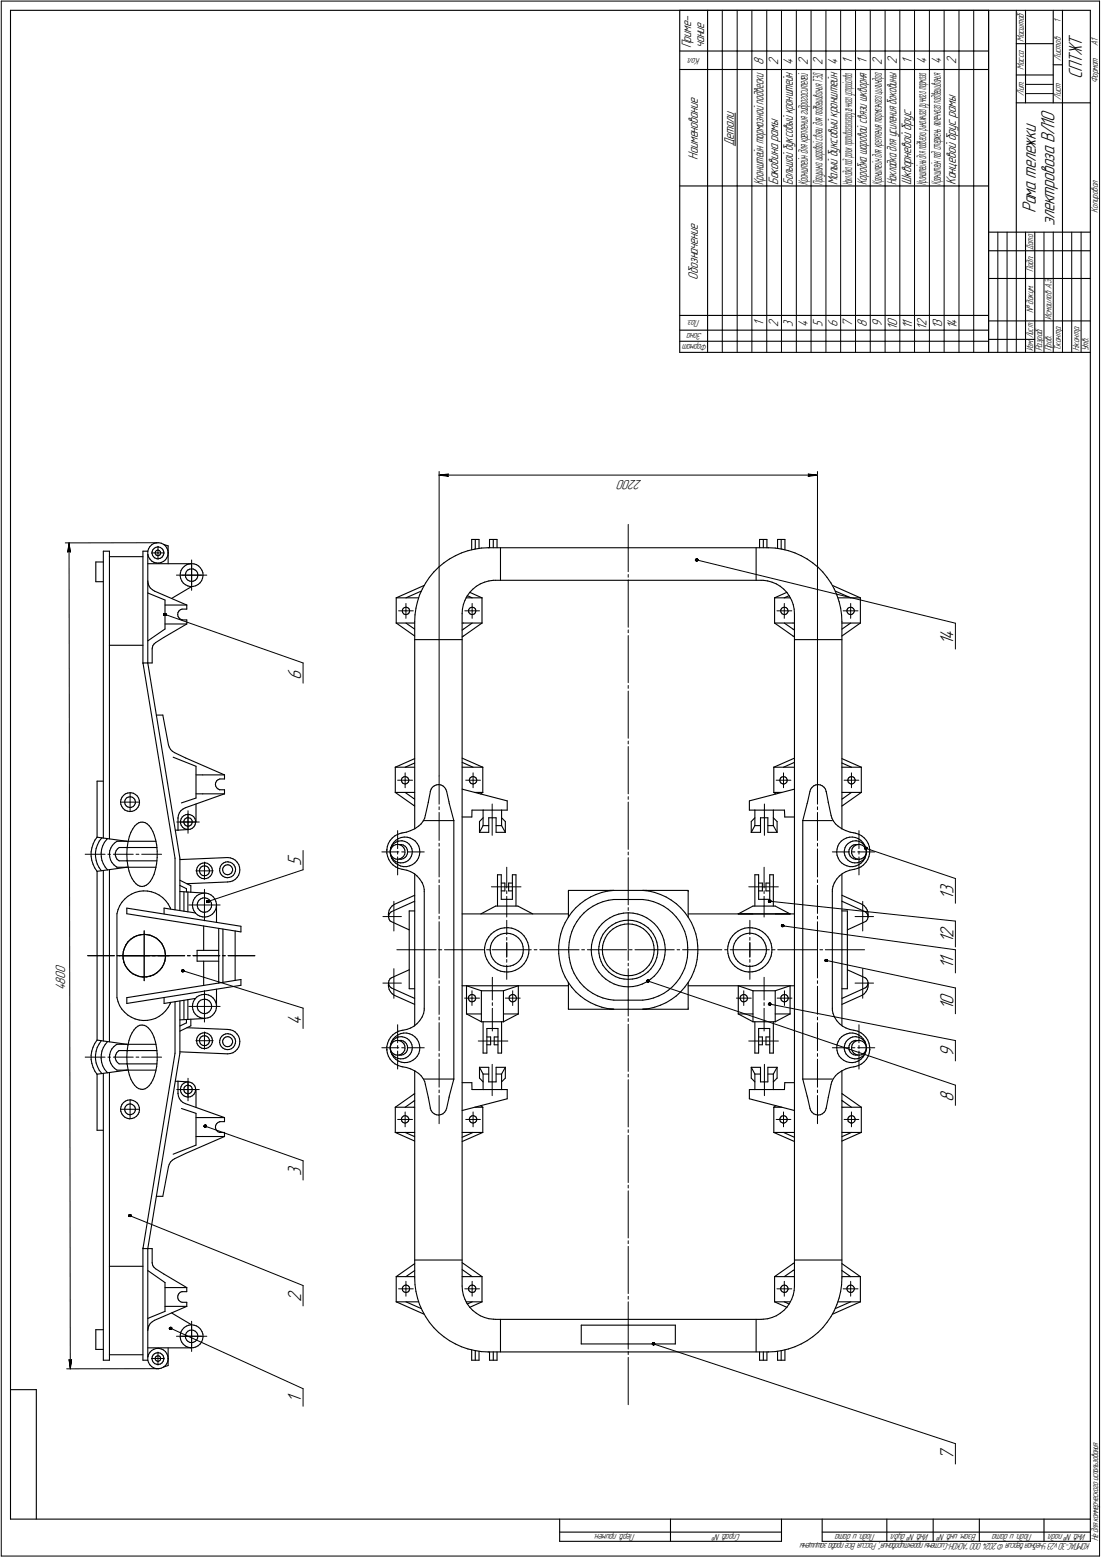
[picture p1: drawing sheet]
<svg xmlns="http://www.w3.org/2000/svg" width="297mm" height="420mm" viewBox="0 0 297 420" stroke-linecap="round" stroke-linejoin="round" font-family="sans-serif">
<defs><g id="words">
<g font-size="5.5">
<text x="291.9" y="21.3" transform="rotate(-90 291.9 21.3)">СПТЖТ</text>
<text x="279.4" y="57.5" transform="rotate(-90 279.4 57.5)">Рама тележки</text>
<text x="284.4" y="61" transform="rotate(-90 284.4 61)">электровоза ВЛ10</text>
<text x="257.2" y="174.1" transform="rotate(-90 257.2 174.1)">14</text>
<text x="81.2" y="183.3" transform="rotate(-90 81.2 183.3)">6</text>
<text x="81.2" y="233.6" transform="rotate(-90 81.2 233.6)">5</text>
<text x="257.2" y="242.7" transform="rotate(-90 257.2 242.7)">13</text>
<text x="257.2" y="254.5" transform="rotate(-90 257.2 254.5)">12</text>
<text x="257.2" y="261.4" transform="rotate(-90 257.2 261.4)">11</text>
<text x="257.2" y="272.5" transform="rotate(-90 257.2 272.5)">10</text>
<text x="81.2" y="276.4" transform="rotate(-90 81.2 276.4)">4</text>
<text x="257.2" y="285.2" transform="rotate(-90 257.2 285.2)">9</text>
<text x="257.2" y="297.2" transform="rotate(-90 257.2 297.2)">8</text>
<text x="81.2" y="317.3" transform="rotate(-90 81.2 317.3)">3</text>
<text x="81.2" y="351.3" transform="rotate(-90 81.2 351.3)">2</text>
<text x="81.2" y="378.4" transform="rotate(-90 81.2 378.4)">1</text>
<text x="257.2" y="393.9" transform="rotate(-90 257.2 393.9)">7</text>
</g>
<g font-size="3.9">
<text x="186.5" y="13" transform="rotate(-90 186.5 13)">Приме-</text>
<text x="190" y="13" transform="rotate(-90 190 13)">чание</text>
<text x="205.9" y="17.5" transform="rotate(-90 205.9 17.5)">8</text>
<text x="209.9" y="17.5" transform="rotate(-90 209.9 17.5)">2</text>
<text x="213.9" y="17.5" transform="rotate(-90 213.9 17.5)">4</text>
<text x="217.9" y="17.5" transform="rotate(-90 217.9 17.5)">2</text>
<text x="221.9" y="17.5" transform="rotate(-90 221.9 17.5)">2</text>
<text x="225.9" y="17.5" transform="rotate(-90 225.9 17.5)">4</text>
<text x="229.9" y="17.2" transform="rotate(-90 229.9 17.2)">1</text>
<text x="233.9" y="17.2" transform="rotate(-90 233.9 17.2)">1</text>
<text x="237.9" y="17.5" transform="rotate(-90 237.9 17.5)">2</text>
<text x="241.9" y="17.3" transform="rotate(-90 241.9 17.3)">2</text>
<text x="246" y="17.2" transform="rotate(-90 246 17.2)">1</text>
<text x="249.9" y="17.2" transform="rotate(-90 249.9 17.2)">4</text>
<text x="253.9" y="17.2" transform="rotate(-90 253.9 17.2)">4</text>
<text x="258" y="17.3" transform="rotate(-90 258 17.3)">2</text>
<text x="198" y="39.3" transform="rotate(-90 198 39.3)">Детали</text>
<text x="188.2" y="43" transform="rotate(-90 188.2 43)">Наименование</text>
<text x="209.9" y="49.9" transform="rotate(-90 209.9 49.9)">Боковина рамы</text>
<text x="245.8" y="49.9" transform="rotate(-90 245.8 49.9)">Шкворневой брус</text>
<text x="257.8" y="49.9" transform="rotate(-90 257.8 49.9)">Концевой брус рамы</text>
<text x="188.2" y="75.4" transform="rotate(-90 188.2 75.4)">Обозначение</text>
<text x="205.9" y="88" transform="rotate(-90 205.9 88)">1</text>
<text x="209.9" y="88.3" transform="rotate(-90 209.9 88.3)">2</text>
<text x="213.9" y="88.2" transform="rotate(-90 213.9 88.2)">3</text>
<text x="217.9" y="88.3" transform="rotate(-90 217.9 88.3)">4</text>
<text x="221.9" y="88.2" transform="rotate(-90 221.9 88.2)">5</text>
<text x="225.9" y="88.3" transform="rotate(-90 225.9 88.3)">6</text>
<text x="229.9" y="88.3" transform="rotate(-90 229.9 88.3)">7</text>
<text x="233.9" y="88.3" transform="rotate(-90 233.9 88.3)">8</text>
<text x="237.9" y="88.3" transform="rotate(-90 237.9 88.3)">9</text>
<text x="242" y="89" transform="rotate(-90 242 89)">1</text>
<text x="242" y="88" transform="rotate(-90 242 88)">0</text>
<text x="246.1" y="88.9" transform="rotate(-90 246.1 88.9)">11</text>
<text x="249.9" y="89" transform="rotate(-90 249.9 89)">1</text>
<text x="249.9" y="88" transform="rotate(-90 249.9 88)">2</text>
<text x="254.2" y="88.9" transform="rotate(-90 254.2 88.9)">13</text>
<text x="258.1" y="88.9" transform="rotate(-90 258.1 88.9)">14</text>
<text x="170.1" y="129.4" transform="rotate(-180 170.1 129.4)">0</text>
<text x="173.1" y="129.4" transform="rotate(-180 173.1 129.4)">2</text>
<text x="17.5" y="267.1" transform="rotate(-90 17.5 267.1)">4800</text>
</g>
<g font-size="3.8">
<text x="205.9" y="49.9" transform="rotate(-90 205.9 49.9)">Кронштейн тормозной подвески</text>
<text x="213.9" y="49.9" transform="rotate(-90 213.9 49.9)">Большой буксовый кронштейн</text>
<text x="225.9" y="49.9" transform="rotate(-90 225.9 49.9)">Малый буксовый кронштейн</text>
<text x="233.9" y="49.9" transform="rotate(-90 233.9 49.9)">Коробка шаровой связи шкворня</text>
<text x="241.8" y="49.9" transform="rotate(-90 241.8 49.9)">Накладка для усиления боковины</text>
</g>
<g font-size="3.7">
<text x="217.9" y="49.9" transform="rotate(-90 217.9 49.9)">Кронштейндлякреплениягидрогасителей</text>
<text x="221.9" y="49.9" transform="rotate(-90 221.9 49.9)">П</text>
<text x="221.9" y="49.2" transform="rotate(-90 221.9 49.2)">роушинашаровойсвязидляподвешиванияТЭД</text>
<text x="229.9" y="49.9" transform="rotate(-90 229.9 49.9)">Н</text>
<text x="229.9" y="49.3" transform="rotate(-90 229.9 49.3)">акладкаподроликпротивогазозагрузочногоустройства</text>
<text x="237.9" y="49.9" transform="rotate(-90 237.9 49.9)">К</text>
<text x="237.9" y="49.2" transform="rotate(-90 237.9 49.2)">ронштейндлякреплениятормозногоцилиндра</text>
<text x="249.8" y="49.9" transform="rotate(-90 249.8 49.9)">К</text>
<text x="249.8" y="49.3" transform="rotate(-90 249.8 49.3)">ронштейныдляподвескирычажногоручноготормоза</text>
<text x="253.8" y="49.9" transform="rotate(-90 253.8 49.9)">К</text>
<text x="253.8" y="49.2" transform="rotate(-90 253.8 49.2)">ронштейнподстерженьлюлечногоподвешивания</text>
</g>
<g font-size="2.7">
<text x="276.2" y="11.4" transform="rotate(-90 276.2 11.4)">Масштаб</text>
<text x="286.2" y="6.3" transform="rotate(-90 286.2 6.3)">1</text>
<text x="188.8" y="15.5" transform="rotate(-180 188.8 15.5)">Кол.</text>
<text x="286.2" y="16.4" transform="rotate(-90 286.2 16.4)">Листов</text>
<text x="296.1" y="12.5" transform="rotate(-90 296.1 12.5)">A1</text>
<text x="276.2" y="18.8" transform="rotate(-90 276.2 18.8)">Масса</text>
<text x="296.1" y="22.5" transform="rotate(-90 296.1 22.5)">Формат</text>
<text x="276.2" y="25.8" transform="rotate(-90 276.2 25.8)">Лит.</text>
<text x="286.2" y="26.9" transform="rotate(-90 286.2 26.9)">Лист</text>
<text x="296.1" y="57.4" transform="rotate(-90 296.1 57.4)">Копировал</text>
<text x="278.7" y="67.3" transform="rotate(-90 278.7 67.3)">Дата</text>
<text x="278.7" y="73.4" transform="rotate(-90 278.7 73.4)">Подп.</text>
<text x="188.8" y="86.4" transform="rotate(-180 188.8 86.4)">Поз.</text>
<text x="189.4" y="89.9" transform="rotate(-180 189.4 89.9)">Зона</text>
<text x="278.7" y="84.5" transform="rotate(-90 278.7 84.5)">№ докум.</text>
<text x="283.7" y="86.3" transform="rotate(-90 283.7 86.3)">Исмаилов А.З.</text>
<text x="190.9" y="92.9" transform="rotate(-180 190.9 92.9)">Формат</text>
<text x="278.7" y="94.8" transform="rotate(-90 278.7 94.8)">Изм.</text>
<text x="278.7" y="91.3" transform="rotate(-90 278.7 91.3)">Лист</text>
<text x="281.2" y="94.8" transform="rotate(-90 281.2 94.8)">Разраб.</text>
<text x="283.7" y="94.8" transform="rotate(-90 283.7 94.8)">Пров.</text>
<text x="286.2" y="94.8" transform="rotate(-90 286.2 94.8)">Т.контр.</text>
<text x="291.1" y="94.8" transform="rotate(-90 291.1 94.8)">Н.контр.</text>
<text x="293.6" y="94.8" transform="rotate(-90 293.6 94.8)">Утв.</text>
<text x="171.3" y="413.7" transform="rotate(-180 171.3 413.7)">Перв. примен.</text>
<text x="199.8" y="413.7" transform="rotate(-180 199.8 413.7)">Справ. №</text>
<text x="236.1" y="413.7" transform="rotate(-180 236.1 413.7)">Подп. и дата</text>
<text x="250.6" y="413.7" transform="rotate(-180 250.6 413.7)">Инв. № дубл.</text>
<text x="263.4" y="413.7" transform="rotate(-180 263.4 413.7)">Взам. инв. №</text>
<text x="278.5" y="413.7" transform="rotate(-180 278.5 413.7)">Подп. и дата</text>
<text x="293" y="413.7" transform="rotate(-180 293 413.7)">Инв. № подл.</text>
<text x="261.6" y="416.3" transform="rotate(-180 261.6 416.3)">&quot;АСКОН-Системыпроектирования&quot;, Рос ия. Всеправазащищены.</text>
<text x="294.1" y="416.3" transform="rotate(-180 294.1 416.3)">КОМПАС-3Dv23Учебнаяверсия©2024О</text>
<text x="296.2" y="415.8" transform="rotate(-90 296.2 415.8)">Недлякоммерческогоиспользования</text>
</g>
</g></defs>
<g fill="none" stroke="#000" stroke-width=".27">
<path d="M.3 .3v419.4zM.3 .3h296.3zM194.8 18.7v31.5zM194.8 13.8v4.9zM194.8 2.8v11zM198.9 18.7v31.5zM198.9 13.8v4.9zM198.9 2.8v11zM202.8 18.7v31.5zM202.8 13.8v4.9zM202.8 2.8v11zM206.8 18.7v31.5z"/>
<path d="M206.8 13.8v4.9zM206.8 2.8v11zM210.8 18.7v31.5zM210.8 13.8v4.9zM210.8 2.8v11zM214.8 18.7v31.5zM214.8 13.8v4.9zM214.8 2.8v11zM218.8 18.7v31.5zM218.8 13.8v4.9zM218.8 2.8v11zM222.8 18.7v31.5z"/>
<path d="M222.8 13.8v4.9zM222.8 2.8v11zM226.8 18.7v31.5zM226.8 13.8v4.9zM226.8 2.8v11zM230.8 18.7v31.5zM230.8 13.8v4.9zM230.8 2.8v11zM234.8 18.7v31.5zM234.8 13.8v4.9zM234.8 2.8v11zM238.8 18.7v31.5z"/>
<path d="M238.8 13.8v4.9zM238.8 2.8v11zM242.7 18.7v31.5zM242.7 13.8v4.9zM242.7 2.8v11zM246.7 18.7v31.5zM246.7 13.8v4.9zM246.7 2.8v11zM250.7 18.7v31.5zM250.7 13.8v4.9zM250.7 2.8v11zM254.7 18.7v31.5z"/>
<path d="M254.7 13.8v4.9zM254.7 2.8v11zM258.7 18.7v31.5zM258.7 13.8v4.9zM258.7 2.8v11zM262.7 18.7v31.5zM262.7 13.8v4.9zM262.7 2.8v11zM296.6 .3v419.4zM198.3 30.5v8.8zM276.6 25.2h7.5zM276.6 22.8h7.5z"/>
<path d="M194.8 50.2v34.9zM198.9 50.2v34.9zM202.8 50.2v34.9zM206.8 50.2v34.9zM210.8 50.2v34.9zM214.8 50.2v34.9zM218.8 50.2v34.9zM222.8 50.2v34.9zM226.8 50.2v34.9zM230.8 50.2v34.9zM234.8 50.2v34.9zM238.8 50.2v34.9z"/>
<path d="M242.7 50.2v34.9zM246.7 50.2v34.9zM250.7 50.2v34.9zM254.7 50.2v34.9zM258.7 50.2v34.9zM262.7 50.2v34.9zM269.2 62.6v32.5zM271.7 62.6v32.5zM274.1 62.6v32.5zM281.6 62.6v32.5zM284.1 62.6v32.5zM286.6 62.6v32.5z"/>
<path d="M289.1 62.6v32.5zM291.6 62.6v32.5zM194.8 92.1v3zM194.8 89.1v3zM194.8 85.1v4zM198.9 92.1v3zM198.9 89.1v3zM198.9 85.1v4zM202.8 92.1v3zM202.8 89.1v3zM202.8 85.1v4zM206.8 92.1v3z"/>
<path d="M206.8 89.1v3zM206.8 85.1v4zM210.8 92.1v3zM210.8 89.1v3zM210.8 85.1v4zM214.8 92.1v3zM214.8 89.1v3zM214.8 85.1v4zM218.8 92.1v3zM218.8 89.1v3zM218.8 85.1v4zM222.8 92.1v3z"/>
<path d="M222.8 89.1v3zM222.8 85.1v4zM226.8 92.1v3zM226.8 89.1v3zM226.8 85.1v4zM230.8 92.1v3zM230.8 89.1v3zM230.8 85.1v4zM234.8 92.1v3zM234.8 89.1v3zM234.8 85.1v4zM238.8 92.1v3z"/>
<path d="M238.8 89.1v3zM238.8 85.1v4zM242.7 92.1v3zM242.7 89.1v3zM242.7 85.1v4zM246.7 92.1v3zM246.7 89.1v3zM246.7 85.1v4zM250.7 92.1v3zM250.7 89.1v3zM250.7 85.1v4zM254.7 92.1v3z"/>
<path d="M254.7 89.1v3zM254.7 85.1v4zM258.7 92.1v3zM258.7 89.1v3zM258.7 85.1v4zM262.7 92.1v3zM262.7 89.1v3zM262.7 85.1v4zM118.5 127.2v82.1zM118.5 128.2l2.4-.3zM118.5 128.2l2.4 .3zM118.5 128.2h102z"/>
<path d="M120.7 128.2l.2 .3zM120.9 127.9l-.2 .3zM218 128.5l2.5-.3zM218 127.9l.3 .3zM218 127.9l2.5 .3zM218.3 128.2l-.3 .3zM220.5 127.2v82.1zM17.6 146.4h24.9zM18.3 148.9l.3-.2zM18.6 146.4l.4 2.5zM18.6 148.7l.4 .2zM18.6 146.4l-.3 2.5z"/>
<path d="M18.6 146.4l.4 222.8zM40.8 149.1h1.8zM42.6 147.4v1.7zM42.6 149.1v1.8zM42.6 149.1h1.7zM47.6 155.1h4.1zM49 155.1h2.7zM51.7 152.4v2.7zM51.7 155.1v2.7zM51.7 155.1h2.7zM51.7 151v4.1zM51.7 155.1v4.1z"/>
<path d="M51.7 155.1h4.1zM169.5 141.5v12.7zM169.5 155v.7zM169.5 156.5v12.7zM188 151l69.7 17.1zM44.5 165.7l37.3 13.1zM81.8 178.8v5.5zM107.5 164.8h2zM109.5 162.8v2zM109.5 164.8v2zM109.5 164.8h2zM125.4 164.8h2z"/>
<path d="M127.4 162.8v2zM127.4 164.8v2zM127.4 164.8h1.9zM169.5 169.9v.8zM169.5 171.4v12.8zM209.6 164.8h2zM211.6 162.8v2zM211.6 164.8v2zM211.6 164.8h2zM227.4 164.8h2.1zM229.5 162.8v2zM229.5 164.8v2z"/>
<path d="M229.5 164.8h2zM257.7 168.1v7zM169.5 184.9v.8zM169.5 186.4v12.7zM169.5 199.9v.8zM32.6 216.4h2.5zM35.1 213.9v2.5zM35.1 216.4v2.4zM35.1 216.4h2.4zM50.7 219.6v2.1zM50.7 218.7v3zM107.3 210.5h2z"/>
<path d="M109.3 208.5v2zM109.3 210.5v2zM109.3 210.5h2zM118.5 219.2v7.5zM118.5 217.6v.8zM118.5 209.3v7.6zM125.6 210.5h2zM127.6 208.5v2zM127.6 210.5v2zM127.6 210.5h2zM132.8 216.9v8.4zM169.5 201.4v12.7z"/>
<path d="M169.5 214.9v.7zM169.5 216.4v12.7zM206.2 216.9v8.4zM209.4 210.5h2zM211.4 208.5v2zM211.4 210.5v2zM211.4 210.5h1.9zM220.5 219.2v7.5zM220.5 217.6v.8zM220.5 209.3v7.6zM227.7 210.5h2zM229.7 208.5v2z"/>
<path d="M229.7 210.5v2zM229.7 210.5h2zM23 230.4h5.3zM29.1 230.4h.7zM30.6 230.4h5.3zM36.7 230.4h.8zM38.2 230.4h5.4zM47.7 221.7h3zM48.6 221.7h2.1zM50.7 221.7v2.1zM50.7 221.7h2.2zM50.7 221.7v3.1z"/>
<path d="M50.7 221.7h3.1zM52.8 234.9h2.4zM55.2 239.9v4.2zM55.2 232.5v2.4zM55.2 234.9v2.3zM55.2 234.9h2.3zM81.8 229.4v5.2zM103 229.8h4.6zM107.3 224.1v4.8zM107.3 229.6v.8zM107.3 231.2v4.8zM108.4 229.8h.7z"/>
<path d="M109.8 229.8h4.6zM118.5 238.8v7.6zM118.5 237.3v.8zM118.5 229v7.6zM118.5 227.5v.7zM132.6 239.2h7.9zM136.7 233.9v5.6zM169.5 229.8v.8zM169.5 231.4v12.7zM202 239.2h8zM206.1 233.9v5.6zM220.5 238.8v7.6z"/>
<path d="M220.5 237.3v.8zM220.5 229v7.6zM220.5 227.5v.7zM224.5 229.8h4.6zM229.9 229.8h.7zM231.4 229.8h4.6zM231.7 224.1v4.8zM231.7 229.6v.8zM231.7 231.2v4.8zM233.6 228.8l24.1 8.2zM257.7 237v6.7zM23.7 257.8h7.2z"/>
<path d="M31.6 257.8h.7zM32.2 257.8h6.7zM33.1 257.8h7.2zM38.9 257.8v6.8zM38.9 251.1v6.7zM38.9 257.8h6.8zM41.1 257.8h.8zM42.6 257.8h7.2zM50.6 257.8h.7zM50.9 244.1h4.3zM52.1 257.8h7.2zM55.2 244.1v4.3z"/>
<path d="M55.2 244.1h4.2zM56.1 243.2l25.7-8.6zM60.1 257.8h.7zM61.5 257.8h7.3zM103.3 247.2h5zM106.2 243.1v8zM107.1 256.2h10.6zM118.4 256.2h.8zM118.5 256.2v7.6zM118.5 248.6v7.6zM118.5 247.2v.7zM119.9 256.2h10.6z"/>
<path d="M131.2 256.2h.8zM132.7 256.2h10.6zM136.7 258.8v.8zM136.7 254.2v3.9zM136.7 248.3v3.8zM136.7 252.9v.7zM136.7 254.4v3.8zM136.7 241.8v5.6zM136.7 240.3v.7zM144.1 256.2h.7zM145.6 256.2h10.6zM156.9 256.2h.8z"/>
<path d="M158.4 256.2h10.6zM169.5 244.8v.8zM169.5 246.3v12.8zM169.5 259.8v.7zM169.8 256.2h.7zM171.3 256.2h10.6zM182.6 256.2h.8zM184.1 256.2h10.6zM195.5 256.2h.7zM197 256.2h10.6zM202.3 258.8v.8zM202.3 254.2v3.9z"/>
<path d="M202.3 248.3v3.8zM202.3 252.9v.7zM202.3 254.4v3.8zM206.1 241.8v5.6zM206.1 240.3v.7zM207.6 243.1l50.1 5.4zM208.3 256.2h.8zM209.8 256.2h10.6zM211.1 249.7l46.6 6.5zM220.5 256.2v7.6zM220.5 248.6v7.6zM220.5 247.2v.7z"/>
<path d="M221.2 256.2h.7zM222.6 256.2h10.6zM222.9 259.1l34.8 7.4zM230.7 247.2h4.9zM232.7 243.1v8zM257.7 256.2v6.2zM257.7 248.5v6.9zM49.3 261.9l32.5 10zM50.9 271.5h4.3zM55.2 271.5v4.2zM55.2 267.2v4.3zM55.2 271.5h4.2z"/>
<path d="M55.2 278.4v2.3zM81.8 271.9v5.5zM103.3 265.2h5zM106.2 261.3v8zM107.3 276.4v4.9zM118.5 264.6v.7zM118.5 266v7.6zM118.5 274.4v.7zM118.5 275.9v7.5zM125.3 269.2h2zM127.3 269.2v2zM127.3 267.3v1.9z"/>
<path d="M127.3 269.2h2zM132.8 263.6v6.2zM132.8 270.5v.7zM132.8 272v6.1zM136.3 269.2h2zM136.7 260.3v3.9zM138.3 269.2v2zM138.3 267.3v1.9zM138.3 269.2h2zM169.5 261.3v12.8zM169.5 274.8v.7zM169.5 276.3v12.7z"/>
<path d="M174.8 264.6l82.9 28.1zM198.6 269.2h2zM200.6 269.2v2zM200.6 267.3v1.9zM200.6 269.2h2.1zM202.3 260.3v3.9zM206.1 263.6v6.2zM206.1 270.5v.7zM206.1 272v6.1zM207.6 270.8l50.1 9.9zM209.6 269.2h2zM211.6 269.2v2z"/>
<path d="M211.6 267.3v1.9zM211.6 269.2h2zM220.5 264.6v.7zM220.5 266v7.6zM220.5 274.4v.7zM220.5 275.9v7.5zM230.7 265.2h4.9zM231.7 276.4v4.9zM232.7 261.3v8zM257.7 266.5v7zM23 285.2h5.3zM29.1 285.2h.7z"/>
<path d="M30.6 285.2h5.3zM32.6 299.2h2.5zM35.1 299.2v2.5zM35.1 296.8v2.4zM35.1 299.2h2.4zM36.7 285.2h.8zM38.2 285.2h5.4zM47.7 293.9h3zM48.6 293.9h2.1zM50.7 293.9v2.1zM50.7 291.8v2.1zM50.7 293.9h2.2z"/>
<path d="M50.7 293.9v3zM50.7 290.9v3zM50.7 293.9h3.1zM52.8 280.7h2.4zM55.2 280.7v2.4zM55.2 280.7h2.3zM103 282.6h4.6zM107.3 283.5v4.9zM107.3 282v.8zM108.4 282.6h.7zM109.3 299.9v2.1zM109.8 282.6h4.6z"/>
<path d="M118.5 284.2v.8zM118.5 285.7v7.6zM118.5 294v.8zM118.5 295.5v7.6zM127.6 299.9v2.1zM129 280.8h8zM132.8 287.1v8.5zM169.5 289.8v.7zM169.5 291.2v12.8zM202 280.8h8zM206.2 287.1v8.5zM211.4 299.9v2.1z"/>
<path d="M220.5 284.2v.8zM220.5 285.7v7.6zM220.5 294v.8zM220.5 295.5v7.6zM224.5 282.6h4.6zM229.7 299.9v2.1zM229.9 282.6h.7zM231.4 282.6h4.6zM231.7 283.5v4.9zM231.7 282v.8zM257.7 292.7v5.5zM257.7 280.7v5.5z"/>
<path d="M55.4 303.8l26.4 9.3zM81.8 313.1v5.2zM107.3 302h2zM109.3 302v2zM109.3 302h2zM125.6 302h2zM127.6 302v2zM127.6 302h2zM169.5 304.8v.7zM169.5 306.2v12.8zM169.5 319.7v.8zM209.4 302h2z"/>
<path d="M211.4 302v2zM211.4 302h1.9zM227.7 302h2zM229.7 302v2zM229.7 302h2zM35.1 327.9l46.7 18.9zM169.5 321.2v12.7zM169.5 334.7v.8zM169.5 336.2v12.7zM46 358.3l35.8 16.3zM51.7 357.8v2.7zM51.7 356.4v4.1z"/>
<path d="M81.8 346.8v5.5zM107.5 347.7h2zM109.5 347.7v1.9zM109.5 345.6v2.1zM109.5 347.7h2zM125.4 347.7h2zM127.4 347.7v1.9zM127.4 345.6v2.1zM127.4 347.7h1.9zM169.5 349.7v.7zM169.5 351.2v12.7zM209.6 347.7h2z"/>
<path d="M211.6 347.7v1.9zM211.6 345.6v2.1zM211.6 347.7h2zM227.4 347.7h2.1zM229.5 347.7v1.9zM229.5 345.6v2.1zM229.5 347.7h2zM18 369.2h24.8zM18.6 366.8l.4 2.4zM18.6 366.8l.4 .2zM19 367l.3-.2zM19.3 366.8l-.3 2.4z"/>
<path d="M40.8 366.5h1.8zM42.6 366.5v1.7zM42.6 364.7v1.8zM42.6 366.5h1.7zM47.6 360.5h4.1zM49 360.5h2.7zM51.7 360.5v2.7zM51.7 360.5h2.7zM51.7 360.5v4.1zM51.7 360.5h4.1zM81.8 374.6v4.7zM169.5 364.7v.7z"/>
<path d="M169.5 366.2v12.7zM176.3 362.5l81.4 26.9zM257.7 389.4v5.5zM.3 419.7h296.3z"/>
</g>
<g fill="none" stroke="#000" stroke-width=".3">
<path d="M2.8 2.8v407zM2.8 2.8h291.3zM183.4 2.8v92.3zM183.4 2.8h83.3zM183.4 18.7h7.5zM183.4 13.8h7.5zM190.9 18.7h3.9zM190.9 13.8h3.9zM190.9 2.8v92.3zM194.8 18.7h4.1zM194.8 13.8h4.1zM198.9 18.7h3.9z"/>
<path d="M198.9 13.8h3.9zM202.8 18.7h4zM202.8 13.8h4zM206.8 18.7h4zM206.8 13.8h4zM210.8 18.7h4zM210.8 13.8h4zM214.8 18.7h4zM214.8 13.8h4zM218.8 18.7h4zM218.8 13.8h4zM222.8 18.7h4z"/>
<path d="M222.8 13.8h4zM226.8 18.7h4zM226.8 13.8h4zM230.8 18.7h4zM230.8 13.8h4zM234.8 18.7h4zM234.8 13.8h4zM238.8 18.7h3.9zM238.8 13.8h3.9zM242.7 18.7h4zM242.7 13.8h4zM246.7 18.7h4z"/>
<path d="M246.7 13.8h4zM250.7 18.7h4zM250.7 13.8h4zM254.7 18.7h4zM254.7 13.8h4zM258.7 18.7h4zM258.7 13.8h4zM262.7 18.7h4zM262.7 13.8h4zM266.7 2.8v92.3zM274.1 11.8h10zM274.1 2.8v59.8z"/>
<path d="M276.6 2.8v17.4zM284.1 2.8v24.9zM284.1 17.5h2.5zM286.6 2.8v24.9zM294.1 2.8v407zM274.1 27.7h20zM274.1 20.2h10zM276.6 20.2v7.5zM286.6 27.7v34.9zM183.4 50.2h7.5zM190.9 50.2h3.9zM194.8 50.2h4.1z"/>
<path d="M198.9 50.2h3.9zM202.8 50.2h4zM206.8 50.2h4zM210.8 50.2h4zM214.8 50.2h4zM218.8 50.2h4zM222.8 50.2h4zM226.8 50.2h4zM230.8 50.2h4zM234.8 50.2h4zM238.8 50.2h3.9zM242.7 50.2h4z"/>
<path d="M246.7 50.2h4zM250.7 50.2h4zM254.7 50.2h4zM258.7 50.2h4zM262.7 50.2h4zM266.7 75.1h27.4zM266.7 67.6h27.4zM266.7 62.6h27.4zM276.6 62.6v32.5zM279.1 62.6v32.5zM183.4 95.1h83.3zM183.4 92.1h7.5z"/>
<path d="M183.4 89.1h7.5zM183.4 85.1h7.5zM190.9 92.1h3.9zM190.9 89.1h3.9zM190.9 85.1h3.9zM194.8 92.1h4.1zM194.8 89.1h4.1zM194.8 85.1h4.1zM198.9 92.1h3.9zM198.9 89.1h3.9zM198.9 85.1h3.9zM202.8 92.1h4z"/>
<path d="M202.8 89.1h4zM202.8 85.1h4zM206.8 92.1h4zM206.8 89.1h4zM206.8 85.1h4zM210.8 92.1h4zM210.8 89.1h4zM210.8 85.1h4zM214.8 92.1h4zM214.8 89.1h4zM214.8 85.1h4zM218.8 92.1h4z"/>
<path d="M218.8 89.1h4zM218.8 85.1h4zM222.8 92.1h4zM222.8 89.1h4zM222.8 85.1h4zM226.8 92.1h4zM226.8 89.1h4zM226.8 85.1h4zM230.8 92.1h4zM230.8 89.1h4zM230.8 85.1h4zM234.8 92.1h4z"/>
<path d="M234.8 89.1h4zM234.8 85.1h4zM238.8 92.1h3.9zM238.8 89.1h3.9zM238.8 85.1h3.9zM242.7 92.1h4zM242.7 89.1h4zM242.7 85.1h4zM246.7 92.1h4zM246.7 89.1h4zM246.7 85.1h4zM250.7 92.1h4z"/>
<path d="M250.7 89.1h4zM250.7 85.1h4zM254.7 92.1h4zM254.7 89.1h4zM254.7 85.1h4zM258.7 92.1h4zM258.7 89.1h4zM258.7 85.1h4zM262.7 92.1h4zM262.7 89.1h4zM262.7 85.1h4zM266.7 95.1h27.4z"/>
<path d="M266.7 86.6h27.4zM266.7 91.5h12.4zM25.8 151.6h2.1zM25.8 151.6v5.3zM25.8 156.9h2.1zM27.9 148.7h1.6zM27.9 148.7v77.3zM29.5 150.2h9.1zM29.5 148.7v77.6zM38.6 148.7v30.1zM38.6 148.7h1.3zM39.9 148.7v30.1z"/>
<path d="M39.9 160l4.6 1.9zM39.9 152.1h11.8zM39.9 149.6h.1M39.9 156.7l.1 .6zM39.9 149.6l.2 .6zM40 157.3l.2 .7zM40.1 148l-.2 .7zM40.1 150.2l.4 .6zM40.2 158l.3 .6zM40.4 147.5l-.3 .5zM40.4 147.5l.5-.5zM40.5 150.8l.4 .5z"/>
<path d="M40.5 158.6l.6 .5zM40.9 147l.6-.4zM40.9 151.3l.6 .4zM41 149.2l.1 .5zM41 148.7v.5zM41.1 159.1l.6 .4zM41.1 149.7l.3 .5zM41.3 148.3l-.3 .4zM41.4 150.2l.4 .3zM41.5 146.6l.6-.2zM41.5 151.7l.6 .1zM41.6 147.9l.5-.3z"/>
<path d="M41.6 147.9l-.3 .4zM41.7 159.5l8.7 3.7zM41.8 150.5l.5 .2zM41.9 149v.4zM41.9 149.4l.2 .3zM42 148.7l.3-.2zM42 148.7l-.1 .3zM42.1 149.7l.3 .2zM42.1 147.6l.5-.1zM42.1 146.4h.7zM42.1 151.8l.7 .1zM42.3 148.5l.3-.1z"/>
<path d="M42.3 150.7h.5zM42.4 149.9h.3zM42.7 148.4h.1M42.7 147.5h.1M42.7 148.4l.3 .1zM42.7 149.9l.4-.2zM42.7 147.5l.5 .2zM42.8 150.7l.5-.1zM42.8 146.4l.7 .1zM42.8 151.9l.7-.2zM43 148.5l.2 .3zM43.2 148.8l.1 .3z"/>
<path d="M43.2 147.7l.5 .3zM43.3 149.4l-.2 .3zM43.3 150.6l.4-.3zM43.3 149.1v.3zM43.5 146.5l.6 .3zM43.5 151.7l.6-.3zM43.7 148l.3 .4zM44 149.9l-.3 .4zM44 148.4l.2 .5zM44.1 146.8l.5 .4zM44.1 151.4l.5-.4zM44.2 149.4l-.2 .5z"/>
<path d="M44.2 148.9v.5zM44.2 146.9l1.2 .3zM44.6 147.2l.4 .6zM45 147.8l.3 .7zM45 150.5l-.4 .5zM45.3 148.5l.1 .6zM45.3 149.8l-.3 .7zM45.4 149.1v3zM45.4 147.2v1.9zM45.4 149.1l-.1 .7zM48.6 155.4l.1 .6zM48.6 154.6v.8z"/>
<path d="M48.7 156l.3 .7zM48.8 153.9l-.2 .7zM49 156.7l.5 .6zM49.2 153.3l-.4 .6zM49.5 157.3l.5 .4zM49.7 152.8l.6-.4zM49.7 152.8l-.5 .5zM50 155.1l.1 .6zM50 157.7l.7 .4zM50.1 154.6l-.1 .5zM50.1 155.7l.2 .5zM50.3 154.1l-.2 .5z"/>
<path d="M50.3 152.4l.7-.3zM50.3 156.2l.4 .3zM50.7 153.8l.4-.3zM50.7 153.8l-.4 .3zM50.7 158.1l.7 .1zM50.7 156.5l.5 .2zM51 152.1h.7zM51.1 153.5h.6zM51.2 156.7l.5 .1zM51.4 158.2h.7zM51.7 153.5h.5zM51.7 152.1h.6z"/>
<path d="M51.7 156.8l.5-.1zM52.1 158.2l.7-.2zM52.2 153.5l.4 .3zM52.2 156.7l.5-.2zM52.3 152.1l.7 .2zM52.6 153.8l.4 .3zM52.7 156.5l.4-.4zM52.8 158l.6-.3zM53 152.3l.6 .4zM53 154.1l.3 .5zM53.3 155.6l-.2 .5zM53.3 154.6l.1 .5z"/>
<path d="M53.4 155.1l-.1 .5zM53.4 157.7l.6-.5zM53.6 152.7l.5 .5zM54.1 153.2l.4 .6zM54.4 156.6l-.4 .6zM54.5 153.8l.2 .7zM54.6 155.9l-.2 .7zM54.7 154.5l.1 .7zM54.8 155.2l-.2 .7zM113.9 158.9l-.7 1.6zM114.8 157.3l-.9 1.6zM115.8 155.7l-1 1.6z"/>
<path d="M117 154.3l-1.2 1.4zM118.3 153l-1.3 1.3zM118.3 153l1.4-1.2zM119.7 151.8l1.5-1zM121.2 150.8l1.6-.9zM122.8 149.9l1.7-.8zM124.5 149.1l1.7-.5zM126.2 148.6l1.8-.5zM126.7 159.8l-.7 1zM126.7 159.8l3.3 1.5zM127.2 145.5v2.8zM127.2 145.5h2z"/>
<path d="M127.5 158.9l-.8 .9zM127.5 158.9l1-.8zM128 148.1l1.9-.3zM128.2 145.5v2.6zM128.5 158.1l1.1-.6zM129.2 145.5v2.4zM129.6 157.5l1.1-.5zM129.9 147.8h1.8zM130.7 157l1.2-.3zM131.7 147.8h.1M131.8 147.8h37.7zM131.9 156.7l1.2-.2z"/>
<path d="M132.1 145.5h2zM132.1 145.5v2.3zM133.1 145.5v2.3zM133.1 156.5h.6zM133.7 156.5h35.8zM134.1 145.5v2.3zM135 147.8v8.7zM169.5 156.5h35.8zM169.5 147.8h37.7zM204 147.8v8.7zM204.9 145.5v2.3zM204.9 145.5h2z"/>
<path d="M205.3 156.5h.6zM205.9 156.5l1.2 .2zM205.9 145.5v2.3zM206.9 145.5v2.3zM207.1 156.7l1.2 .3zM207.3 147.8h.1M207.3 147.8h1.8zM208.3 157l1.1 .5zM209.1 147.8l1.8 .3zM209.4 157.5l1.1 .6zM209.8 145.5v2.4zM209.8 145.5h1.9z"/>
<path d="M210.5 158.1l.9 .8zM210.7 145.5v2.6zM210.9 148.1l1.8 .5zM211.4 158.9l.9 .9zM211.7 145.5v2.8zM212.3 159.8l.7 1zM212.7 148.6l1.7 .5zM214.4 149.1l1.7 .8zM216.1 149.9l1.6 .9zM217.7 150.8l1.6 1zM219.3 151.8l1.3 1.2zM220.6 153l1.4 1.3z"/>
<path d="M222 154.3l1.1 1.4zM223.1 155.7l1.1 1.6zM224.2 157.3l.8 1.6zM224.6 157.9l7.5 3.4zM225 158.9l.8 1.6zM225.3 159.5l4.2 1.8zM29.5 174.1h9.1zM38.6 178.8v.2zM38.6 178.8h1.3zM38.6 179l8.6 52.5zM39.9 178.8l8.6 52.7zM39.9 172.9l4.6-3.2z"/>
<path d="M39.9 178.8h1.1zM41 175v3.8zM41.1 174.8l-.1 .2zM41.2 174.2l-.1 .6zM41.6 173.7l.4-.4zM41.6 173.7l-.4 .5zM42 173.3l2.2-1.3zM44.2 172l6.2-3.7zM44.5 163.2h5.9zM44.5 168.3h5.9zM44.5 161.9v7.8zM46.3 161.4l5.4-3.2z"/>
<path d="M47.9 165.7l.1 .5zM48 165.2l-.1 .5zM48 166.2l.3 .5zM48.3 164.8l.3-.3zM48.3 164.8l-.3 .4zM48.3 166.7l.3 .3zM48.6 167l.5 .2zM48.6 164.5l.5-.2zM49.1 167.2h.1M49.1 164.3h1.3zM49.1 167.2h1.3zM50.4 163.2v1.1z"/>
<path d="M50.4 167.2v1.1zM106.9 161.3h6zM106.9 161.3v6.8zM106.9 168.1h5zM106.9 168.1l5 3.5zM106.9 161.3l7.5-3.4zM108.5 164.9l.1 .3zM108.6 164.5l-.1 .4zM108.6 165.2l.3 .4zM108.8 164.1l.3-.2zM108.8 164.1l-.2 .4zM108.9 165.6l.3 .1z"/>
<path d="M109.1 163.9l.4-.1zM109.2 165.7l.5 .1zM109.5 161.3l4.1-1.8zM109.5 168.1l2.4 1.6zM109.6 163.8h.1M109.6 163.8l.4 .1zM109.7 165.8l.3-.2zM110 163.9l.3 .3zM110 165.6l.3-.3zM110.3 164.2l.2 .4zM110.5 165l-.2 .3zM110.5 164.6v.4z"/>
<path d="M111.9 167.7v55.9zM111.9 172.5h12.8zM112 165.9l-.1 1.8zM112.2 164.1l-.2 1.8zM112.6 162.3l-.4 1.8zM113.2 160.5l-.6 1.8zM124.7 165.5v90.7zM124.7 168.1h.3zM124.7 170l.3-.3zM124.7 171.8l.3-.2zM124.7 164.3v1.2zM125 163.1l-.3 1.2z"/>
<path d="M125 168.1h5zM125 171.6l5-3.5zM125 169.7l2.4-1.6zM125.4 161.9l-.4 1.2zM125.7 161.3h4.3zM126 160.8l-.6 1.1zM126.1 160.7l1.3 .6zM126.4 164.9l.1 .3zM126.4 164.5v.4zM126.5 165.2l.3 .4zM126.6 164.1l.4-.2zM126.6 164.1l-.2 .4z"/>
<path d="M126.8 165.6l.3 .1zM127 163.9l.4-.1zM127.1 165.7l.4 .1zM127.5 163.8h.1M127.5 163.8l.4 .1zM127.5 165.8l.4-.2zM127.9 163.9l.3 .3zM128.2 164.2l.1 .4zM128.2 165.3l-.3 .3zM128.3 165l-.1 .3zM128.3 164.6v.4zM130 161.3v6.8z"/>
<path d="M208.9 161.3h4.3zM208.9 168.1h5zM208.9 168.1l5 3.5zM208.9 161.3l3.3-1.5zM208.9 161.3v6.8zM210.6 164.9l.1 .3zM210.6 164.5v.4zM210.7 165.2l.3 .4zM210.8 164.1l.4-.2zM210.8 164.1l-.2 .4zM211 165.6l.4 .1zM211.2 163.9l.4-.1z"/>
<path d="M211.4 165.7l.3 .1zM211.6 161.3l1.3-.6zM211.7 163.8h.1M211.6 168.1l2.3 1.6zM211.7 163.8l.4 .1zM211.7 165.8l.4-.2zM212.1 163.9l.3 .3zM212.1 165.6l.3-.3zM212.4 164.2l.1 .4zM212.5 164.6l.1 .4zM212.6 165l-.2 .3zM213 160.8l.6 1.1z"/>
<path d="M213.6 161.9l.4 1.2zM213.9 168.1h.4zM213.9 169.7l.4 .3zM213.9 171.6l.4 .2zM214 163.1l.2 1.2zM214.2 164.3l.1 1.2zM214.3 165.5v90.7zM214.3 172.5h12.8zM225.8 160.5l.5 1.8zM226.1 161.3h6zM226.3 162.3l.5 1.8zM226.8 164.1l.2 1.8z"/>
<path d="M227 165.9l.1 1.8zM227.1 167.7v55.9zM227.1 168.1h5zM227.1 171.6l5-3.5zM227.1 169.7l2.4-1.6zM228.5 164.9l.1 .3zM228.5 164.5v.4zM228.6 165.2l.2 .4zM228.7 164.1l.3-.2zM228.7 164.1l-.2 .4zM228.8 165.6l.4 .1zM229 163.9l.5-.1z"/>
<path d="M229.2 165.7l.4 .1zM229.6 163.8h.1M229.6 163.8l.3 .1zM229.6 165.8l.4-.2zM229.9 163.9l.3 .3zM230 165.6l.3-.3zM230.2 164.2l.2 .4zM230.4 165l-.1 .3zM230.4 164.6v.4zM232.1 161.3v6.8zM42.2 192.9h1.7zM43.9 192.9l1.5 8z"/>
<path d="M26.2 210.7v15.1zM26.2 210.7h1.7zM32.5 216.3l.1 .7zM32.6 217l.3 .6zM32.6 215.7l-.1 .6zM32.9 217.6l.3 .5zM32.9 215.1l-.3 .6zM33.2 218.1l.5 .4zM33.3 214.6l.5-.5zM33.3 214.6l-.4 .5zM33.7 216.1v.5zM33.7 216.6l.1 .5z"/>
<path d="M33.7 218.5l.6 .3zM33.8 217.1l.3 .3zM33.8 215.6l-.1 .5zM33.8 214.1l.6-.2zM34.1 217.4l.4 .3zM34.2 215.2l.4-.2zM34.2 215.2l-.4 .4zM34.3 218.8l.7 .1zM34.4 213.9l.7-.1zM34.5 217.7l.5 .1zM34.6 215l.5-.1zM35 217.8h.5z"/>
<path d="M35 218.9h.6zM35.1 214.9h.2zM35.1 213.8h.2zM35.3 214.9l.4 .2zM35.3 213.8l.6 .2zM35.5 217.8l.4-.2zM35.6 218.9l.6-.2zM35.7 215.1l.4 .3zM35.9 214l.6 .3zM36.1 215.4l.3 .4zM36.2 218.7l.6-.4zM36.3 217.2l-.4 .4z"/>
<path d="M36.4 215.8l.1 .4zM36.5 216.8l-.2 .4zM36.5 216.2v.6zM36.5 214.3l.5 .4zM37 214.7l.4 .6zM37.2 217.8l-.4 .5zM37.4 215.3l.2 .6zM37.5 217.2l-.3 .6zM37.6 215.9v.6zM37.6 216.5l-.1 .7zM45.4 200.9l.3 .6zM45.7 201.5l.3 .6z"/>
<path d="M46 202.1l.5 .6zM46.5 202.7l.6 .3zM46.7 204.3l6.2 2.4zM47.1 203l3 1.5zM48.1 219.9l-.1 .7zM48.4 219.2l-.3 .7zM48.8 218.7l.6-.5zM48.8 218.7l-.4 .5zM48.9 216.6l4-1.3zM49.4 218.2l.6-.3zM50 217.9l10.6-3.8zM50.1 204.5l10.5 4.5z"/>
<path d="M50.1 219.8l.6-.1zM50.7 219.7l.5 .1zM51.2 219.8l.6 .2zM51.8 220l.4 .3zM52.9 209h1.8zM52.9 206.7v8.6zM52.9 214.1h1.8zM52.9 216.9v4.8zM54.7 209h5.9zM54.7 214.1h5.9zM58.1 211.6l.1 .5zM58.2 211.1l-.1 .5z"/>
<path d="M58.2 212.1l.2 .4zM58.4 210.6l.4-.3zM58.4 210.6l-.2 .5zM58.4 212.5l.4 .3zM58.8 210.3l.5-.2zM58.8 212.8l.4 .2zM59.2 213h.1M59.3 213h1.3zM59.3 210.1h1.3zM60.6 213v1.1zM60.6 209v1.1zM106.6 207h5.3z"/>
<path d="M106.6 213.8h5zM106.6 213.8l5 3.5zM106.6 207l5.3-2.4zM106.6 207v6.8zM108.3 210.5l.1 .4zM108.3 210.2v.3zM108.4 210.9l.3 .4zM108.5 209.8l.4-.2zM108.5 209.8l-.2 .4zM108.7 211.3l.3 .1zM108.9 209.6l.4-.1zM109 211.4l.4 .1z"/>
<path d="M109.4 209.5h.1M109.3 207l2.6-1.2zM109.3 213.8l2.3 1.6zM109.4 209.5l.4 .1zM109.4 211.5l.4-.2zM109.8 209.6l.2 .3zM109.8 211.3l.3-.2zM110 209.9l.3 .4zM110.3 210.7l-.2 .4zM110.3 210.3v.4zM111.6 213.8h.3zM111.6 215.4l.3 .2z"/>
<path d="M111.6 217.3l.3 .1zM114.7 220l-.1 .7zM115.5 216.4l-.8 3.6zM115.5 216.4h.1M116.1 213.5h.1M116.1 213.5l-.6 2.9zM116.3 212.9l-.2 .6zM116.6 212.4l.5-.4zM116.6 212.4l-.3 .5zM117.1 212l.6-.3zM117.7 211.7l.6-.1zM118.3 211.6l.6 .1z"/>
<path d="M118.9 211.7l.6 .3zM119.5 212l.4 .4zM119.9 212.4l.4 .5zM120.3 212.9l.2 .6zM120.5 213.5l.6 2.8zM121.1 216.3l.1 .5zM121.2 216.8l1.2 4.6zM124.7 207h5.5zM124.7 204.5l5.5 2.5zM124.7 205.6l2.9 1.4zM124.7 212.9l12.1 3.1zM126.6 210.5l.1 .4z"/>
<path d="M126.6 210.2v.3zM126.7 210.9l.3 .4zM126.9 209.8l.3-.2zM126.9 209.8l-.3 .4zM127 211.3l.4 .1zM127.2 209.6l.4-.1zM127.3 218.5h3zM127.3 218.5v1.9zM127.4 211.4l.3 .1zM127.7 209.5h.1M127.7 209.5l.4 .1zM127.7 211.5l.5-.2z"/>
<path d="M128.1 213.8h2.1zM128.1 209.6l.3 .3zM128.2 211.3l.2-.2zM128.4 209.9l.2 .4zM128.6 210.7l-.2 .4zM128.6 210.3v.4zM129.6 214.2l.6-.4zM130.2 207v6.8zM130.3 218.5v4.2zM130.3 218.5h2.5zM132.8 218.5h2.5zM135.3 218.5v4.2z"/>
<path d="M135.3 218.5h1.5zM136.8 216v2.5zM202.1 218.5h1.5zM202.1 216v2.5zM202.1 216l12.2-3.1zM203.6 218.5v4.2zM203.6 218.5h2.5zM206.1 218.5h2.5zM208.6 218.5v4.2zM208.6 218.5h3zM208.7 207h5.6zM208.7 213.8h2.2z"/>
<path d="M208.7 213.8l.6 .4zM208.7 207l5.6-2.5zM208.7 207v6.8zM210.3 210.5l.2 .4zM210.4 210.2l-.1 .3zM210.5 210.9l.2 .4zM210.6 209.8l.3-.2zM210.6 209.8l-.2 .4zM210.7 211.3l.4 .1zM210.9 209.6l.5-.1zM211.1 211.4l.4 .1zM211.4 209.5h.1"/>
<path d="M211.4 207l2.9-1.4zM211.4 209.5l.4 .1zM211.5 211.5l.4-.2zM211.6 218.5l.1 1.9zM211.8 209.6l.4 .3zM211.9 211.3l.3-.2zM212.2 209.9l.1 .4zM212.3 210.7l-.1 .4zM212.3 210.3v.4zM217.7 216.8l-1.2 4.6zM217.9 216.3l-.2 .5zM218.5 213.5l-.6 2.8z"/>
<path d="M218.7 212.9l-.2 .6zM219 212.4l-.3 .5zM219 212.4l.5-.4zM219.5 212l.6-.3zM220.1 211.7l.5-.1zM220.6 211.6l.7 .1zM221.3 211.7l.5 .3zM221.8 212l.5 .4zM222.3 212.4l.4 .5zM222.7 212.9l.1 .6zM222.8 213.5h.1M222.9 213.5l.5 2.9z"/>
<path d="M223.4 216.4l.8 3.6zM223.4 216.4h.1M224.2 220l.2 .7zM227.1 207h5.2zM227.1 204.6l5.2 2.4zM227.1 205.8l2.6 1.2zM227.1 213.8h.3zM227.1 215.6l.3-.2zM227.1 217.4l.3-.1zM227.4 213.8h4.9zM227.4 217.3l4.9-3.5zM227.4 215.4l2.3-1.6z"/>
<path d="M228.7 210.5l.1 .4zM228.8 210.2l-.1 .3zM228.8 210.9l.3 .4zM229 209.8l.3-.2zM229 209.8l-.2 .4zM229.1 211.3l.3 .1zM229.3 209.6l.4-.1zM229.4 211.4l.5 .1zM229.8 209.5h.1M229.8 209.5l.4 .1zM229.9 211.5l.3-.2zM230.2 209.6l.3 .3z"/>
<path d="M230.2 211.3l.3-.2zM230.5 209.9l.2 .4zM230.7 210.7l-.2 .4zM230.7 210.3v.4zM232.3 207v6.8zM24.6 230.9l.1 1.1zM24.6 229.8v1.1zM24.7 232l.4 1.1zM24.8 228.7l-.2 1.1zM25.1 233.1l.5 1zM25.1 227.6l-.3 1.1zM25.6 234.1l.6 .9z"/>
<path d="M25.6 226.6l-.5 1zM25.8 231l.1 1zM25.8 229.9v1.1zM25.9 232l.3 1.1zM25.9 228.9l-.1 1zM26.2 225.8l8 1.1zM26.2 235l8-1.1zM26.2 235v22.8zM26.2 225.8l-.6 .8zM26.2 233.1l.5 .9zM26.3 227.9l-.4 1zM26.7 234l.6 .9z"/>
<path d="M26.8 226.9l-.5 1zM27.3 230.1v1zM27.3 231.1l.2 1zM27.4 229.1l-.1 1zM27.5 226l-.7 .9zM27.5 226h.1M27.5 232.1l.4 .9zM27.7 228.2l-.3 .9zM27.9 234.8v23zM27.9 233l.5 .9zM28.2 227.2l-.5 1zM28.4 233.9l.6 .8z"/>
<path d="M28.8 226.4l-.6 .8zM29 226.2l-.2 .2zM29.5 234.6v23.2zM29.5 230.4l.1 .8zM29.6 229.5l-.1 .9zM29.6 231.2l.2 .8zM29.8 232l.4 .7zM29.9 228.7l-.3 .8zM30.2 232.7l.5 .6zM30.3 228l-.4 .7zM30.7 233.3l.7 .5zM30.9 227.4l.6-.5z"/>
<path d="M30.9 227.4l-.6 .6zM31.1 230.6l.2 .6zM31.1 230v.6zM31.3 231.2l.2 .5zM31.3 229.5l-.2 .5zM31.4 233.8l.1 .1zM31.5 231.7l.4 .4zM31.5 226.9h2.7zM31.5 233.9h2.7zM31.7 229l.4-.4zM31.7 229l-.4 .5zM31.9 232.1l.2 .1z"/>
<path d="M32.1 232.2h2.1zM32.1 228.6h2.1zM34.2 230.4l.1 1.7zM34.2 226.9h7.9zM34.2 228.6h8.2zM34.2 232.2h8.2zM34.2 233.9h7.9zM34.3 228.7l-.1 1.7zM34.3 232.1l.2 1.5zM34.5 233.6l.3 1.4zM34.5 227.1l-.2 1.6zM34.8 235l.4 1.1z"/>
<path d="M34.9 225.7l-.4 1.4zM35.2 236.1l.4 .9zM35.3 224.5l-.4 1.2zM35.6 237l.6 .8zM35.8 223.6l-.5 .9zM36.2 237.8l.5 .6zM36.3 222.8l-.5 .8zM36.3 222.8l.6-.5zM36.7 238.4l.5 .4zM36.9 222.3l.5-.4zM37.2 238.8l.6 .3zM37.4 221.9l.6-.1z"/>
<path d="M37.8 239.1h.5zM38 221.8h.6zM38.3 239.1l.6-.1zM38.6 221.8l.5 .1zM38.9 239l.6-.2zM39.1 221.9l.6 .3zM39.5 238.8l.5-.5zM39.7 222.2l.5 .6zM40.2 222.8l.6 .6zM40.6 237.7l-.6 .6zM40.8 223.4l.4 .9zM41.1 236.9l-.5 .8z"/>
<path d="M41.2 224.3l.4 1zM41.6 235.8l-.5 1.1zM41.6 225.3l.4 1.3zM41.9 234.5l-.3 1.3zM42 226.6l.3 1.4zM42.2 233.1l-.3 1.4zM42.3 228l.1 1.6zM42.4 229.6v1.7zM42.4 231.3l-.2 1.8zM47.2 231.5v13.9zM47.3 223.9h.7zM48 220.7v3.2z"/>
<path d="M48 223.9l2.7-.1zM48 220.6h.1M48.5 231.5v14.1zM48.5 238.8l1.8 .9zM48.5 237.4l3 1.5zM48.5 231.9l12.9-.6zM48.7 221.4v.6zM48.7 222l.2 .6zM48.9 220.9l-.2 .5zM48.9 222.6l.3 .5zM49.2 220.4l.4-.4zM49.2 220.4l-.3 .5z"/>
<path d="M49.2 223.1l.5 .4zM49.6 221.7l.1 .4zM49.6 220l.5-.2zM49.7 221.3l-.1 .4zM49.7 222.1l.2 .4zM49.7 223.5l.5 .2zM49.9 222.5l.3 .3zM49.9 220.9l.4-.3zM49.9 220.9l-.2 .4zM50.2 222.8l.4 .1zM50.2 223.7l.6 .1zM50.3 239.7v.9z"/>
<path d="M50.3 220.6h.4zM50.4 238.4l11-.5zM50.6 222.9l.5-.1zM50.7 220.6h.2zM50.8 223.8l.6-.1zM50.9 220.6l.4 .1zM51.1 222.8l.4-.2zM51.3 220.7l.3 .3zM51.4 223.7l.5-.3zM51.5 238.9v1.8zM51.6 221l.2 .4zM51.7 222.2l-.2 .4z"/>
<path d="M51.8 221.4l.1 .4zM51.9 221.8l-.2 .4zM51.9 223.4l.4-.4zM52.2 220.3l.4 .5zM52.6 220.8l.1 .6zM52.6 222.5l-.3 .5zM52.7 221.9l-.1 .6zM52.7 221.4v.5zM53 234.5v.6zM53 235.1l.2 .6zM53.2 235.7l.3 .5zM53.2 234l-.2 .5z"/>
<path d="M53.5 236.2l.4 .4zM53.5 233.5l.5-.4zM53.5 233.5l-.3 .5zM53.8 234.7v.5zM53.8 235.2l.2 .4zM53.9 236.6l.5 .3zM54 234.2l-.2 .5zM54 235.6l.3 .4zM54 233.1l.6-.3zM54.3 233.9l.4-.3zM54.3 233.9l-.3 .3zM54.3 236l.4 .2z"/>
<path d="M54.4 236.9l.6 .1zM54.6 232.8h.6zM54.7 233.6h.5zM54.7 236.2h.5zM55 237h.7zM55.2 233.6h.3zM55.2 232.8h.2zM55.2 236.2l.5-.1zM55.4 232.8l.6 .1zM55.5 233.6l.4 .2zM55.7 237l.5-.2zM55.7 236.1l.4-.2z"/>
<path d="M55.9 233.8l.4 .3zM56 232.9l.5 .3zM56.2 236.8l.5-.4zM56.3 234.1l.2 .5zM56.4 235.5l-.3 .4zM56.5 234.6v.4zM56.5 233.2l.4 .4zM56.5 235l-.1 .5zM56.9 233.6l.3 .6zM57.1 235.9l-.4 .5zM57.2 234.2l.1 .5zM57.3 235.4l-.2 .5z"/>
<path d="M57.3 234.7v.7zM59.2 234.9l.2 .6zM59.3 234.3l-.1 .6zM59.4 235.5l.3 .5zM59.5 233.7l-.2 .6zM59.7 236l.5 .4zM59.8 233.2l.5-.4zM59.8 233.2l-.3 .5zM60.1 234.4v.5zM60.1 234.9l.2 .4zM60.2 236.4l.5 .2zM60.2 234l-.1 .4z"/>
<path d="M60.3 235.3l.3 .4zM60.3 232.8l.5-.3zM60.5 233.6l.4-.2zM60.5 233.6l-.3 .4zM60.6 235.7l.4 .2zM60.7 236.6l.6 .2zM60.8 232.5h.6zM60.9 233.4l.5-.1zM61 235.9l.4 .1zM61.3 236.8l.6-.1zM61.4 233.3h.3zM61.4 232.5h.2z"/>
<path d="M61.4 231.3l.7 .1zM61.4 237.9l.7-.1zM61.4 236l.5-.2zM61.6 232.5l.6 .1zM61.7 233.3l.5 .2zM61.9 236.7l.6-.2zM61.9 235.8l.4-.2zM62.1 237.8l.7-.2zM62.1 231.4l.7 .3zM62.2 233.5l.3 .4zM62.2 232.6l.5 .3zM62.5 236.5l.4-.4z"/>
<path d="M62.5 233.9l.2 .4zM62.6 235.2l-.3 .4zM62.7 234.3l.1 .4zM62.7 232.9l.4 .5zM62.8 234.7l-.2 .5zM62.8 237.6l.6-.4zM62.8 231.7l.7 .3zM63.1 233.4l.3 .5zM63.3 235.6l-.4 .5zM63.4 233.9l.2 .6zM63.5 235.1l-.2 .5zM63.5 232l.5 .6z"/>
<path d="M63.6 234.5l-.1 .6zM63.9 236.7l-.5 .5zM64 232.6l.4 .6zM64.4 236.1l-.5 .6zM64.4 233.2l.2 .7zM64.6 233.9l.1 .8zM64.6 235.4l-.2 .7zM64.7 234.7l-.1 .7zM104.3 229.2h.1M104.3 229.2v.9zM104.3 230.1l.3 .9zM104.5 228.4l-.2 .9z"/>
<path d="M104.6 231l.3 .9zM104.8 227.5l-.3 .9zM104.9 231.9l.5 .7zM105.2 230.1l.2 .7zM105.2 226.7l-.4 .8zM105.3 229.6v.5zM105.3 229.3l-.1 .8zM105.3 230.1l.2 .6zM105.4 232.6l.6 .7zM105.4 230.8l.3 .6zM105.4 230.7l.3 .8zM105.4 228.7h.1"/>
<path d="M105.4 229l-.1 .6zM105.4 228.7l-.1 .6zM105.5 230.7l.3 .5zM105.7 231.5l.4 .7zM105.7 231.4l.5 .6zM105.7 228.5l.5-.4zM105.7 228.5l-.3 .5zM105.7 227.9l-.3 .8zM105.8 228l-.4 .7zM105.8 231.2l.5 .3zM105.8 226l-.6 .7zM105.8 226l.7-.5z"/>
<path d="M106 233.3l.8 .6zM106.1 232.2l.6 .6zM106.2 228.1l.5-.2zM106.2 232l.5 .4zM106.2 227.3l-.5 .6zM106.2 227.5l.6-.4zM106.2 227.5l-.4 .5zM106.3 231.5l.5 .2zM106.5 225.5l.8-.5zM106.7 227.9l.6-.1zM106.7 232.8l.6 .5zM106.7 232.4l.7 .3z"/>
<path d="M106.8 233.9l.8 .3zM106.8 226.7l.7-.5zM106.8 226.7l-.6 .6zM106.8 231.7l.6 .1zM106.8 227.1l.7-.2zM107.3 227.8h.3zM107.3 225l.9-.3zM107.3 233.3l.8 .3zM107.4 231.8l.5-.1zM107.4 232.7l.7 .1zM107.5 226.2l.7-.3zM107.5 226.9l.7-.1z"/>
<path d="M107.6 234.2l.8 .3zM107.6 227.8l.5 .2zM107.6 231.7l.6 .1zM107.6 227.8h.6zM107.9 231.7l.5-.3zM108.1 232.8l.7-.1zM108.1 233.6l.8 .2zM108.1 228l.5 .3zM108.2 231.8l.6-.2zM108.2 226.8h.3zM108.2 224.7h.5zM108.2 225.9l.8-.1z"/>
<path d="M108.2 227.8l.6 .1zM108.4 231.4l.5-.4zM108.4 234.5h.3zM108.5 226.8l.7 .2zM108.6 228.3l.4 .5zM108.7 224.7l.9-.2zM108.7 234.5l1.1 .2zM108.8 232.7l.7-.2zM108.8 231.6l.4-.3zM108.8 227.9l.5 .4zM108.9 233.8h.8zM109 228.8l.2 .5z"/>
<path d="M109 225.8h.8zM109.2 230.5l-.3 .5zM109.2 229.3v.6zM109.2 227l.6 .3zM109.2 229.9v.6zM109.3 228.3l.4 .4zM109.5 232.5l.5-.3zM109.6 224.5l1.2-.4zM109.6 230.9l-.4 .4zM109.7 228.7l.2 .5zM109.7 233.8l.8-.2zM109.8 234.7l1 .4z"/>
<path d="M109.8 227.3l.6 .4zM109.8 225.8l.8 .2zM109.9 230.4l-.3 .5zM109.9 229.2l.1 .6zM110 229.8l-.1 .6zM110 232.2l.6-.5zM110.4 227.7l.4 .6zM110.5 233.6l.8-.4zM110.6 226l.8 .4zM110.8 224.1l1.1-.5zM110.8 235.1l.9 .5zM110.8 228.3l.3 .7z"/>
<path d="M110.9 231l-.3 .7zM111.1 229l.1 .7zM111.1 230.4l-.2 .6zM111.2 229.7l-.1 .7zM111.3 233.2l.6-.4zM111.4 226.4l.6 .5zM111.7 235.6l.8 .7zM111.9 235.8v20.4zM111.9 223.6l1-.8zM112 226.9l.5 .6zM112.5 232.2l-.6 .6zM112.5 236.3l.7 .8z"/>
<path d="M112.5 227.5l.5 .7zM112.9 231.5l-.4 .7zM112.9 222.8l.7-.6zM113 228.2l.2 .8zM113.1 230.7l-.2 .8zM113.2 229l.1 .8zM113.2 237.1l.6 .9zM113.3 229.8l-.2 .9zM113.8 238l.1 .2zM113.9 238.2l.4 .9zM114.1 221.5l-.5 .7zM114.3 239.1l.1 .9z"/>
<path d="M114.4 221.4h8zM114.4 240v.4zM114.6 220.7l-.5 .8zM122.4 221.4v34.8zM124.7 220.4h2.6zM129.3 224.5h2.5zM129.3 221.6v2.9zM130.3 222.7l-1 1.8zM130.3 220.6l-1 1zM130.3 222.7h1.5zM131.8 220.6h1zM131.8 220.6v3.9z"/>
<path d="M132.8 220.6h1zM133.8 220.6v3.9zM133.8 224.5h2.5zM133.8 222.7h1.5zM134.2 236v8.4zM134.2 236h1zM135.2 236v6.6zM135.2 238.2h1zM135.3 222.7l1 1.8zM135.3 220.6l1 1zM136.2 238.2v2.1zM136.3 221.6v2.9z"/>
<path d="M137.2 238.2h1zM137.2 238.2v2.1zM138.2 236v6.6zM138.2 236h1zM139.2 236v8.4zM202.7 224.5h2.4zM202.7 221.6v2.9zM203.6 236v8.4zM203.6 236h1zM203.6 222.7l-.9 1.8zM203.6 220.6l-.9 1zM203.6 222.7h1.5z"/>
<path d="M204.6 236v6.6zM204.6 238.2h1.1zM205.1 220.6h1zM205.1 220.6v3.9zM205.7 238.2v2.1zM206.1 220.6h1zM206.6 238.2h1zM206.6 238.2v2.1zM207.1 220.6v3.9zM207.1 224.5h2.5zM207.1 222.7h1.5zM207.6 236v6.6z"/>
<path d="M207.6 236h1zM208.6 236v8.4zM208.6 222.7l1 1.8zM208.6 220.6l1 1zM209.6 221.6v2.9zM211.7 220.4h2.6zM216.5 221.4v34.8zM216.5 221.4h8zM224.4 220.7l.4 .8zM224.5 240v.4zM224.7 239.1l-.2 .9zM224.8 221.5l.6 .7z"/>
<path d="M225 238.2l-.3 .9zM225.2 238l-.2 .2zM225.4 222.2l.7 .6zM225.7 237.1l-.5 .9zM225.7 229.8l.1 .9zM225.8 230.7l.3 .8zM225.8 229l-.1 .8zM226 228.2l-.2 .8zM226.1 222.8l1 .8zM226.1 231.5l.4 .7zM226.4 227.5l-.4 .7zM226.4 236.3l.9-.7z"/>
<path d="M226.4 236.3l-.7 .8zM226.5 232.2l.5 .6zM226.9 226.9l-.5 .6zM226.9 226.9l.7-.5zM227 232.8l.7 .4zM227.1 223.6l1.1 .5zM227.1 235.8v20.4zM227.3 235.6l.9-.5zM227.6 226.4l.7-.4zM227.7 233.2l.8 .4zM227.7 230.1l.2 .7zM227.8 229.3l-.1 .8z"/>
<path d="M227.9 230.8l.3 .6zM228 228.7l-.2 .6zM228.2 224.1l1.1 .4zM228.2 235.1l1-.4zM228.2 231.4l.5 .6zM228.3 228l-.3 .7zM228.3 226l.8-.2zM228.5 233.6l.8 .2zM228.7 232l.5 .4zM228.8 227.5l.6-.4zM228.8 227.5l-.5 .5zM229 229.8v.6z"/>
<path d="M229 230.4l.3 .5zM229 229.2v.6zM229.1 225.8h.8zM229.2 234.7l1-.2zM229.2 232.4l.7 .3zM229.3 233.8h.8zM229.3 230.9l.4 .4zM229.3 228.7l-.3 .5zM229.3 224.5l1 .2zM229.4 227.1l.6-.2zM229.7 231.3l.5 .3zM229.7 228.3l-.4 .4z"/>
<path d="M229.7 228.3l.5-.4zM229.7 229.6v.5zM229.7 230.1l.2 .6zM229.9 229l-.2 .6zM229.9 232.7l.7 .1zM229.9 230.7l.3 .5zM229.9 225.8l.8 .1zM230 226.9l.7-.1zM230.1 233.8l.8-.2zM230.1 228.5l.5-.4zM230.1 228.5l-.2 .5zM230.2 231.6l.5 .2z"/>
<path d="M230.2 227.9l.5-.1zM230.2 231.2l.5 .3zM230.2 234.5h.3zM230.3 224.7h.4zM230.5 234.5l.9-.3zM230.6 232.8l.7-.1zM230.6 228.1l.5-.2zM230.7 231.5l.5 .2zM230.7 226.8h.3zM230.7 224.7l.9 .3zM230.7 225.9l.8 .3zM230.7 231.8l.6-.1z"/>
<path d="M230.7 227.8h.6zM230.9 233.6l.7-.3zM231 226.8l.8 .2zM231.1 227.9l.6-.1zM231.2 231.7l.6 .1zM231.3 232.7l.7-.2zM231.4 234.2l.8-.3zM231.5 226.2l.7 .5zM231.6 225l.8 .5zM231.6 233.3l.7-.5zM231.7 227.8h.3zM231.8 227l.6 .3z"/>
<path d="M231.8 231.8l.6-.1zM232 232.5l.6-.3zM232 227.8l.6 .2zM232.2 233.9l.7-.6zM232.2 226.7l.6 .6zM232.4 231.7l.5-.3zM232.4 227.3l.5 .4zM232.4 225.5l.7 .5zM232.6 228l.5 .3zM232.8 227.3l.4 .6zM232.9 232.2l-.6 .6zM232.9 231.4l.4-.4z"/>
<path d="M232.9 227.7l.5 .6zM233.1 228.3l.3 .5zM233.1 231.7l-.5 .5zM233.1 226l.6 .7zM233.2 227.9l.3 .8zM233.3 231.5l-.4 .7zM233.4 228.3l.2 .7zM233.4 228.8l.3 .5zM233.4 231l-.3 .7zM233.5 228.7h.1M233.6 230.5l-.3 .5zM233.6 232.6l-.7 .7z"/>
<path d="M233.6 230.7l-.3 .8zM233.6 229l.1 .7zM233.7 229.3v.6zM233.7 229.9l-.1 .6zM233.7 230.4l-.3 .6zM233.7 229.7v.7zM233.7 226.7l.5 .8zM234.1 231.9l-.5 .7zM234.2 227.5l.3 .9zM234.4 231l-.3 .9zM234.5 228.4l.1 .9zM234.6 230.1l-.2 .9z"/>
<path d="M234.6 229.2h.1M234.6 229.2v.9zM26.2 257.8v22.8zM27.9 257.8v23zM29.5 257.8v23.2zM31.5 257.8v11.3zM31.5 246.5v11.3zM31.8 245.4l-.3 1.1zM32.3 244.4l-.5 1zM32.9 243.4l-.6 1zM33.2 257.7v.9zM33.2 258.6l.2 1z"/>
<path d="M33.3 256.7l-.1 1zM33.4 259.6l.4 .9zM33.6 255.7l-.3 1zM33.6 242.6l-.7 .8zM33.6 242.6l.9-.8zM34 254.8l-.4 .9zM34.2 246.5l30.8 4.9zM34.2 245l30.8 4.9zM34.2 245v1.5zM34.5 241.8l.9-.6zM34.5 254l.8-.6zM34.5 254l-.5 .8z"/>
<path d="M35.3 253.4l.8-.6zM35.4 241.2l1-.5zM36.1 252.8l.9-.4zM36.4 240.7l1.1-.3zM37 252.4l.9-.3zM37.5 240.4l1.1-.1zM37.9 252.1h1zM38.6 240.3l1.2 .1zM38.9 252.1h.6zM39.5 252.1l1 .2zM39.8 240.4l1.1 .2zM40.5 252.3l.9 .3z"/>
<path d="M40.9 240.6l1.1 .4zM41.4 252.6l.8 .5zM42 241l.9 .5zM42.2 253.1l.8 .7zM42.9 241.5l1 .6zM43 253.8l.6 .7zM43.6 254.5l.5 .9zM43.9 242.1l.8 .8zM44.1 255.4l.3 .9zM44.3 245l8.4 1.3zM44.3 245v1.5zM44.4 256.3l.2 1z"/>
<path d="M44.5 259.2l-.4 1zM44.6 257.3v1zM44.6 258.3l-.1 .9zM44.7 242.9l.7 .9zM45.4 243.8l.5 1zM45.9 244.8l.1 .4zM48.5 240.5l6.7 .4zM49.6 240.6v5.2zM50.7 240.6v5.4zM51.9 244.2l.1 .8zM52 243.5l-.1 .7zM52 245l.3 .6z"/>
<path d="M52.2 242.8l-.2 .7zM52.3 245.6l.4 .7zM52.6 242.2l-.4 .6zM52.7 246.3l.6 .5zM53.1 241.6l.6-.4zM53.1 241.6l-.5 .6zM53.2 259.3h5.8zM53.2 257.8v1.5zM53.2 256.4h5.8zM53.2 256.4v1.4zM53.2 244l.1 .5zM53.3 244.5l.1 .5z"/>
<path d="M53.3 246.8l.6 .3zM53.3 243.4l-.1 .6zM53.4 245l.4 .5zM53.6 242.9l.5-.4zM53.6 242.9l-.3 .5zM53.7 241.2l.7-.2zM53.8 245.5l.4 .4zM53.9 247.1l.7 .2zM54.1 242.5l.5-.2zM54.2 245.9l.6 .2zM54.4 241l.8-.1zM54.6 242.3l.6-.1z"/>
<path d="M54.6 247.3l.7 .1zM54.8 246.1h.6zM54.9 259.3v6.5zM54.9 249.8v6.6zM55.2 242.2h.1zM55.2 240.9h.3zM55.3 242.2l.6 .1zM55.3 247.4l.8-.2zM55.4 246.1l.5-.2zM55.5 240.9l.8 .2zM55.9 242.3l.5 .3zM55.9 245.9l.5-.3z"/>
<path d="M56.1 247.2l.7-.3zM56.3 241.1l.6 .3zM56.4 242.6l.4 .5zM56.8 245.2l-.4 .4zM56.8 243.1l.2 .5zM56.8 246.9l.5-.4zM56.9 241.4l.6 .5zM57 244.7l-.2 .5zM57 243.6l.1 .5zM57.1 244.1l-.1 .6zM57.5 241.9l.4 .6zM57.8 246l-.5 .5z"/>
<path d="M57.9 242.5l.3 .6zM58.2 245.3l-.4 .7zM58.2 243.1l.2 .8zM58.4 244.6l-.2 .7zM58.4 243.9v.7zM58.4 244.1v4.7zM59 257.8v7.4zM59 250.5v7.3zM60.1 257.8v7.2zM60.1 250.6v7.2zM63.4 257.8v6.7zM63.4 251.1v6.7z"/>
<path d="M65 249.9v1.5zM104.8 246.7v.5zM104.8 247.4l.1 .5zM104.8 246.2v.5zM104.9 246.9l-.1 .5zM104.9 247.9l.3 .5zM105 245.5l-.2 .7zM105.1 246.4l-.2 .5zM105.2 248.4l.3 .2zM105.3 244.9l-.3 .6zM105.4 246.1l-.3 .3zM105.4 246.1l.2-.2z"/>
<path d="M105.5 248.6l4.9 2.2zM105.6 245.9l6.3-2.8zM105.8 244.4l.6-.4zM105.8 244.4l-.5 .5zM106.4 244l5.5-2.5zM110.4 256.2v10.5zM110.4 245.7v10.5zM110.4 245.7h1.5zM111.9 256.2v20.5zM114.4 256.2v15.8zM114.4 240.4v15.8zM122.4 256.2v34.9z"/>
<path d="M124.7 256.2v90.7zM124.7 246.5h28.6zM129.7 246.5l4-2.1zM130.7 256.2v.7zM130.7 256.9l.3 1zM130.7 255.5v.7zM131 257.9l.3 .9zM131 254.5l-.3 1zM131.3 258.8l.5 .9zM131.3 253.6l-.3 .9zM131.8 259.7l.7 .8zM131.8 252.7l-.5 .9z"/>
<path d="M132.2 256.4l.1 .9zM132.2 256.2v.2zM132.2 256.1h.1M132.3 257.3l.3 .8zM132.3 255.2l-.1 .9zM132.5 252l.8-.7zM132.5 252l-.7 .7zM132.6 258.1l.5 .7zM132.6 254.4l-.3 .8zM133.1 258.8l.5 .7zM133.1 253.6l-.5 .8zM133.3 251.3l.8-.5z"/>
<path d="M133.6 259.5l.7 .5zM133.6 252.9l.7-.5zM133.6 252.9l-.5 .7zM133.7 244.4h3zM134.1 250.8l.9-.3zM134.3 260l.8 .4zM134.3 252.4l.8-.4zM135 250.5l1.1-.2zM135.1 252l.8-.2zM135.2 242.6h1.5zM135.2 240.3h1zM135.9 251.8l.9-.1z"/>
<path d="M136.1 250.3l.9-.1zM136.7 242.6h1.5zM136.7 244.4h3zM136.8 251.7l.9 .1zM137 250.2l1 .2zM137.2 240.3h1zM137.7 251.8l.8 .3zM138 250.4l1 .3zM138.5 252.1l.7 .4zM139 250.7l.9 .5zM139.2 259.9l.7-.5zM139.2 252.5l.7 .6z"/>
<path d="M139.7 244.4l4 2.1zM139.9 251.2l.8 .6zM139.9 253.1l.6 .6zM140.5 258.7l-.6 .7zM140.5 253.7l.4 .8zM140.7 251.8l.7 .7zM140.9 257.9l-.4 .8zM140.9 254.5l.2 .9zM141.1 257.1l-.2 .8zM141.1 255.4l.1 .8zM141.2 256.2l-.1 .9zM141.4 260l-.7 .7z"/>
<path d="M141.4 252.5l.5 .8zM141.9 259.1l-.5 .9zM141.9 253.3l.5 1zM142.4 258.2l-.5 .9zM142.4 254.3l.2 .9zM142.6 257.2l-.2 1zM142.6 255.2l.1 1zM142.7 256.2l-.1 1zM150.7 257.3l.2 1.6zM150.7 256.2v1.1zM150.7 255.2v1zM150.9 258.9l.4 1.6z"/>
<path d="M150.9 253.5l-.2 1.7zM151.3 251.9l-.4 1.6zM151.8 250.4l-.5 1.5zM152.4 248.9l-.6 1.5zM153.3 247.5l-.9 1.4zM153.3 240.5v6.9zM153.3 240.2v.3zM153.3 240.2h12.3zM153.4 256.8l.1 1.5zM153.4 256.2v.6zM153.4 255.6v.6zM153.5 258.3l.3 1.4z"/>
<path d="M153.5 254.2l-.1 1.4zM153.8 259.7l.5 1.5zM153.8 252.7l-.3 1.5zM154.2 246.1l-.9 1.4zM154.3 251.3l-.5 1.4zM154.9 249.9l-.6 1.4zM155.3 244.9l1.2-1.1zM155.3 244.9l-1.1 1.2zM155.6 248.6l-.7 1.3zM156.5 247.4l-.9 1.2zM156.5 243.8l1.4-1zM157.5 246.3l1.2-1z"/>
<path d="M157.5 246.3l-1 1.1zM157.9 242.8l1.4-.8zM158.7 245.3l1.2-.8zM159.3 242l1.5-.7zM159.5 256.3l.1 1.3zM159.5 256.3h.1M159.5 256.1h.1M159.6 257.6l.3 1.3zM159.6 254.8l-.1 1.3zM159.9 258.9l.4 1.2zM159.9 253.6l-.3 1.2zM159.9 244.5l1.3-.7z"/>
<path d="M160.3 252.4l-.4 1.2zM160.8 241.3l1.5-.6zM160.9 251.2l-.6 1.2zM161.2 243.8l1.4-.6zM161.5 256.2l.1 .9zM161.6 257.1l.2 1.2zM161.6 255.3l-.1 .9zM161.6 250.1l-.7 1.1zM161.8 258.3l.4 1.1zM161.8 254.2l-.2 1.1zM162.2 259.4l.5 1zM162.2 253.1l-.4 1.1z"/>
<path d="M162.3 240.7l1.6-.3zM162.5 249.1l.9-.8zM162.5 249.1l-.9 1zM162.5 256.3l.1 1.1zM162.5 256.3h.1M162.5 256.1h.1M162.6 257.4l.3 1zM162.6 255l-.1 1.1zM162.6 243.2l1.5-.3zM162.7 252l-.5 1.1zM162.9 258.4l.4 1zM162.9 254l-.3 1z"/>
<path d="M163.3 259.4l.5 1zM163.3 253l-.4 1zM163.4 251.1l-.7 .9zM163.4 248.3l1.1-.7zM163.8 252.1l-.5 .9zM163.9 240.4l1.7-.2zM164.1 242.9l1.5-.3zM164.2 250.2l.9-.6zM164.2 250.2l-.8 .9zM164.4 240.2h5.1zM164.5 247.6l1.2-.6zM164.6 251.3l.8-.8z"/>
<path d="M164.6 251.3l-.8 .8zM165.1 249.6l1-.6zM165.4 250.5l.9-.5zM165.6 242.6h3.9zM165.7 247l1.2-.4zM166.1 249l1.1-.4zM166.3 250l1.1-.4zM166.9 246.6l1.3-.3zM167.2 248.6l1.1-.3zM167.4 249.6l1-.3zM168.2 246.3l1.3-.1zM168.3 248.3l1.2-.1z"/>
<path d="M168.4 249.3l1.1-.1zM169.5 240.2h5zM169.5 242.6h3.9zM169.5 246.2l1.3 .1zM169.5 248.2l1.1 .1zM169.5 249.2l1.1 .1zM170.6 249.3l1 .3zM170.6 248.3l1.2 .3zM170.8 246.3l1.2 .3zM171.6 249.6l1 .4zM171.8 248.6l1 .4zM172 246.6l1.3 .4z"/>
<path d="M172.6 250l1 .5zM172.8 249l1.1 .6zM173.3 247l1.1 .6zM173.4 240.2h12.2zM173.4 240.2l1.6 .2zM173.4 242.6l1.5 .3zM173.6 250.5l.8 .8zM173.9 249.6l.9 .6zM174.4 251.3l.7 .8zM174.4 247.6l1.1 .7zM174.8 250.2l.8 .9zM174.9 242.9l1.4 .3z"/>
<path d="M175 240.4l1.6 .3zM175.1 252.1l.6 .9zM175.5 248.3l1 .8zM175.6 251.1l.7 .9zM175.7 259.4l-.6 1zM175.7 253l.4 1zM176.1 258.4l-.4 1zM176.1 254l.2 1zM176.3 252l.5 1.1zM176.3 243.2l1.4 .6zM176.3 257.4l-.2 1zM176.3 255l.2 1.1z"/>
<path d="M176.5 256.3l-.2 1.1zM176.5 256.3h.1M176.5 256.1h.1M176.5 249.1l.9 1zM176.6 240.7l1.6 .6zM176.8 259.4l-.5 1zM176.8 253.1l.4 1.1zM177.2 258.3l-.4 1.1zM177.2 254.2l.2 1.1zM177.4 250.1l.7 1.1zM177.4 257.1l-.2 1.2zM177.4 255.3v.9z"/>
<path d="M177.4 256.2v.9zM177.7 243.8l1.4 .7zM178.1 251.2l.6 1.2zM178.2 241.3l1.5 .7zM178.7 252.4l.4 1.2zM179.1 244.5l1.2 .8zM179.1 258.9l-.4 1.2zM179.1 253.6l.2 1.2zM179.3 257.6l-.2 1.3zM179.3 254.8l.2 1.3zM179.5 256.3l-.2 1.3zM179.5 256.3h.1"/>
<path d="M179.5 256.1h.1M179.7 242l1.4 .8zM180.3 245.3l1.1 1zM181.1 242.8l1.3 1zM181.4 246.3l1 1.1zM182.4 243.8l1.2 1.1zM182.4 247.4l1 1.2zM183.4 248.6l.7 1.3zM183.6 244.9l1.1 1.2zM184.1 249.9l.6 1.4zM184.7 246.1l1 1.4zM184.7 251.3l.4 1.4z"/>
<path d="M185.1 259.7l-.4 1.5zM185.1 252.7l.3 1.5zM185.4 258.3l-.3 1.4zM185.4 254.2l.1 1.4zM185.5 256.8l-.1 1.5zM185.5 256.2v.6zM185.5 255.6v.6zM185.6 240.5v6.9zM185.6 246.5h28.7zM185.6 240.2v.3zM185.7 247.5l.8 1.4zM186.5 248.9l.7 1.5z"/>
<path d="M187.2 250.4l.5 1.5zM187.7 251.9l.3 1.6zM188 258.9l-.3 1.6zM188 253.5l.2 1.7zM188.2 257.3l-.2 1.6zM188.2 255.2l.1 1zM188.3 256.2l-.1 1.1zM196.3 256.2l.1 1zM196.4 257.2l.2 1zM196.4 255.2l-.1 1zM196.6 258.2l.4 .9zM196.6 254.3l-.2 .9z"/>
<path d="M197 259.1l.6 .9zM197 253.3l-.4 1zM197.6 260l.7 .7zM197.6 252.5l-.6 .8zM197.8 256.2v.9zM197.8 257.1l.3 .8zM197.8 255.4v.8zM198.1 257.9l.4 .8zM198.1 254.5l-.3 .9zM198.3 251.8l-.7 .7zM198.3 251.8l.8-.6zM198.5 258.7l.6 .7z"/>
<path d="M198.5 253.7l-.4 .8zM199.1 259.4l.6 .5zM199.1 251.2l.9-.5zM199.1 253.1l-.6 .6zM199.1 253.1l.6-.6zM199.2 246.5h3.9zM199.2 246.5l3.9-2.1zM199.2 246.5h13.9zM199.7 259.9l.8 .4zM199.7 252.5l.8-.4zM200 250.7l.9-.3zM200.5 252.1l.8-.3z"/>
<path d="M200.9 250.4l1-.2zM201.3 251.8l.9-.1zM201.9 250.2l1 .1zM202.2 251.7l.8 .1zM202.9 250.3l1 .2zM203 251.8l.9 .2zM203.1 244.4h3zM203.9 250.5l1 .3zM203.9 252l.7 .4zM204.6 260l.8-.5zM204.6 252.4l.8 .5zM204.6 242.6h1.5z"/>
<path d="M204.6 240.3h1.1zM204.9 250.8l.8 .5zM205.4 252.9l.5 .7zM205.7 251.3l.8 .7zM205.9 258.8l-.5 .7zM205.9 253.6l.4 .8zM206.1 242.6h1.5zM206.1 244.4h3zM206.3 258.1l-.4 .7zM206.3 254.4l.3 .8zM206.5 252l.6 .7zM206.6 257.3l-.3 .8z"/>
<path d="M206.6 255.2l.2 .9zM206.6 240.3h1zM206.8 256.4l-.2 .9zM206.8 256.2v.2zM206.8 256.1h.1M207.1 259.7l-.6 .8zM207.1 252.7l.5 .9zM207.6 258.8l-.5 .9zM207.6 253.6l.4 .9zM208 257.9l-.4 .9zM208 254.5l.2 1zM208.2 256.9l-.2 1z"/>
<path d="M208.2 255.5v.7zM208.2 256.2v.7zM209.1 246.5h4zM209.1 244.4l4 2.1zM214.3 256.2v90.7zM216.5 256.2v34.9zM224.5 256.2v15.8zM224.5 240.4v15.8zM227.1 256.2v20.5zM227.1 245.7h1.5zM227.1 243.1l6.3 2.8zM227.1 241.5l5.5 2.5z"/>
<path d="M228.6 256.2v10.5zM228.6 245.7v10.5zM228.6 250.8l4.8-2.2zM232.6 244l.5 .4zM233.1 244.4l.5 .5zM233.4 245.9l.2 .2zM233.4 248.6l.3-.2zM233.6 246.1l.3 .3zM233.6 244.9l.3 .6zM233.9 246.4l.2 .5zM233.9 245.5l.3 .7zM234 247.9l-.3 .5z"/>
<path d="M234.1 246.9l.1 .5zM234.2 247.4l-.2 .5zM234.2 246.7v.5zM234.2 246.2v.5zM31.5 269.1l.3 1.1zM31.8 270.2l.5 1.1zM32.3 271.3l.6 .9zM32.9 272.2l.7 .8zM33.6 273l.9 .8zM33.8 260.5l.6 .8zM34.2 269.1l30.8-4.9zM34.2 270.7l30.8-4.9z"/>
<path d="M34.2 269.1v1.6zM34.4 261.3l.7 .8zM34.5 273.8l.9 .6zM35.1 262.1l.7 .6zM35.2 279.5l-.4 1.1zM35.4 274.4l1 .5zM35.6 278.6l-.4 .9zM35.8 262.7l.9 .4zM36.2 277.8l-.6 .8zM36.4 274.9l1.1 .3zM36.7 277.2l.5-.4zM36.7 277.2l-.5 .6z"/>
<path d="M36.7 263.1l.9 .3zM37.2 276.8l.6-.2zM37.5 275.2l1.1 .1zM37.6 263.4l1 .1zM37.8 276.6l.5-.1zM38.3 276.5l.6 .1zM38.6 263.5h1zM38.6 275.3l1.2-.1zM38.9 276.6l.6 .2zM39.5 276.8l.5 .5zM39.6 263.5l.9-.2zM39.8 275.2l1.1-.2z"/>
<path d="M40 277.3l.6 .6zM40.5 263.3l1-.3zM40.6 277.9l.5 .8zM40.9 275l1.1-.3zM41.1 278.7l.5 1.1zM41.5 263l.8-.6zM41.6 279.8l.3 1.3zM42 274.7l.9-.6zM42.3 262.4l.7-.6zM42.9 274.1l1-.6zM43.7 261l-.7 .8zM43.9 273.5l.8-.8z"/>
<path d="M44.1 260.2l-.4 .8zM44.3 270.7l8.4-1.4zM44.3 269.1v1.6zM45.4 271.8l-.7 .9zM45.9 270.8l-.5 1zM46 270.4l-.1 .4zM47.2 270.2v13.9zM48.5 270v14.1zM48.5 275.1l6.7-.4zM48.5 276.8l1.8-.9zM48.5 278.2l3-1.5zM49.6 269.8v5.2z"/>
<path d="M50.3 275v.9zM50.4 277.2l11 .5zM50.7 269.7v5.3zM51.5 274.9v1.8zM51.9 271.6l.1 .7zM52 270.8l-.1 .8zM52 272.3l.3 .7zM52.2 270.1l-.2 .7zM52.3 273l.4 .6zM52.6 269.5l-.4 .6zM52.7 273.6l.6 .5zM53.1 268.9l.6-.3z"/>
<path d="M53.1 268.9l-.5 .6zM53.2 271.3l.1 .6zM53.2 279.8l-.2 .6zM53.3 271.9l.1 .5zM53.3 274.1l.6 .3zM53.3 270.7l-.1 .6zM53.4 272.4l.4 .4zM53.5 279.3l.5-.4zM53.5 279.3l-.3 .5zM53.6 270.3l-.3 .4zM53.7 268.6l.7-.3zM53.8 272.8l.4 .4z"/>
<path d="M53.9 274.4l.7 .3zM54 278.9l.6-.2zM54.1 269.8l.5-.2zM54.1 269.8l-.5 .5zM54.2 273.2l.6 .2zM54.3 279.7l.4-.2zM54.3 279.7l-.3 .4zM54.4 268.3l.8-.1zM54.6 278.7l.6-.1zM54.6 269.6l.6-.1zM54.6 274.7h.7zM54.7 279.5l.5-.1z"/>
<path d="M54.8 273.4h.6zM55.2 269.5h.1zM55.2 268.2h.3zM55.2 279.4h.3zM55.2 278.6h.2zM55.3 269.5l.6 .2zM55.3 274.7l.8-.1zM55.4 273.4l.5-.1zM55.4 278.6l.6 .1zM55.5 279.4l.4 .2zM55.5 268.2l.8 .2zM55.9 269.7l.5 .3z"/>
<path d="M55.9 273.3l.5-.3zM55.9 279.6l.4 .4zM56 278.7l.5 .3zM56.1 274.6l.7-.3zM56.3 268.4l.6 .3zM56.3 280l.2 .4zM56.4 270l.4 .4zM56.5 279l.4 .5zM56.8 272.5l-.4 .5zM56.8 270.4l.2 .5zM56.8 274.3l.5-.5zM56.9 279.5l.3 .5z"/>
<path d="M56.9 268.7l.6 .5zM57 272l-.2 .5zM57 270.9l.1 .5zM57.1 271.4l-.1 .6zM57.5 269.2l.4 .6zM57.8 273.3l-.5 .5zM57.9 269.8l.3 .7zM58.2 272.7l-.4 .6zM58.2 270.5l.2 .7zM58.4 271.9l-.2 .8zM58.4 271.2v.7zM58.4 266.8v4.7z"/>
<path d="M59.8 279.5l.5-.3zM59.8 279.5l-.3 .6zM60.3 279.2l.5-.3zM60.5 280l.4-.3zM60.5 280l-.3 .4zM60.8 278.9l.6-.1zM60.9 279.7l.5-.1zM61.4 279.6l.3 .1zM61.4 278.8l.2 .1zM61.4 277.7l.7 .1zM61.6 278.9l.6 .1zM61.7 279.7l.5 .2z"/>
<path d="M62.1 277.8l.7 .2zM62.2 279.9l.3 .3zM62.2 279l.5 .3zM62.7 279.3l.4 .5zM62.8 278l.6 .4zM63.1 279.8l.3 .5zM63.4 278.4l.5 .5zM63.9 278.9l.5 .6zM64.4 279.5l.2 .7zM65 264.2v1.6zM104.8 265.8v.4zM104.8 265l.1 .5z"/>
<path d="M104.8 265.2v.6zM104.8 266.2l.2 .7zM104.9 265.5l.2 .5zM104.9 264.5l-.1 .5zM105 266.9l.3 .6zM105.1 266l.3 .3zM105.2 264.1l-.3 .4zM105.2 264.1l.3-.3zM105.3 267.5l.5 .6zM105.4 279.8l-.5 .8zM105.4 266.3l.2 .2zM105.5 263.8l4.9-2.2z"/>
<path d="M105.6 266.5l6.3 2.8zM105.8 268.1l.6 .4zM106 279.1l-.6 .7zM106 279.1l.8-.5zM106.4 268.5l5.5 2.4zM106.7 279.6l.6-.4zM106.8 278.6l.8-.4zM106.8 280l.7-.3zM107.3 279.2l.8-.4zM107.5 279.7l.7-.1zM107.6 278.2l.8-.3zM108.1 278.8l.8-.1z"/>
<path d="M108.2 279.6l.3 .1zM108.4 277.9h.3zM108.5 279.7l.7 .1zM108.7 277.9l1.1-.2zM108.9 278.7h.8zM109.2 279.8l.6 .3zM109.7 278.7l.8 .2zM109.8 277.7l1-.4zM110.4 266.7h1.5zM110.5 278.9l.8 .3zM110.8 277.3l.9-.5zM111.3 279.2l.6 .5z"/>
<path d="M111.7 276.8l.8-.7zM111.9 279.7l.6 .6zM113.2 275.3l-.7 .8zM113.8 274.4l-.6 .9zM113.9 274.2l-.1 .2zM114.3 273.3l-.4 .9zM114.4 272.5l-.1 .8zM114.4 272v.5zM124.7 265.9h28.6zM125.8 265.9l4.1 1.4zM125.8 273.5h4.1zM125.8 265.9v7.6z"/>
<path d="M125.8 273.5l4.1 2.1zM126.4 269.3l.1 .4zM126.4 268.9v.4zM126.5 269.7l.2 .3zM126.6 268.6l.3-.2zM126.6 268.6l-.2 .3zM126.7 270l.4 .2zM126.9 268.4l.4-.1zM127.1 270.2h.4zM127.4 268.3h.1M127.4 268.3l.4 .1zM127.5 270.2l.4-.1z"/>
<path d="M127.8 268.4l.3 .3zM127.9 270.1l.3-.3zM128.1 268.7l.2 .3zM128.3 269v.4zM128.3 269.4l-.1 .4zM129.9 275.6h2.9zM129.9 267.3v8.3zM129.9 267.3h2.9zM130.3 275.6v8.5zM131.3 279.7h1zM131.3 277.4v6.7zM131.3 277.4h1.5z"/>
<path d="M132.3 279.7v2.1zM132.5 260.5l.8 .6zM132.8 267.3h3zM132.8 275.6h3zM132.8 277.4h1.5zM133.3 261.1l.8 .5zM133.3 279.7v2.1zM133.3 279.7h1zM134.1 261.6l.9 .4zM134.3 277.4v6.7zM135 262l1.1 .2zM135.1 260.4l.8 .2z"/>
<path d="M135.3 275.6v8.5zM135.8 267.3l4-1.4zM135.8 273.5h4zM135.8 275.6l4-2.1zM135.8 267.3v8.3zM135.9 260.6l.9 .1zM136.1 262.2h.9zM136.8 260.7l.9-.1zM137 262.2l1-.1zM137.3 269.3l.1 .4zM137.4 268.9l-.1 .4zM137.4 269.7l.3 .3z"/>
<path d="M137.6 268.6l.3-.2zM137.6 268.6l-.2 .3zM137.7 260.6l.8-.3zM137.7 270l.3 .2zM137.9 268.4l.4-.1zM138 262.1l1-.4zM138 270.2h.5zM138.4 268.3h.1M138.4 268.3l.4 .1zM138.5 260.3l.7-.4zM138.5 270.2l.3-.1zM138.8 268.4l.3 .3z"/>
<path d="M138.8 270.1l.3-.3zM139 261.7l.9-.4zM139.1 268.7l.2 .3zM139.3 269v.4zM139.3 269.4l-.2 .4zM139.8 265.9v7.6zM139.9 261.3l.8-.6zM151.3 260.5l.5 1.6zM151.8 262.1l.6 1.4zM152.4 263.5l.9 1.5zM153.3 265l.9 1.3zM153.3 265.1v6.8z"/>
<path d="M153.3 271.9v.3zM153.3 272.2h12.3zM154.2 266.3l1.1 1.3zM154.3 261.2l.6 1.3zM154.9 262.5l.7 1.3zM155.3 267.6l1.2 1.1zM155.6 263.8l.9 1.3zM156.5 265.1l1 1.1zM156.5 268.7l1.4 .9zM157.5 266.2l1.2 .9zM157.9 269.6l1.4 .9zM158.7 267.1l1.2 .9z"/>
<path d="M159.3 270.5l1.5 .6zM159.9 268l1.3 .7zM160.3 260.1l.6 1.2zM160.8 271.1l1.5 .6zM160.9 261.3l.7 1zM161.2 268.7l1.4 .5zM161.6 262.3l.9 1zM162.3 271.7l1.6 .4zM162.5 263.3l.9 .8zM162.6 269.2l1.5 .4zM162.7 260.4l.7 .9zM163.4 261.3l.8 .9z"/>
<path d="M163.4 264.1l1.1 .8zM163.8 260.4l.8 .8zM163.9 272.1l1.7 .1zM164.1 269.6l1.5 .2zM164.2 262.2l.9 .7zM164.4 272.2h5.1zM164.5 264.9l1.2 .5zM164.6 261.2l.8 .7zM165.1 262.9l1 .6zM165.4 261.9l.9 .5zM165.6 269.8h3.9zM165.7 265.4l1.2 .5z"/>
<path d="M166.1 263.5l1.1 .4zM166.3 262.4l1.1 .5zM166.9 265.9l1.3 .2zM167.2 263.9l1.1 .2zM167.4 262.9l1 .2zM168.2 266.1l1.3 .1zM168.3 264.1l1.2 .1zM168.4 263.1l1.1 .1zM169.5 272.2h5zM169.5 269.8h3.9zM169.5 266.2l1.3-.1zM169.5 264.2l1.1-.1z"/>
<path d="M169.5 263.2l1.1-.1zM170.6 263.1l1-.2zM170.6 264.1l1.2-.2zM170.8 266.1l1.2-.2zM171.6 262.9l1-.5zM171.8 263.9l1-.4zM172 265.9l1.3-.5zM172.6 262.4l1-.5zM172.8 263.5l1.1-.6zM173.3 265.4l1.1-.5zM173.4 272.2h12.2zM173.4 272.2l1.6-.1z"/>
<path d="M173.4 269.8l1.5-.2zM173.6 261.9l.8-.7zM173.9 262.9l.9-.7zM174.4 264.9l1.1-.8zM174.9 269.6l1.4-.4zM175 272.1l1.6-.4zM175.1 260.4l-.7 .8zM175.5 264.1l1-.8zM175.6 261.3l-.8 .9zM176.3 260.4l-.7 .9zM176.3 269.2l1.4-.5zM176.6 271.7l1.6-.6z"/>
<path d="M177.4 262.3l-.9 1zM177.7 268.7l1.4-.7zM178.1 261.3l-.7 1zM178.2 271.1l1.5-.6zM178.7 260.1l-.6 1.2zM179.1 268l1.2-.9zM179.7 270.5l1.4-.9zM180.3 267.1l1.1-.9zM181.1 269.6l1.3-.9zM182.4 268.7l1.2-1.1zM182.4 265.1l-1 1.1zM183.4 263.8l-1 1.3z"/>
<path d="M184.1 262.5l-.7 1.3zM184.7 266.3l-1.1 1.3zM184.7 261.2l-.6 1.3zM185.6 265.1v6.8zM185.6 265.9h28.7zM185.6 271.9v.3zM185.7 265l-1 1.3zM186.5 263.5l-.8 1.5zM187.2 262.1l-.7 1.4zM187.7 260.5l-.5 1.6zM198.3 260.7l.8 .6zM199.1 261.3l.9 .4z"/>
<path d="M199.2 265.9l3.9 1.4zM199.2 273.5h3.9zM199.2 273.5l3.9 2.1zM199.2 265.9v7.6zM199.7 269.3l.1 .4zM199.7 268.9v.4zM199.8 269.7l.2 .3zM199.9 268.6l.3-.2zM199.9 268.6l-.2 .3zM200 261.7l.9 .4zM200 270l.4 .2zM200.2 268.4l.4-.1z"/>
<path d="M200.4 270.2h.4zM200.5 260.3l.8 .3zM200.8 268.3h.1M200.8 268.3l.3 .1zM200.8 270.2l.4-.1zM200.9 262.1l1 .1zM201.1 268.4l.3 .3zM201.2 270.1l.3-.3zM201.3 260.6l.9 .1zM201.4 268.7l.2 .3zM201.6 269v.4zM201.6 269.4l-.1 .4z"/>
<path d="M201.9 262.2h1zM202.2 260.7l.8-.1zM202.9 262.2l1-.2zM203 260.6l.9-.2zM203.1 267.3h3zM203.1 267.3v8.3zM203.1 275.6h3zM203.6 275.6v8.5zM203.9 262l1-.4zM203.9 260.4l.7-.4zM204.6 277.4h1.5zM204.6 277.4v6.7z"/>
<path d="M204.6 279.7h1.1zM204.9 261.6l.8-.5zM205.7 279.7v2.1zM205.7 261.1l.8-.6zM206.1 277.4h1.5zM206.1 275.6h3zM206.1 267.3h3zM206.6 279.7v2.1zM206.6 279.7h1zM207.6 277.4v6.7zM208.6 275.6v8.5zM209.1 267.3v8.3z"/>
<path d="M209.1 267.3l4-1.4zM209.1 273.5h4zM209.1 275.6l4-2.1zM210.6 269.3l.1 .4zM210.7 268.9l-.1 .4zM210.7 269.7l.3 .3zM210.9 268.6l.3-.2zM210.9 268.6l-.2 .3zM211 270l.4 .2zM211.2 268.4l.4-.1zM211.4 270.2h.4zM211.7 268.3h.1"/>
<path d="M211.7 268.3l.4 .1zM211.8 270.2l.4-.1zM212.1 268.4l.3 .3zM212.2 270.1l.3-.3zM212.4 268.7l.2 .3zM212.6 269v.4zM212.6 269.4l-.1 .4zM213.1 265.9v7.6zM224.5 272.5l.2 .8zM224.5 272v.5zM224.7 273.3l.3 .9zM225 274.2l.2 .2z"/>
<path d="M225.2 274.4l.5 .9zM225.7 275.3l.7 .8zM226.4 276.1l.9 .7zM227 279.7l.7-.5zM227 279.7l-.5 .6zM227.1 266.7h1.5zM227.1 269.3l6.3-2.8zM227.1 270.9l5.5-2.4zM227.3 276.8l.9 .5zM227.7 279.2l.8-.3zM228.2 277.3l1 .4zM228.5 278.9l.8-.2z"/>
<path d="M228.6 261.6l4.8 2.2zM229.2 277.7l1 .2zM229.3 278.7h.8zM229.4 280l.6-.3zM230 279.7l.7-.1zM230.1 278.7l.8 .1zM230.2 277.9h.3zM230.5 277.9l.9 .3zM230.7 279.6l.3 .1zM230.9 278.8l.7 .4zM231 279.7l.8 .1zM231.4 278.2l.8 .4z"/>
<path d="M231.6 279.2l.7 .4zM231.8 279.8l.6 .3zM232.2 278.6l.7 .5zM232.3 279.6l.6 .6zM232.6 268.5l.5-.4zM232.9 279.1l.7 .7zM233.4 266.5l.2-.2zM233.4 263.8l.3 .3zM233.6 279.8l.5 .8zM233.6 267.5l-.5 .6zM233.7 264.1l.3 .4zM233.9 266l-.3 .3z"/>
<path d="M233.9 266.9l-.3 .6zM234 264.5l.2 .5zM234.1 265.5l-.2 .5zM234.2 265l-.1 .5zM234.2 265.2v.6zM234.2 266.2l-.3 .7zM234.2 265.8v.4zM24.6 284.7v1.1zM24.6 285.8l.2 1.1zM24.7 283.6l-.1 1.1zM24.8 286.9l.3 1.1zM25.1 282.5l-.4 1.1z"/>
<path d="M25.1 288l.5 1zM25.6 281.5l-.5 1zM25.6 289l.6 .8zM25.8 284.6v1.1zM25.8 285.7l.1 1zM25.9 283.6l-.1 1zM25.9 286.7l.4 1zM26.2 289.8l8-1.1zM26.2 280.6l8 1.1zM26.2 289.8v15.1zM26.2 280.6l-.6 .9zM26.2 282.5l-.3 1.1z"/>
<path d="M26.3 287.7l.5 1zM26.7 281.6l-.5 .9zM26.8 288.7l.7 .9zM27.3 285.5l.1 1zM27.3 280.7l-.6 .9zM27.3 284.5v1zM27.4 286.5l.3 1zM27.5 289.6h.1M27.5 283.5l-.2 1zM27.7 287.5l.5 .9zM27.9 282.6l-.4 .9zM27.9 289.6v77.3z"/>
<path d="M28.2 288.4l.6 .8zM28.4 281.7l-.5 .9zM28.8 289.2l.2 .2zM29 281l-.6 .7zM29.5 285.2l.1 .9zM29.5 289.3v77.6zM29.6 286.1l.3 .8zM29.6 284.4l-.1 .8zM29.8 283.6l-.2 .8zM29.9 286.9l.4 .7zM30.2 282.9l-.4 .7zM30.3 287.6l.6 .6z"/>
<path d="M30.7 282.3l-.5 .6zM30.7 282.3l.7-.5zM30.9 288.2l.6 .5zM31.1 285v.6zM31.1 285.6l.2 .5zM31.3 284.4l-.2 .6zM31.3 286.1l.4 .5zM31.4 281.8l.1-.1zM31.5 283.9l-.2 .5zM31.5 283.9l.4-.4zM31.5 288.7h2.7zM31.5 281.7h2.7z"/>
<path d="M31.7 286.6l.4 .4zM31.9 283.5l.2-.1zM32.1 283.4h2.1zM32.1 287h2.1zM32.5 299.2l.1 .6zM32.6 299.8l.3 .7zM32.6 298.6l-.1 .6zM32.9 297.9l-.3 .7zM33.3 297.4l.5-.4zM33.3 297.4l-.4 .5zM33.7 298.9v.5zM33.7 299.4l.1 .5z"/>
<path d="M33.8 299.9l.3 .4zM33.8 298.5l-.1 .4zM33.8 297l.6-.2zM34.2 298.1l.4-.2zM34.2 298.1l-.4 .4zM34.2 285.2l.1 1.7zM34.2 288.7h7.9zM34.2 287h8.2zM34.2 283.4h8.2zM34.2 281.7h7.9zM34.3 286.9l.2 1.6zM34.3 283.5l-.1 1.7z"/>
<path d="M34.4 296.8l.7-.1zM34.5 282l-.2 1.5zM34.5 288.5l.4 1.4zM34.6 297.9l.5-.1zM34.8 280.6l-.3 1.4zM34.9 289.9l.4 1.2zM35.1 297.8h.2zM35.1 296.7h.2zM35.3 297.8l.4 .2zM35.3 291.1l.5 .9zM35.3 296.7l.6 .2zM35.7 298l.4 .3z"/>
<path d="M35.8 292l.5 .8zM35.9 296.9l.6 .3zM36.1 298.3l.3 .3zM36.3 292.8l.6 .5zM36.4 298.6l.1 .5zM36.5 299.6l-.2 .5zM36.5 299.1v.5zM36.5 297.2l.5 .4zM36.9 293.3l.5 .4zM37 297.6l.4 .5zM37.4 298.1l.2 .7zM37.4 293.7l.6 .1z"/>
<path d="M37.6 298.8v.6zM37.6 299.4l-.1 .7zM38 293.8l.6 .1zM38.6 293.9l.5-.2zM39.1 293.7l.6-.3zM39.7 293.4l.5-.5zM40.8 292.2l-.6 .7zM41.2 291.3l-.4 .9zM41.6 290.3l-.4 1zM41.9 281.1l.3 1.5zM42 289.1l-.4 1.2zM42.2 282.6l.2 1.7z"/>
<path d="M42.3 287.7l-.3 1.4zM42.4 286l-.1 1.7zM42.4 284.3v1.7zM47.2 284.1l-8.6 52.5zM47.3 291.7h.7zM48 291.7v3.2zM48 291.7l2.7 .1zM48 295l.1 .7zM48 295h.1M48.1 295.7l.3 .7zM48.4 296.4l.4 .5zM48.5 284.1l-8.6 52.7z"/>
<path d="M48.5 283.7l12.9 .6zM48.7 293.6v.6zM48.7 294.2l.2 .6zM48.8 296.9l.6 .5zM48.9 293.1l-.2 .5zM48.9 294.8l.3 .5zM48.9 299l4 1.3zM49.2 292.6l.4-.4zM49.2 292.6l-.3 .5zM49.2 295.3l.5 .3zM49.4 297.4l.6 .3zM49.6 293.9l.1 .4z"/>
<path d="M49.6 292.2l.5-.3zM49.7 293.4l-.1 .5zM49.7 294.3l.2 .4zM49.7 295.6l.5 .2zM49.9 294.7l.3 .2zM49.9 293.1l.4-.3zM49.9 293.1l-.2 .3zM50 297.7l10.6 3.8zM50.1 291.9l.6-.1zM50.2 294.9l.4 .1zM50.2 295.8l.6 .1zM50.3 292.8l.4-.1z"/>
<path d="M50.6 295h.5zM50.7 292.7l.2 .1zM50.7 291.8l.5 .1zM50.8 295.9l.6-.1zM50.9 292.8l.4 .1zM51.1 295l.4-.2zM51.2 291.9l.6 .2zM51.3 292.9l.3 .3zM51.4 295.8l.5-.2zM51.6 293.2l.2 .4zM51.7 294.4l-.2 .4zM51.8 292.1l.4 .4z"/>
<path d="M51.8 293.6l.1 .4zM51.9 294l-.2 .4zM51.9 295.6l.4-.4zM52.2 292.5l.4 .5zM52.6 293l.1 .5zM52.6 294.7l-.3 .5zM52.7 294.1l-.1 .6zM52.7 293.5v.6zM52.9 293.9v4.8zM53 280.4v.5zM53 280.9l.2 .6zM53.2 281.5l.3 .5z"/>
<path d="M53.5 282l.4 .5zM53.8 280.5v.5zM53.8 281l.2 .4zM53.9 282.5l.5 .3zM54 280.1l-.2 .4zM54 281.4l.3 .4zM54.3 281.8l.4 .2zM54.4 282.8h.6zM54.7 282l.5 .1zM55 282.8h.7zM55.2 282.1l.5-.1zM55.7 282.8l.5-.2z"/>
<path d="M55.7 282l.4-.3zM56.2 282.6l.5-.4zM56.4 281.3l-.3 .4zM56.5 280.4v.5zM56.5 280.9l-.1 .4zM57.1 281.7l-.4 .5zM57.2 280l.1 .6zM57.3 281.2l-.2 .5zM57.3 280.6v.6zM59.2 281.2l.2 .6zM59.3 280.6l-.1 .6zM59.4 281.8l.3 .5z"/>
<path d="M59.5 280.1l-.2 .5zM59.7 282.3l.5 .5zM60.1 280.8v.5zM60.1 281.3l.2 .4zM60.2 282.8l.5 .2zM60.2 280.4l-.1 .4zM60.3 281.7l.3 .3zM60.6 282l.4 .3zM60.7 283l.6 .1zM61 282.3h.4zM61.3 283.1h.6zM61.4 284.3l.7-.1z"/>
<path d="M61.4 282.3h.5zM61.9 283.1l.6-.2zM61.9 282.3l.4-.3zM62.1 284.2l.7-.2zM62.5 282.9l.4-.4zM62.5 280.2l.2 .4zM62.6 281.6l-.3 .4zM62.7 280.6l.1 .5zM62.8 281.1l-.2 .5zM62.8 284l.7-.4zM63.3 282l-.4 .5zM63.4 280.3l.2 .6z"/>
<path d="M63.5 281.4l-.2 .6zM63.5 283.6l.5-.5zM63.6 280.9l-.1 .5zM64.4 282.4l-.4 .7zM64.6 281.7l-.2 .7zM64.6 280.2l.1 .7zM64.7 280.9l-.1 .8zM104.3 283.2h.1M104.3 282.3v.9zM104.3 283.1l.2 .9zM104.5 284l.3 .9zM104.6 281.4l-.3 .9z"/>
<path d="M104.8 284.9l.4 .8zM104.9 280.6l-.3 .8zM105.2 282.9l.2 .7zM105.2 285.7l.6 .7zM105.3 282.4v.6zM105.3 282.2l-.1 .7zM105.3 283l.2 .6zM105.4 283.6l.3 .7zM105.4 283.7l.3 .8zM105.4 283.7h.1M105.4 281.9l-.1 .5zM105.4 281.5l-.1 .7z"/>
<path d="M105.5 283.6l.3 .4zM105.7 280.9l-.3 .8zM105.7 284.3l.5 .5zM105.7 281.4l.5-.4zM105.7 281.4l-.3 .5zM105.7 284.5l.5 .7zM105.8 280.9l-.4 .6zM105.8 284l.5 .4zM105.8 286.4l.7 .6zM106.1 280.2l-.4 .7zM106.1 280.2l.6-.6zM106.2 281l.5-.3z"/>
<path d="M106.2 284.8l.5 .4zM106.2 285.2l.6 .6zM106.2 280.4l.6-.4zM106.2 280.4l-.4 .5zM106.3 284.4l.5 .2zM106.5 287l.8 .4zM106.6 298.7h5zM106.6 298.7l5-3.5zM106.6 298.7v6.8zM106.7 280.7l.6-.1zM106.7 285.2l.7 .3zM106.8 285.8l.7 .4z"/>
<path d="M106.8 284.6h.6zM107.3 280.6l.3 .1zM107.3 287.4l.9 .3zM107.4 284.6l.5-.1zM107.4 285.5l.7 .1zM107.5 286.2l.7 .3zM107.6 280.7l.5 .2zM107.6 280.7l.6-.1zM107.6 284.6h.6zM107.9 284.5l.5-.3zM108.1 285.6h.7zM108.1 280.9l.5 .3z"/>
<path d="M108.2 280.6l.6 .2zM108.2 287.7l.5 .1zM108.2 286.5l.8 .1zM108.2 284.6l.6-.1zM108.4 284.2l.5-.4zM108.6 281.2l.4 .4zM108.7 287.8l.9 .2zM108.8 285.6l.7-.2zM108.8 280.8l.4 .3zM108.8 284.5l.5-.3zM109 281.6l.2 .6zM109 286.6h.8z"/>
<path d="M109.2 283.3l-.3 .5zM109.2 282.2v.6zM109.2 282.8v.5zM109.2 281.1l.4 .4zM109.3 298.7l2.3-1.7zM109.5 285.4l.5-.4zM109.6 288l1.2 .3zM109.6 281.5l.3 .6zM109.7 283.7l-.4 .5zM109.8 280.1l.6 .5zM109.8 286.6l.8-.2zM109.9 282.1l.1 .5z"/>
<path d="M109.9 283.2l-.2 .5zM110 282.6l-.1 .6zM110 285l.6-.5zM110.4 280.6l.4 .6zM110.6 286.4l.8-.4zM110.8 288.3l1.1 .6zM110.8 281.2l.3 .6zM110.9 283.9l-.3 .6zM111.1 281.8l.1 .7zM111.1 283.2l-.2 .7zM111.2 282.5l-.1 .7zM111.4 286l.6-.5z"/>
<path d="M111.6 298.7h.3zM111.6 297l.3-.1zM111.6 295.2l.3-.2zM111.9 288.9v55.8zM111.9 288.9l1 .7zM112.5 280.3l.4 .7zM112.5 284.9l-.5 .6zM112.9 281l.2 .7zM112.9 289.6l.7 .6zM113 284.2l-.5 .7zM113.1 281.7l.2 .9zM113.2 283.4l-.2 .8z"/>
<path d="M113.3 282.6l-.1 .8zM113.6 290.2l.5 .8zM114.1 291l.5 .8zM114.4 291.1h8zM114.6 291.8l.1 .7zM114.7 292.5l.8 3.5zM115.5 296l.6 2.9zM116.1 299l.2 .6zM116.1 299h.1M116.3 299.6l.3 .5zM120.3 299.5l-.4 .5zM120.5 299l-.2 .5z"/>
<path d="M121.1 296.1l-.6 2.9zM121.2 295.7l-.1 .4zM122.4 291.1l-1.2 4.6zM124.7 292h2.6zM124.7 299.6l12.1-3.2zM127.3 292v1.9zM127.3 293.9h3zM128.1 298.7h2.1zM129.3 287.9h2.5zM129.3 287.9l1 1.8zM129.3 290.8l1 1zM129.3 287.9v2.9z"/>
<path d="M129.6 298.3l.6 .4zM130.2 298.7v6.8zM130.3 284.1h1zM130.3 289.7v4.2zM130.3 289.7h1.5zM130.3 293.9h2.5zM131.3 281.8h1zM131.8 291.8h1zM131.8 287.9v3.9zM132.8 291.8h1zM132.8 293.9h2.5zM133.3 281.8h1z"/>
<path d="M133.8 287.9v3.9zM133.8 287.9h2.5zM133.8 289.7h1.5zM134.3 284.1h1zM135.3 289.7v4.2zM135.3 291.8l1-1zM135.3 293.9h1.5zM136.3 287.9l-1 1.8zM136.3 287.9v2.9zM136.8 293.9v2.5zM202.1 293.9h1.5zM202.1 293.9v2.5z"/>
<path d="M202.1 296.4l12.2 3.2zM202.7 287.9h2.4zM202.7 287.9l.9 1.8zM202.7 290.8l.9 1zM202.7 287.9v2.9zM203.6 284.1h1zM203.6 289.7v4.2zM203.6 289.7h1.5zM203.6 293.9h2.5zM204.6 281.8h1.1zM205.1 291.8h1zM205.1 287.9v3.9z"/>
<path d="M206.1 291.8h1zM206.1 293.9h2.5zM206.6 281.8h1zM207.1 287.9v3.9zM207.1 287.9h2.5zM207.1 289.7h1.5zM207.6 284.1h1zM208.6 289.7v4.2zM208.6 291.8l1-1zM208.6 293.9h3zM208.7 298.7h2.2zM208.7 298.7l.6-.4z"/>
<path d="M208.7 298.7v6.8zM209.6 287.9l-1 1.8zM209.6 287.9v2.9zM211.7 292l-.1 1.9zM211.7 292h2.6zM216.5 291.1l1.2 4.6zM216.5 291.1h8zM217.7 295.7l.2 .4zM217.9 296.1l.6 2.9zM218.5 299l.2 .5zM218.7 299.5l.3 .5zM222.7 299.6l-.4 .5z"/>
<path d="M222.8 299l-.1 .6zM222.8 299h.1M223.4 296l-.5 2.9zM224.2 292.5l-.8 3.5zM224.4 291.8l-.2 .7zM224.8 291l-.4 .8zM225.4 290.2l.7-.6zM225.4 290.2l-.6 .8zM225.7 282.6l.1 .8zM225.8 281.7l-.1 .9zM225.8 283.4l.2 .8zM226 284.2l.4 .7z"/>
<path d="M226.1 289.6l1-.7zM226.1 281l-.3 .7zM226.4 284.9l.5 .6zM226.5 280.3l-.4 .7zM226.9 285.5l.7 .5zM227.1 288.9l1.1-.6zM227.1 288.9v55.8zM227.1 298.7h.3zM227.1 296.9l.3 .1zM227.1 295l.3 .2zM227.4 298.7h4.9zM227.4 295.2l4.9 3.5z"/>
<path d="M227.4 297l2.3 1.7zM227.6 286l.7 .4zM227.7 282.9l.2 .7zM227.8 282.2l-.1 .7zM227.9 283.6l.3 .7zM228 281.5l-.2 .7zM228.2 288.3l1.1-.3zM228.2 284.3l.5 .5zM228.3 280.9l-.3 .6zM228.3 286.4l.8 .2zM228.7 284.8l.5 .4zM228.8 280.4l.6-.4z"/>
<path d="M228.8 280.4l-.5 .5zM229 282.6v.6zM229 282.1v.5zM229 283.2l.3 .5zM229.1 286.6h.8zM229.2 285.2l.7 .3zM229.3 281.5l-.3 .6zM229.3 283.7l.4 .5zM229.3 288l1-.2zM229.7 281.1l.5-.3zM229.7 281.1l-.4 .4zM229.7 284.2l.5 .3z"/>
<path d="M229.7 282.4v.6zM229.7 283l.2 .6zM229.9 281.9l-.2 .5zM229.9 285.5l.7 .1zM229.9 283.6l.3 .4zM229.9 286.6l.8-.1zM230.1 281.4l.5-.4zM230.1 281.4l-.2 .5zM230.2 280.8l.5-.2zM230.2 284.5l.5 .1zM230.2 284l.5 .4zM230.3 287.8l.4-.1z"/>
<path d="M230.6 285.6h.7zM230.6 281l.5-.3zM230.7 284.4l.5 .2zM230.7 287.7l.9-.3zM230.7 286.5l.8-.3zM230.7 280.6l.6 .1zM230.7 284.6h.6zM231.1 280.7l.6-.1zM231.2 284.6h.6zM231.3 285.6l.7-.2zM231.5 286.2l.7-.4zM231.6 287.4l.8-.4z"/>
<path d="M231.7 280.6l.3 .1zM231.8 284.6l.6-.1zM232 285.4l.6-.4zM232 280.7l.6 .2zM232.3 298.7v6.8zM232.4 284.5l.5-.3zM232.4 280.1l.5 .5zM232.4 287l.7-.6zM232.6 280.9l.5 .3zM232.6 285l.5-.5zM232.8 285.2l-.6 .6zM232.9 280.2l.4 .7z"/>
<path d="M232.9 284.2l.4-.4zM232.9 280.6l.5 .6zM233.1 281.2l.3 .4zM233.2 284.5l-.4 .7zM233.3 280.9l.3 .8zM233.4 281.2l.2 .6zM233.4 281.6l.3 .6zM233.4 283.9l-.3 .6zM233.5 283.7l-.3 .8zM233.6 283.3l-.3 .5zM233.5 283.7h.1M233.6 281.8l.1 .7z"/>
<path d="M233.7 282.2v.6zM233.7 282.8l-.1 .5zM233.7 283.2l-.3 .7zM233.7 282.5v.7zM233.7 285.7l-.6 .7zM234.1 280.6l.3 .8zM234.2 284.9l-.5 .8zM234.4 281.4l.2 .9zM234.5 284l-.3 .9zM234.6 282.3v.9zM234.6 283.2h.1M234.6 283.1l-.1 .9z"/>
<path d="M26.2 304.9h1.7zM32.9 300.5l.3 .5zM33.2 301l.5 .4zM33.7 301.4l.6 .3zM34.1 300.3l.4 .3zM34.3 301.7l.7 .1zM34.5 300.6l.5 .1zM35 300.7l.5-.1zM35 301.8l.6-.1zM35.5 300.6l.4-.2zM35.6 301.7l.6-.2zM35.9 300.4l.4-.3z"/>
<path d="M36.2 301.5l.6-.4zM37.2 300.7l-.4 .4zM37.5 300.1l-.3 .6zM45.4 314.7l-1.5 8zM45.7 314.1l-.3 .6zM46 313.5l-.3 .6zM46.5 313l.6-.4zM46.5 313l-.5 .5zM46.7 311.3l6.2-2.4zM47.1 312.6l3-1.5zM50.1 311.1l10.5-4.5zM52.9 306.6h1.8z"/>
<path d="M52.9 300.3v8.6zM52.9 301.5h1.8zM54.7 306.6h5.9zM54.7 301.5h5.9zM58.1 304l.1 .5zM58.2 304.5l.2 .5zM58.2 303.5l-.1 .5zM58.4 305l.4 .3zM58.4 303.1l-.2 .4zM58.4 303.1l.4-.3zM58.8 305.3l.5 .2zM58.8 302.8l.4-.2z"/>
<path d="M59.2 302.6h.1M59.3 302.6h1.3zM59.3 305.5h1.3zM60.6 301.5v1.1zM60.6 305.5v1.1zM106.6 305.5h5.3zM106.6 305.5l5.3 2.3zM108.3 302l.1 .4zM108.3 301.6v.4zM108.4 302.4l.3 .3zM108.5 301.3l.4-.3zM108.5 301.3l-.2 .3z"/>
<path d="M108.7 302.7l.3 .2zM108.9 301h.4zM109 302.9h.4zM109.4 301h.1M109.3 305.5l2.6 1.1zM109.4 301l.4 .1zM109.4 302.9l.4-.1zM109.8 301.1l.2 .2zM109.8 302.8l.3-.3zM110 301.3l.3 .4zM110.3 302.1l-.2 .4zM110.3 301.7v.4z"/>
<path d="M116.6 300.1l.5 .4zM117.1 300.5l.6 .2zM117.7 300.7l.6 .1zM118.3 300.8l.6-.1zM118.9 300.7l.6-.2zM119.5 300.5l.4-.5zM124.7 305.5h5.5zM124.7 307.9l5.5-2.4zM124.7 306.8l2.9-1.3zM126.6 302l.1 .4zM126.6 301.6v.4zM126.7 302.4l.3 .3z"/>
<path d="M126.9 301.3l.3-.3zM126.9 301.3l-.3 .3zM127 302.7l.4 .2zM127.2 301h.4zM127.4 302.9h.3zM127.7 301h.1M127.7 301l.4 .1zM127.7 302.9l.5-.1zM128.1 301.1l.3 .2zM128.2 302.8l.2-.3zM128.4 301.3l.2 .4zM128.6 302.1l-.2 .4z"/>
<path d="M128.6 301.7v.4zM208.7 305.5h5.6zM208.7 305.5l5.6 2.4zM210.3 302l.2 .4zM210.4 301.6l-.1 .4zM210.5 302.4l.2 .3zM210.6 301.3l.3-.3zM210.6 301.3l-.2 .3zM210.7 302.7l.4 .2zM210.9 301h.5zM211.1 302.9h.4zM211.4 301h.1"/>
<path d="M211.4 305.5l2.9 1.3zM211.4 301l.4 .1zM211.5 302.9l.4-.1zM211.8 301.1l.4 .2zM211.9 302.8l.3-.3zM212.2 301.3l.1 .4zM212.3 302.1l-.1 .4zM212.3 301.7v.4zM219 300l.5 .5zM219.5 300.5l.6 .2zM220.1 300.7l.5 .1zM220.6 300.8l.7-.1z"/>
<path d="M221.3 300.7l.5-.2zM221.8 300.5l.5-.4zM227.1 305.5h5.2zM227.1 307.8l5.2-2.3zM227.1 306.6l2.6-1.1zM228.7 302l.1 .4zM228.8 301.6l-.1 .4zM228.8 302.4l.3 .3zM229 301.3l.3-.3zM229 301.3l-.2 .3zM229.1 302.7l.3 .2zM229.3 301h.4z"/>
<path d="M229.4 302.9h.5zM229.8 301h.1M229.8 301l.4 .1zM229.9 302.9l.3-.1zM230.2 301.1l.3 .2zM230.2 302.8l.3-.3zM230.5 301.3l.2 .4zM230.7 302.1l-.2 .4zM230.7 301.7v.4zM38.6 336.8h1.3zM38.6 336.8v30.1zM38.6 336.6v.2z"/>
<path d="M39.9 336.8v30.1zM39.9 336.8h1.1zM41 336.8v3.8zM42.2 322.7h1.7zM111.9 339.9h12.8zM214.3 339.9h12.8zM25.8 358.7v5.3zM25.8 358.7h2.1zM29.5 341.6h9.1zM39.9 355.6l4.6-1.9zM39.9 342.7l4.6 3.3zM40 358.3l-.1 .6z"/>
<path d="M40.2 357.6l-.2 .7zM40.5 357l.6-.5zM40.5 357l-.3 .6zM41 340.6l.1 .3zM41.1 356.5l.6-.3zM41.1 340.9l.1 .5zM41.2 341.4l.4 .5zM41.6 341.9l.4 .4zM41.7 356.2l8.7-3.8zM42 342.3l2.2 1.4zM44.2 343.7l6.2 3.6zM44.5 352.4h5.9z"/>
<path d="M44.5 347.3h5.9zM44.5 346v7.7zM46.3 354.2l5.4 3.2zM47.9 349.9l.1 .5zM48 350.4l.3 .4zM48 349.4l-.1 .5zM48.3 350.8l.3 .3zM48.3 348.9l-.3 .5zM48.3 348.9l.3-.3zM48.6 348.6l.5-.2zM48.6 351.1l.5 .2zM48.6 360v.7z"/>
<path d="M48.8 359.3l-.2 .7zM49.1 348.4h.1M49.1 351.3h1.3zM49.1 348.4h1.3zM49.2 358.6l-.4 .7zM49.7 358.1l.6-.4zM49.7 358.1l-.5 .5zM50.1 360l-.1 .5zM50.3 359.5l-.2 .5zM50.3 357.7l.7-.2zM50.4 351.3v1.1zM50.4 347.3v1.1z"/>
<path d="M50.7 359.1l.4-.2zM50.7 359.1l-.4 .4zM51 357.5l.7-.1zM51.1 358.9l.6-.1zM51.7 358.8l.5 .1zM51.7 357.4l.6 .1zM52.2 358.9l.4 .2zM52.3 357.5l.7 .2zM52.6 359.1l.4 .3zM53 357.7l.6 .4zM53 359.4l.3 .5zM53.3 359.9l.1 .5z"/>
<path d="M53.6 358.1l.5 .5zM54.1 358.6l.4 .6zM54.5 359.2l.2 .7zM54.7 359.9l.1 .7zM106.9 351.2h6zM106.9 344.4v6.8zM106.9 344.4h5zM106.9 344.4l5-3.5zM106.9 351.2l7.5 3.3zM108.5 347.7l.1 .4zM108.6 347.3l-.1 .4zM108.6 348.1l.3 .3z"/>
<path d="M108.8 347l.3-.3zM108.8 347l-.2 .3zM108.9 348.4l.3 .2zM109.1 346.7l.4-.1zM109.2 348.6h.5zM109.5 351.2l4.1 1.8zM109.5 344.4l2.4-1.7zM109.6 346.6h.1M109.6 346.6l.4 .2zM109.7 348.6l.3-.1zM110 346.8l.3 .2zM110 348.5l.3-.3z"/>
<path d="M110.3 347l.2 .4zM110.5 347.8l-.2 .4zM110.5 347.4v.4zM111.9 344.7l.1 1.9zM112 346.6l.2 1.8zM112.2 348.4l.4 1.8zM112.6 350.2l.6 1.7zM113.2 351.9l.7 1.7zM113.9 353.6l.9 1.6zM114.8 355.2l1 1.5zM115.8 356.7l1.2 1.4zM117 358.1l1.3 1.3z"/>
<path d="M118.3 359.4l1.4 1.2zM124.7 346.9v1.2zM124.7 344.4h.3zM124.7 342.5l.3 .2zM124.7 340.6l.3 .3zM124.7 348.1l.3 1.3zM125 349.4l.4 1.1zM125 344.4h5zM125 340.9l5 3.5zM125 342.7l2.4 1.7zM125.4 350.5l.6 1.1zM125.7 351.2h4.3z"/>
<path d="M126 351.6l.7 1zM126.1 351.8l1.3-.6zM126.4 347.7l.1 .4zM126.4 347.3v.4zM126.5 348.1l.3 .3zM126.6 347l.4-.3zM126.6 347l-.2 .3zM126.7 352.6l.8 .9zM126.7 352.6l3.3-1.4zM126.8 348.4l.3 .2zM127 346.7l.4-.1zM127.1 348.6h.4z"/>
<path d="M127.5 346.6h.1M127.5 346.6l.4 .2zM127.5 353.5l1 .8zM127.5 348.6l.4-.1zM127.9 346.8l.3 .2zM127.9 348.5l.3-.3zM128.2 347l.1 .4zM128.3 347.8l-.1 .4zM128.3 347.4v.4zM128.5 354.3l1.1 .6zM129.6 354.9l1.1 .5zM130 344.4v6.8z"/>
<path d="M130.7 355.4l1.2 .3zM131.9 355.7l1.2 .2zM133.1 355.9h.6zM133.7 355.9h35.8zM135 355.9v8.8zM156.8 357.5v5zM156.8 357.5h12.7zM169.5 355.9h35.8zM169.5 357.5h12.7zM182.2 357.5v5zM204 355.9v8.8zM205.3 355.9h.6z"/>
<path d="M205.9 355.9l1.2-.2zM207.1 355.7l1.2-.3zM208.3 355.4l1.1-.5zM208.9 351.2h4.3zM208.9 344.4h5zM208.9 344.4l5-3.5zM208.9 351.2l3.3 1.4zM208.9 344.4v6.8zM209.4 354.9l1.1-.6zM210.5 354.3l.9-.8zM210.6 347.7l.1 .4zM210.6 347.3v.4z"/>
<path d="M210.7 348.1l.3 .3zM210.8 347l.4-.3zM210.8 347l-.2 .3zM211 348.4l.4 .2zM211.2 346.7l.4-.1zM211.4 348.6h.3zM211.6 351.2l1.3 .6zM211.7 346.6h.1M211.6 344.4l2.3-1.7zM211.7 346.6l.4 .2zM211.7 348.6l.4-.1zM212.1 346.8l.3 .2z"/>
<path d="M212.1 348.5l.3-.3zM212.3 352.6l-.9 .9zM212.4 347l.1 .4zM212.5 347.4l.1 .4zM212.6 347.8l-.2 .4zM213 351.6l-.7 1zM213.6 350.5l-.6 1.1zM213.9 344.4h.4zM213.9 342.7l.4-.2zM213.9 340.9l.4-.3zM214 349.4l-.4 1.1zM214.2 348.1l-.2 1.3z"/>
<path d="M214.3 346.9l-.1 1.2zM220.6 359.4l1.4-1.3zM223.1 356.7l-1.1 1.4zM224.2 355.2l-1.1 1.5zM224.6 354.5l7.5-3.3zM225 353.6l-.8 1.6zM225.3 353l4.2-1.8zM225.8 351.9l-.8 1.7zM226.1 351.2h6zM226.3 350.2l-.5 1.7zM226.8 348.4l-.5 1.8zM227 346.6l-.2 1.8z"/>
<path d="M227.1 344.7l-.1 1.9zM227.1 344.4h5zM227.1 340.9l5 3.5zM227.1 342.7l2.4 1.7zM228.5 347.7l.1 .4zM228.5 347.3v.4zM228.6 348.1l.2 .3zM228.7 347l.3-.3zM228.7 347l-.2 .3zM228.8 348.4l.4 .2zM229 346.7l.5-.1zM229.2 348.6h.4z"/>
<path d="M229.6 346.6h.1M229.6 346.6l.3 .2zM229.6 348.6l.4-.1zM229.9 346.8l.3 .2zM230 348.5l.3-.3zM230.2 347l.2 .4zM230.4 347.8l-.1 .4zM230.4 347.4v.4zM232.1 344.4v6.8zM2.8 374.9h7zM9.8 374.9v34.9zM25.8 364h2.1z"/>
<path d="M27.9 366.9h1.6zM29.5 365.4h9.1zM38.6 366.9h1.3zM39.9 363.6h11.8zM39.9 366.9l.2 .7zM39.9 366h.1M40.1 367.6l.3 .5zM40.1 365.4l-.2 .6zM40.4 368.1l.5 .6zM40.5 364.8l-.4 .6zM40.9 368.7l.6 .3zM40.9 364.3l.6-.3z"/>
<path d="M40.9 364.3l-.4 .5zM41 366.6l.1 .5zM41 366v.6zM41.1 367.1l.3 .4zM41.3 365.6l-.3 .4zM41.4 367.5l.4 .3zM41.5 369l.6 .2zM41.5 364l.6-.2zM41.6 365.2l.5-.2zM41.6 365.2l-.3 .4zM41.8 367.8l.5 .2zM41.9 366.4v.3z"/>
<path d="M41.9 366.7l.2 .3zM42 366l.3-.2zM42 366l-.1 .4zM42.1 367l.3 .2zM42.1 365l.5-.1zM42.1 369.2h.7zM42.1 363.8l.7-.1zM42.3 365.8l.3-.1zM42.3 368l.5 .1zM42.4 367.2h.3zM42.7 365.7h.1M42.7 364.9h.1"/>
<path d="M42.7 365.7l.3 .1zM42.7 367.2l.4-.2zM42.7 364.9l.5 .1zM42.8 368.1l.5-.2zM42.8 369.2l.7-.1zM42.8 363.7l.7 .2zM43 365.8l.2 .3zM43.2 366.1l.1 .4zM43.2 365l.5 .3zM43.3 366.8l-.2 .2zM43.3 367.9l.4-.3zM43.3 366.5v.3z"/>
<path d="M43.5 369.1l.6-.3zM43.5 363.9l.6 .3zM43.7 365.3l.3 .4zM44 367.2l-.3 .4zM44 365.7l.2 .5zM44.1 368.8l.5-.4zM44.1 364.2l.5 .4zM44.2 366.7l-.2 .5zM44.2 366.2v.5zM44.2 368.7l1.2-.3zM44.6 364.6l.4 .6zM45 367.8l-.4 .6z"/>
<path d="M45 365.2l.3 .6zM45.3 367.2l-.3 .6zM45.3 365.8l.1 .7zM45.4 363.6v2.9zM45.4 366.5v1.9zM45.4 366.5l-.1 .7zM48.6 360.7l.1 .7zM48.7 361.4l.3 .7zM49 362.1l.5 .5zM49.5 362.6l.5 .5zM50 360.5l.1 .5zM50 363.1l.7 .3z"/>
<path d="M50.1 361l.2 .5zM50.3 361.5l.4 .4zM50.7 363.4l.7 .1zM50.7 361.9l.5 .2zM51.2 362.1l.5 .1zM51.4 363.5h.7zM51.7 362.2l.5-.1zM52.1 363.5l.7-.1zM52.2 362.1l.5-.3zM52.7 361.8l.4-.4zM52.8 363.4l.6-.4zM53.3 361l-.2 .4z"/>
<path d="M53.4 360.4l-.1 .6zM53.4 363l.6-.4zM54.4 362l-.4 .6zM54.6 361.3l-.2 .7zM54.8 360.6l-.2 .7zM119.7 360.6l1.5 1zM121.2 361.6l1.6 .9zM122.8 362.5l1.7 .8zM124.5 363.3l1.7 .6zM126.2 363.9l1.8 .4zM127.2 364.1v2.8zM127.2 366.9h2z"/>
<path d="M128 364.3l1.9 .3zM128.2 364.3v2.6zM129.2 364.5v2.4zM129.9 364.6l1.8 .1zM131.7 364.7h.1M131.8 364.7h37.7zM132.1 366.9h2zM132.1 364.7v2.2zM133.1 364.7v2.2zM134.1 364.7v2.2zM156.8 362.5h12.7zM169.5 364.7h37.7z"/>
<path d="M169.5 362.5h12.7zM204.9 364.7v2.2zM204.9 366.9h2zM205.9 364.7v2.2zM206.9 364.7v2.2zM207.3 364.7h.1M207.3 364.7l1.8-.1zM209.1 364.6l1.8-.3zM209.8 364.5v2.4zM209.8 366.9h1.9zM210.7 364.3v2.6zM210.9 364.3l1.8-.4z"/>
<path d="M211.7 364.1v2.8zM212.7 363.9l1.7-.6zM214.4 363.3l1.7-.8zM216.1 362.5l1.6-.9zM217.7 361.6l1.6-1zM219.3 360.6l1.3-1.2zM2.8 409.8h291.3zM151 415.8h59.8zM151 413.3h59.8zM151 409.8v6zM180.9 409.8v6zM210.8 409.8v6z"/>
<path d="M221.8 415.8h72.3zM221.8 413.3h72.3zM221.8 409.8v6zM239.2 409.8v6zM251.7 409.8v6zM264.2 409.8v6zM281.6 409.8v6zM294.1 409.8v6z"/>
</g>
<g fill="#fff" stroke="#fff" stroke-width=".27">
<path d="M77.3 375.6v2.8zM77.4 375.6v2.8zM77.4 375.6v2.8zM77.4 375.6v2.8zM77.5 375.6v2.8zM77.5 375.6v2.8zM77.6 375.6v2.8zM77.6 375.6v2.8zM77.7 375.6v2.8zM77.7 375.6v2.8zM77.7 375.6v2.8zM77.8 375.6v2.8zM77.8 375.6v2.8zM77.9 375.6v2.8zM77.9 375.6v2.8zM78 375.6v2.8zM78 375.6v2.8zM78 375.6v2.8zM78.1 375.6v2.8zM78.1 375.6v2.8zM78.2 375.6v2.8zM78.2 375.6v2.8zM78.3 375.6v2.8zM78.3 375.6v2.8zM78.3 375.6v2.8zM78.4 375.6v2.8zM78.4 375.6v2.8zM78.5 375.6v2.8zM78.5 375.6v2.8zM78.5 375.6v2.8zM78.6 375.6v2.8zM78.6 375.6v2.8zM78.7 375.6v2.8zM78.7 375.6v2.8zM78.8 375.6v2.8zM78.8 375.6v2.8zM78.8 375.6v2.8zM78.9 375.6v2.8zM78.9 375.6v2.8zM79 375.6v2.8zM79 375.6v2.8zM79.1 375.6v2.8zM79.1 375.6v2.8zM79.1 375.6v2.8zM79.2 375.6v2.8zM79.2 375.6v2.8zM79.3 375.6v2.8zM79.3 375.6v2.8zM79.3 375.6v2.8zM79.4 375.6v2.8zM79.4 375.6v2.8zM79.5 375.6v2.8zM79.5 375.6v2.8zM79.6 375.6v2.8zM79.6 375.6v2.8zM79.6 375.6v2.8zM79.7 375.6v2.8zM79.7 375.6v2.8zM79.8 375.6v2.8zM79.8 375.6v2.8zM79.9 375.6v2.8zM79.9 375.6v2.8zM79.9 375.6v2.8zM80 375.6v2.8zM80 375.6v2.8zM80.1 375.6v2.8zM80.1 375.6v2.8zM80.2 375.6v2.8zM80.2 375.6v2.8zM80.2 375.6v2.8zM80.3 375.6v2.8zM80.3 375.6v2.8zM80.4 375.6v2.8zM80.4 375.6v2.8zM80.4 375.6v2.8zM80.5 375.6v2.8zM80.5 375.6v2.8zM80.6 375.6v2.8zM80.6 375.6v2.8zM80.7 375.6v2.8zM80.7 375.6v2.8zM80.7 375.6v2.8zM80.8 375.6v2.8zM80.8 375.6v2.8zM80.9 375.6v2.8zM80.9 375.6v2.8zM81 375.6v2.8zM81 375.6v2.8zM81 375.6v2.8zM81.1 375.6v2.8zM81.1 375.6v2.8zM81.2 375.6v2.8zM81.2 375.6v2.8zM81.3 375.6v2.8zM81.3 375.6v2.8zM81.3 375.6v2.8zM81.4 375.6v2.8zM81.4 375.6v2.8zM81.5 375.6v2.8zM81.5 375.6v2.8zM81.5 375.6v2.8zM81.6 375.6v2.8zM81.6 375.6v2.8zM81.7 375.6v2.8zM81.7 375.6v2.8zM81.8 375.6v2.8zM81.8 375.6v2.8zM81.8 375.6v2.8zM81.9 375.6v2.8zM81.9 375.6v2.8zM82 375.6v2.8zM82 375.6v2.8zM82.1 375.6v2.8zM82.1 375.6v2.8zM82.1 375.6v2.8zM82.2 375.6v2.8zM82.2 375.6v2.8zM82.3 375.6v2.8z"/>
<path d="M77.3 347.8v3.5zM77.4 347.8v3.5zM77.4 347.8v3.5zM77.4 347.8v3.5zM77.5 347.8v3.5zM77.5 347.8v3.5zM77.6 347.8v3.5zM77.6 347.8v3.5zM77.7 347.8v3.5zM77.7 347.8v3.5zM77.7 347.8v3.5zM77.8 347.8v3.5zM77.8 347.8v3.5zM77.9 347.8v3.5zM77.9 347.8v3.5zM78 347.8v3.5zM78 347.8v3.5zM78 347.8v3.5zM78.1 347.8v3.5zM78.1 347.8v3.5zM78.2 347.8v3.5zM78.2 347.8v3.5zM78.3 347.8v3.5zM78.3 347.8v3.5zM78.3 347.8v3.5zM78.4 347.8v3.5zM78.4 347.8v3.5zM78.5 347.8v3.5zM78.5 347.8v3.5zM78.5 347.8v3.5zM78.6 347.8v3.5zM78.6 347.8v3.5zM78.7 347.8v3.5zM78.7 347.8v3.5zM78.8 347.8v3.5zM78.8 347.8v3.5zM78.8 347.8v3.5zM78.9 347.8v3.5zM78.9 347.8v3.5zM79 347.8v3.5zM79 347.8v3.5zM79.1 347.8v3.5zM79.1 347.8v3.5zM79.1 347.8v3.5zM79.2 347.8v3.5zM79.2 347.8v3.5zM79.3 347.8v3.5zM79.3 347.8v3.5zM79.3 347.8v3.5zM79.4 347.8v3.5zM79.4 347.8v3.5zM79.5 347.8v3.5zM79.5 347.8v3.5zM79.6 347.8v3.5zM79.6 347.8v3.5zM79.6 347.8v3.5zM79.7 347.8v3.5zM79.7 347.8v3.5zM79.8 347.8v3.5zM79.8 347.8v3.5zM79.9 347.8v3.5zM79.9 347.8v3.5zM79.9 347.8v3.5zM80 347.8v3.5zM80 347.8v3.5zM80.1 347.8v3.5zM80.1 347.8v3.5zM80.2 347.8v3.5zM80.2 347.8v3.5zM80.2 347.8v3.5zM80.3 347.8v3.5zM80.3 347.8v3.5zM80.4 347.8v3.5zM80.4 347.8v3.5zM80.4 347.8v3.5zM80.5 347.8v3.5zM80.5 347.8v3.5zM80.6 347.8v3.5zM80.6 347.8v3.5zM80.7 347.8v3.5zM80.7 347.8v3.5zM80.7 347.8v3.5zM80.8 347.8v3.5zM80.8 347.8v3.5zM80.9 347.8v3.5zM80.9 347.8v3.5zM81 347.8v3.5zM81 347.8v3.5zM81 347.8v3.5zM81.1 347.8v3.5zM81.1 347.8v3.5zM81.2 347.8v3.5zM81.2 347.8v3.5zM81.3 347.8v3.5zM81.3 347.8v3.5zM81.3 347.8v3.5zM81.4 347.8v3.5zM81.4 347.8v3.5zM81.5 347.8v3.5zM81.5 347.8v3.5zM81.5 347.8v3.5zM81.6 347.8v3.5zM81.6 347.8v3.5zM81.7 347.8v3.5zM81.7 347.8v3.5zM81.8 347.8v3.5zM81.8 347.8v3.5zM81.8 347.8v3.5zM81.9 347.8v3.5zM81.9 347.8v3.5zM82 347.8v3.5zM82 347.8v3.5zM82.1 347.8v3.5zM82.1 347.8v3.5zM82.1 347.8v3.5zM82.2 347.8v3.5zM82.2 347.8v3.5zM82.3 347.8v3.5z"/>
<path d="M77.3 314.1v3.2zM77.4 314.1v3.2zM77.4 314.1v3.2zM77.4 314.1v3.2zM77.5 314.1v3.2zM77.5 314.1v3.2zM77.6 314.1v3.2zM77.6 314.1v3.2zM77.7 314.1v3.2zM77.7 314.1v3.2zM77.7 314.1v3.2zM77.8 314.1v3.2zM77.8 314.1v3.2zM77.9 314.1v3.2zM77.9 314.1v3.2zM78 314.1v3.2zM78 314.1v3.2zM78 314.1v3.2zM78.1 314.1v3.2zM78.1 314.1v3.2zM78.2 314.1v3.2zM78.2 314.1v3.2zM78.3 314.1v3.2zM78.3 314.1v3.2zM78.3 314.1v3.2zM78.4 314.1v3.2zM78.4 314.1v3.2zM78.5 314.1v3.2zM78.5 314.1v3.2zM78.5 314.1v3.2zM78.6 314.1v3.2zM78.6 314.1v3.2zM78.7 314.1v3.2zM78.7 314.1v3.2zM78.8 314.1v3.2zM78.8 314.1v3.2zM78.8 314.1v3.2zM78.9 314.1v3.2zM78.9 314.1v3.2zM79 314.1v3.2zM79 314.1v3.2zM79.1 314.1v3.2zM79.1 314.1v3.2zM79.1 314.1v3.2zM79.2 314.1v3.2zM79.2 314.1v3.2zM79.3 314.1v3.2zM79.3 314.1v3.2zM79.3 314.1v3.2zM79.4 314.1v3.2zM79.4 314.1v3.2zM79.5 314.1v3.2zM79.5 314.1v3.2zM79.6 314.1v3.2zM79.6 314.1v3.2zM79.6 314.1v3.2zM79.7 314.1v3.2zM79.7 314.1v3.2zM79.8 314.1v3.2zM79.8 314.1v3.2zM79.9 314.1v3.2zM79.9 314.1v3.2zM79.9 314.1v3.2zM80 314.1v3.2zM80 314.1v3.2zM80.1 314.1v3.2zM80.1 314.1v3.2zM80.2 314.1v3.2zM80.2 314.1v3.2zM80.2 314.1v3.2zM80.3 314.1v3.2zM80.3 314.1v3.2zM80.4 314.1v3.2zM80.4 314.1v3.2zM80.4 314.1v3.2zM80.5 314.1v3.2zM80.5 314.1v3.2zM80.6 314.1v3.2zM80.6 314.1v3.2zM80.7 314.1v3.2zM80.7 314.1v3.2zM80.7 314.1v3.2zM80.8 314.1v3.2zM80.8 314.1v3.2zM80.9 314.1v3.2zM80.9 314.1v3.2zM81 314.1v3.2zM81 314.1v3.2zM81 314.1v3.2zM81.1 314.1v3.2zM81.1 314.1v3.2zM81.2 314.1v3.2zM81.2 314.1v3.2zM81.3 314.1v3.2zM81.3 314.1v3.2zM81.3 314.1v3.2zM81.4 314.1v3.2zM81.4 314.1v3.2zM81.5 314.1v3.2zM81.5 314.1v3.2zM81.5 314.1v3.2zM81.6 314.1v3.2zM81.6 314.1v3.2zM81.7 314.1v3.2zM81.7 314.1v3.2zM81.8 314.1v3.2zM81.8 314.1v3.2zM81.8 314.1v3.2zM81.9 314.1v3.2zM81.9 314.1v3.2zM82 314.1v3.2zM82 314.1v3.2zM82.1 314.1v3.2zM82.1 314.1v3.2zM82.1 314.1v3.2zM82.2 314.1v3.2zM82.2 314.1v3.2zM82.3 314.1v3.2z"/>
<path d="M77.3 272.9v3.5zM77.4 272.9v3.5zM77.4 272.9v3.5zM77.4 272.9v3.5zM77.5 272.9v3.5zM77.5 272.9v3.5zM77.6 272.9v3.5zM77.6 272.9v3.5zM77.7 272.9v3.5zM77.7 272.9v3.5zM77.7 272.9v3.5zM77.8 272.9v3.5zM77.8 272.9v3.5zM77.9 272.9v3.5zM77.9 272.9v3.5zM78 272.9v3.5zM78 272.9v3.5zM78 272.9v3.5zM78.1 272.9v3.5zM78.1 272.9v3.5zM78.2 272.9v3.5zM78.2 272.9v3.5zM78.3 272.9v3.5zM78.3 272.9v3.5zM78.3 272.9v3.5zM78.4 272.9v3.5zM78.4 272.9v3.5zM78.5 272.9v3.5zM78.5 272.9v3.5zM78.5 272.9v3.5zM78.6 272.9v3.5zM78.6 272.9v3.5zM78.7 272.9v3.5zM78.7 272.9v3.5zM78.8 272.9v3.5zM78.8 272.9v3.5zM78.8 272.9v3.5zM78.9 272.9v3.5zM78.9 272.9v3.5zM79 272.9v3.5zM79 272.9v3.5zM79.1 272.9v3.5zM79.1 272.9v3.5zM79.1 272.9v3.5zM79.2 272.9v3.5zM79.2 272.9v3.5zM79.3 272.9v3.5zM79.3 272.9v3.5zM79.3 272.9v3.5zM79.4 272.9v3.5zM79.4 272.9v3.5zM79.5 272.9v3.5zM79.5 272.9v3.5zM79.6 272.9v3.5zM79.6 272.9v3.5zM79.6 272.9v3.5zM79.7 272.9v3.5zM79.7 272.9v3.5zM79.8 272.9v3.5zM79.8 272.9v3.5zM79.9 272.9v3.5zM79.9 272.9v3.5zM79.9 272.9v3.5zM80 272.9v3.5zM80 272.9v3.5zM80.1 272.9v3.5zM80.1 272.9v3.5zM80.2 272.9v3.5zM80.2 272.9v3.5zM80.2 272.9v3.5zM80.3 272.9v3.5zM80.3 272.9v3.5zM80.4 272.9v3.5zM80.4 272.9v3.5zM80.4 272.9v3.5zM80.5 272.9v3.5zM80.5 272.9v3.5zM80.6 272.9v3.5zM80.6 272.9v3.5zM80.7 272.9v3.5zM80.7 272.9v3.5zM80.7 272.9v3.5zM80.8 272.9v3.5zM80.8 272.9v3.5zM80.9 272.9v3.5zM80.9 272.9v3.5zM81 272.9v3.5zM81 272.9v3.5zM81 272.9v3.5zM81.1 272.9v3.5zM81.1 272.9v3.5zM81.2 272.9v3.5zM81.2 272.9v3.5zM81.3 272.9v3.5zM81.3 272.9v3.5zM81.3 272.9v3.5zM81.4 272.9v3.5zM81.4 272.9v3.5zM81.5 272.9v3.5zM81.5 272.9v3.5zM81.5 272.9v3.5zM81.6 272.9v3.5zM81.6 272.9v3.5zM81.7 272.9v3.5zM81.7 272.9v3.5zM81.8 272.9v3.5zM81.8 272.9v3.5zM81.8 272.9v3.5zM81.9 272.9v3.5zM81.9 272.9v3.5zM82 272.9v3.5zM82 272.9v3.5zM82.1 272.9v3.5zM82.1 272.9v3.5zM82.1 272.9v3.5zM82.2 272.9v3.5zM82.2 272.9v3.5zM82.3 272.9v3.5z"/>
<path d="M253.3 390.4v3.5zM253.3 390.4v3.5zM253.4 390.4v3.5zM253.4 390.4v3.5zM253.5 390.4v3.5zM253.5 390.4v3.5zM253.5 390.4v3.5zM253.6 390.4v3.5zM253.6 390.4v3.5zM253.7 390.4v3.5zM253.7 390.4v3.5zM253.8 390.4v3.5zM253.8 390.4v3.5zM253.8 390.4v3.5zM253.9 390.4v3.5zM253.9 390.4v3.5zM254 390.4v3.5zM254 390.4v3.5zM254 390.4v3.5zM254.1 390.4v3.5zM254.1 390.4v3.5zM254.2 390.4v3.5zM254.2 390.4v3.5zM254.3 390.4v3.5zM254.3 390.4v3.5zM254.3 390.4v3.5zM254.4 390.4v3.5zM254.4 390.4v3.5zM254.5 390.4v3.5zM254.5 390.4v3.5zM254.6 390.4v3.5zM254.6 390.4v3.5zM254.6 390.4v3.5zM254.7 390.4v3.5zM254.7 390.4v3.5zM254.8 390.4v3.5zM254.8 390.4v3.5zM254.9 390.4v3.5zM254.9 390.4v3.5zM254.9 390.4v3.5zM255 390.4v3.5zM255 390.4v3.5zM255.1 390.4v3.5zM255.1 390.4v3.5zM255.1 390.4v3.5zM255.2 390.4v3.5zM255.2 390.4v3.5zM255.3 390.4v3.5zM255.3 390.4v3.5zM255.4 390.4v3.5zM255.4 390.4v3.5zM255.4 390.4v3.5zM255.5 390.4v3.5zM255.5 390.4v3.5zM255.6 390.4v3.5zM255.6 390.4v3.5zM255.7 390.4v3.5zM255.7 390.4v3.5zM255.7 390.4v3.5zM255.8 390.4v3.5zM255.8 390.4v3.5zM255.9 390.4v3.5zM255.9 390.4v3.5zM255.9 390.4v3.5zM256 390.4v3.5zM256 390.4v3.5zM256.1 390.4v3.5zM256.1 390.4v3.5zM256.2 390.4v3.5zM256.2 390.4v3.5zM256.2 390.4v3.5zM256.3 390.4v3.5zM256.3 390.4v3.5zM256.4 390.4v3.5zM256.4 390.4v3.5zM256.5 390.4v3.5zM256.5 390.4v3.5zM256.5 390.4v3.5zM256.6 390.4v3.5zM256.6 390.4v3.5zM256.7 390.4v3.5zM256.7 390.4v3.5zM256.8 390.4v3.5zM256.8 390.4v3.5zM256.8 390.4v3.5zM256.9 390.4v3.5zM256.9 390.4v3.5zM257 390.4v3.5zM257 390.4v3.5zM257 390.4v3.5zM257.1 390.4v3.5zM257.1 390.4v3.5zM257.2 390.4v3.5zM257.2 390.4v3.5zM257.3 390.4v3.5zM257.3 390.4v3.5zM257.3 390.4v3.5zM257.4 390.4v3.5zM257.4 390.4v3.5zM257.5 390.4v3.5zM257.5 390.4v3.5zM257.6 390.4v3.5zM257.6 390.4v3.5zM257.6 390.4v3.5zM257.7 390.4v3.5zM257.7 390.4v3.5zM257.8 390.4v3.5zM257.8 390.4v3.5zM257.8 390.4v3.5zM257.9 390.4v3.5zM257.9 390.4v3.5zM258 390.4v3.5zM258 390.4v3.5zM258.1 390.4v3.5zM258.1 390.4v3.5zM258.1 390.4v3.5zM258.2 390.4v3.5zM258.2 390.4v3.5z"/>
<path d="M253.3 293.7v3.5zM253.3 293.7v3.5zM253.4 293.7v3.5zM253.4 293.7v3.5zM253.5 293.7v3.5zM253.5 293.7v3.5zM253.5 293.7v3.5zM253.6 293.7v3.5zM253.6 293.7v3.5zM253.7 293.7v3.5zM253.7 293.7v3.5zM253.8 293.7v3.5zM253.8 293.7v3.5zM253.8 293.7v3.5zM253.9 293.7v3.5zM253.9 293.7v3.5zM254 293.7v3.5zM254 293.7v3.5zM254 293.7v3.5zM254.1 293.7v3.5zM254.1 293.7v3.5zM254.2 293.7v3.5zM254.2 293.7v3.5zM254.3 293.7v3.5zM254.3 293.7v3.5zM254.3 293.7v3.5zM254.4 293.7v3.5zM254.4 293.7v3.5zM254.5 293.7v3.5zM254.5 293.7v3.5zM254.6 293.7v3.5zM254.6 293.7v3.5zM254.6 293.7v3.5zM254.7 293.7v3.5zM254.7 293.7v3.5zM254.8 293.7v3.5zM254.8 293.7v3.5zM254.9 293.7v3.5zM254.9 293.7v3.5zM254.9 293.7v3.5zM255 293.7v3.5zM255 293.7v3.5zM255.1 293.7v3.5zM255.1 293.7v3.5zM255.1 293.7v3.5zM255.2 293.7v3.5zM255.2 293.7v3.5zM255.3 293.7v3.5zM255.3 293.7v3.5zM255.4 293.7v3.5zM255.4 293.7v3.5zM255.4 293.7v3.5zM255.5 293.7v3.5zM255.5 293.7v3.5zM255.6 293.7v3.5zM255.6 293.7v3.5zM255.7 293.7v3.5zM255.7 293.7v3.5zM255.7 293.7v3.5zM255.8 293.7v3.5zM255.8 293.7v3.5zM255.9 293.7v3.5zM255.9 293.7v3.5zM255.9 293.7v3.5zM256 293.7v3.5zM256 293.7v3.5zM256.1 293.7v3.5zM256.1 293.7v3.5zM256.2 293.7v3.5zM256.2 293.7v3.5zM256.2 293.7v3.5zM256.3 293.7v3.5zM256.3 293.7v3.5zM256.4 293.7v3.5zM256.4 293.7v3.5zM256.5 293.7v3.5zM256.5 293.7v3.5zM256.5 293.7v3.5zM256.6 293.7v3.5zM256.6 293.7v3.5zM256.7 293.7v3.5zM256.7 293.7v3.5zM256.8 293.7v3.5zM256.8 293.7v3.5zM256.8 293.7v3.5zM256.9 293.7v3.5zM256.9 293.7v3.5zM257 293.7v3.5zM257 293.7v3.5zM257 293.7v3.5zM257.1 293.7v3.5zM257.1 293.7v3.5zM257.2 293.7v3.5zM257.2 293.7v3.5zM257.3 293.7v3.5zM257.3 293.7v3.5zM257.3 293.7v3.5zM257.4 293.7v3.5zM257.4 293.7v3.5zM257.5 293.7v3.5zM257.5 293.7v3.5zM257.6 293.7v3.5zM257.6 293.7v3.5zM257.6 293.7v3.5zM257.7 293.7v3.5zM257.7 293.7v3.5zM257.8 293.7v3.5zM257.8 293.7v3.5zM257.8 293.7v3.5zM257.9 293.7v3.5zM257.9 293.7v3.5zM258 293.7v3.5zM258 293.7v3.5zM258.1 293.7v3.5zM258.1 293.7v3.5zM258.1 293.7v3.5zM258.2 293.7v3.5zM258.2 293.7v3.5z"/>
<path d="M253.3 238v4.6zM253.3 238v4.6zM253.4 238v4.6zM253.4 238v4.6zM253.5 238v4.6zM253.5 238v4.6zM253.5 238v4.6zM253.6 238v4.6zM253.6 238v4.6zM253.7 238v4.6zM253.7 238v4.6zM253.8 238v4.6zM253.8 238v4.6zM253.8 238v4.6zM253.9 238v4.6zM253.9 238v4.6zM254 238v4.6zM254 238v4.6zM254 238v4.6zM254.1 238v4.6zM254.1 238v4.6zM254.2 238v4.6zM254.2 238v4.6zM254.3 238v4.6zM254.3 238v4.6zM254.3 238v4.6zM254.4 238v4.6zM254.4 238v4.6zM254.5 238v4.6zM254.5 238v4.6zM254.6 238v4.6zM254.6 238v4.6zM254.6 238v4.6zM254.7 238v4.6zM254.7 238v4.6zM254.8 238v4.6zM254.8 238v4.6zM254.9 238v4.6zM254.9 238v4.6zM254.9 238v4.6zM255 238v4.6zM255 238v4.6zM255.1 238v4.6zM255.1 238v4.6zM255.1 238v4.6zM255.2 238v4.6zM255.2 238v4.6zM255.3 238v4.6zM255.3 238v4.6zM255.4 238v4.6zM255.4 238v4.6zM255.4 238v4.6zM255.5 238v4.6zM255.5 238v4.6zM255.6 238v4.6zM255.6 238v4.6zM255.7 238v4.6zM255.7 238v4.6zM255.7 238v4.6zM255.8 238v4.6zM255.8 238v4.6zM255.9 238v4.6zM255.9 238v4.6zM255.9 238v4.6zM256 238v4.6zM256 238v4.6zM256.1 238v4.6zM256.1 238v4.6zM256.2 238v4.6zM256.2 238v4.6zM256.2 238v4.6zM256.3 238v4.6zM256.3 238v4.6zM256.4 238v4.6zM256.4 238v4.6zM256.5 238v4.6zM256.5 238v4.6zM256.5 238v4.6zM256.6 238v4.6zM256.6 238v4.6zM256.7 238v4.6zM256.7 238v4.6zM256.8 238v4.6zM256.8 238v4.6zM256.8 238v4.6zM256.9 238v4.6zM256.9 238v4.6zM257 238v4.6zM257 238v4.6zM257 238v4.6zM257.1 238v4.6zM257.1 238v4.6zM257.2 238v4.6zM257.2 238v4.6zM257.3 238v4.6zM257.3 238v4.6zM257.3 238v4.6zM257.4 238v4.6zM257.4 238v4.6zM257.5 238v4.6zM257.5 238v4.6zM257.6 238v4.6zM257.6 238v4.6zM257.6 238v4.6zM257.7 238v4.6zM257.7 238v4.6zM257.8 238v4.6zM257.8 238v4.6zM257.8 238v4.6zM257.9 238v4.6zM257.9 238v4.6zM258 238v4.6zM258 238v4.6zM258.1 238v4.6zM258.1 238v4.6zM258.1 238v4.6zM258.2 238v4.6zM258.2 238v4.6z"/>
<path d="M253.3 169.1v5zM253.3 169.1v5zM253.4 169.1v5zM253.4 169.1v5zM253.5 169.1v5zM253.5 169.1v5zM253.5 169.1v5zM253.6 169.1v5zM253.6 169.1v5zM253.7 169.1v5zM253.7 169.1v5zM253.8 169.1v5zM253.8 169.1v5zM253.8 169.1v5zM253.9 169.1v5zM253.9 169.1v5zM254 169.1v5zM254 169.1v5zM254 169.1v5zM254.1 169.1v5zM254.1 169.1v5zM254.2 169.1v5zM254.2 169.1v5zM254.3 169.1v5zM254.3 169.1v5zM254.3 169.1v5zM254.4 169.1v5zM254.4 169.1v5zM254.5 169.1v5zM254.5 169.1v5zM254.6 169.1v5zM254.6 169.1v5zM254.6 169.1v5zM254.7 169.1v5zM254.7 169.1v5zM254.8 169.1v5zM254.8 169.1v5zM254.9 169.1v5zM254.9 169.1v5zM254.9 169.1v5zM255 169.1v5zM255 169.1v5zM255.1 169.1v5zM255.1 169.1v5zM255.1 169.1v5zM255.2 169.1v5zM255.2 169.1v5zM255.3 169.1v5zM255.3 169.1v5zM255.4 169.1v5zM255.4 169.1v5zM255.4 169.1v5zM255.5 169.1v5zM255.5 169.1v5zM255.6 169.1v5zM255.6 169.1v5zM255.7 169.1v5zM255.7 169.1v5zM255.7 169.1v5zM255.8 169.1v5zM255.8 169.1v5zM255.9 169.1v5zM255.9 169.1v5zM255.9 169.1v5zM256 169.1v5zM256 169.1v5zM256.1 169.1v5zM256.1 169.1v5zM256.2 169.1v5zM256.2 169.1v5zM256.2 169.1v5zM256.3 169.1v5zM256.3 169.1v5zM256.4 169.1v5zM256.4 169.1v5zM256.5 169.1v5zM256.5 169.1v5zM256.5 169.1v5zM256.6 169.1v5zM256.6 169.1v5zM256.7 169.1v5zM256.7 169.1v5zM256.8 169.1v5zM256.8 169.1v5zM256.8 169.1v5zM256.9 169.1v5zM256.9 169.1v5zM257 169.1v5zM257 169.1v5zM257 169.1v5zM257.1 169.1v5zM257.1 169.1v5zM257.2 169.1v5zM257.2 169.1v5zM257.3 169.1v5zM257.3 169.1v5zM257.3 169.1v5zM257.4 169.1v5zM257.4 169.1v5zM257.5 169.1v5zM257.5 169.1v5zM257.6 169.1v5zM257.6 169.1v5zM257.6 169.1v5zM257.7 169.1v5zM257.7 169.1v5zM257.8 169.1v5zM257.8 169.1v5zM257.8 169.1v5zM257.9 169.1v5zM257.9 169.1v5zM258 169.1v5zM258 169.1v5zM258.1 169.1v5zM258.1 169.1v5zM258.1 169.1v5zM258.2 169.1v5zM258.2 169.1v5z"/>
<path d="M14.7 259.9v7.2zM14.8 259.9v7.2zM14.8 259.9v7.2zM14.9 259.9v7.2zM14.9 259.9v7.2zM15 259.9v7.2zM15 259.9v7.2zM15 259.9v7.2zM15.1 259.9v7.2zM15.1 259.9v7.2zM15.2 259.9v7.2zM15.2 259.9v7.2zM15.2 259.9v7.2zM15.3 259.9v7.2zM15.3 259.9v7.2zM15.4 259.9v7.2zM15.4 259.9v7.2zM15.5 259.9v7.2zM15.5 259.9v7.2zM15.5 259.9v7.2zM15.6 259.9v7.2zM15.6 259.9v7.2zM15.7 259.9v7.2zM15.7 259.9v7.2zM15.8 259.9v7.2zM15.8 259.9v7.2zM15.8 259.9v7.2zM15.9 259.9v7.2zM15.9 259.9v7.2zM16 259.9v7.2zM16 259.9v7.2zM16 259.9v7.2zM16.1 259.9v7.2zM16.1 259.9v7.2zM16.2 259.9v7.2zM16.2 259.9v7.2zM16.3 259.9v7.2zM16.3 259.9v7.2zM16.3 259.9v7.2zM16.4 259.9v7.2zM16.4 259.9v7.2zM16.5 259.9v7.2zM16.5 259.9v7.2zM16.6 259.9v7.2zM16.6 259.9v7.2zM16.6 259.9v7.2zM16.7 259.9v7.2zM16.7 259.9v7.2zM16.8 259.9v7.2zM16.8 259.9v7.2zM16.9 259.9v7.2zM16.9 259.9v7.2zM16.9 259.9v7.2zM17 259.9v7.2zM17 259.9v7.2zM17.1 259.9v7.2zM17.1 259.9v7.2zM17.1 259.9v7.2zM17.2 259.9v7.2zM17.2 259.9v7.2zM17.3 259.9v7.2zM17.3 259.9v7.2zM17.4 259.9v7.2zM17.4 259.9v7.2zM17.4 259.9v7.2zM17.5 259.9v7.2zM17.5 259.9v7.2zM17.6 259.9v7.2zM17.6 259.9v7.2zM17.7 259.9v7.2zM17.7 259.9v7.2zM17.7 259.9v7.2zM17.8 259.9v7.2zM17.8 259.9v7.2zM17.9 259.9v7.2zM17.9 259.9v7.2zM17.9 259.9v7.2zM18 259.9v7.2zM18 259.9v7.2zM18.1 259.9v7.2zM18.1 259.9v7.2zM18.2 259.9v7.2zM18.2 259.9v7.2zM18.2 259.9v7.2z"/>
<path d="M18.4 366.5v.3zM18.5 366.5v.7zM18.5 366.5v1.1zM18.5 366.5v1.5zM18.6 366.5v1.9zM18.6 366.5v1.9zM18.7 366.5v2zM18.7 366.5v2.2zM18.8 366.5v2.2zM18.8 366.5v2.3zM18.8 366.5v2.4zM18.9 366.5v2.5zM18.9 366.5v2.6zM19 366.5v2.7zM19 366.5v2.6zM19 366.5v2.5zM19.1 366.5v2.4zM19.1 366.5v2.3zM19.2 366.5v2.2zM19.2 366.5v2.2zM19.3 366.5v2zM19.3 366.5v1.9zM19.3 366.5v1.9zM19.4 366.5v1.5zM19.4 366.5v1.2zM19.5 366.5v.9zM19.5 366.5v.6zM19.6 366.5v.3z"/>
<path d="M18 148.9v.3zM18.1 148.6v.6zM18.1 148.3v.9zM18.2 147.9v1.3zM18.2 147.6v1.6zM18.2 147.3v1.9zM18.3 147.2v2zM18.3 147.1v2.1zM18.4 147v2.2zM18.4 146.9v2.3zM18.5 146.8v2.4zM18.5 146.7v2.5zM18.5 146.6v2.6zM18.6 146.5v2.7zM18.6 146.4v2.8zM18.7 146.5v2.7zM18.7 146.7v2.5zM18.8 146.7v2.5zM18.8 146.9v2.3zM18.8 147v2.2zM18.9 147.1v2.1zM18.9 147.2v2zM19 147.3v1.9zM19 147.6v1.6zM19 147.9v1.3zM19.1 148.3v.9zM19.1 148.6v.6zM19.2 148.9v.3z"/>
<path d="M165.9 128.7v3.5zM165.9 128.7v3.5zM166 128.7v3.5zM166 128.7v3.5zM166 128.7v3.5zM166.1 128.7v3.5zM166.1 128.7v3.5zM166.2 128.7v3.5zM166.2 128.7v3.5zM166.3 128.7v3.5zM166.3 128.7v3.5zM166.3 128.7v3.5zM166.4 128.7v3.5zM166.4 128.7v3.5zM166.5 128.7v3.5zM166.5 128.7v3.5zM166.6 128.7v3.5zM166.6 128.7v3.5zM166.6 128.7v3.5zM166.7 128.7v3.5zM166.7 128.7v3.5zM166.8 128.7v3.5zM166.8 128.7v3.5zM166.8 128.7v3.5zM166.9 128.7v3.5zM166.9 128.7v3.5zM167 128.7v3.5zM167 128.7v3.5zM167.1 128.7v3.5zM167.1 128.7v3.5zM167.1 128.7v3.5zM167.2 128.7v3.5zM167.2 128.7v3.5zM167.3 128.7v3.5zM167.3 128.7v3.5zM167.4 128.7v3.5zM167.4 128.7v3.5zM167.4 128.7v3.5zM167.5 128.7v3.5zM167.5 128.7v3.5zM167.6 128.7v3.5zM167.6 128.7v3.5zM167.6 128.7v3.5zM167.7 128.7v3.5zM167.7 128.7v3.5zM167.8 128.7v3.5zM167.8 128.7v3.5zM167.9 128.7v3.5zM167.9 128.7v3.5zM167.9 128.7v3.5zM168 128.7v3.5zM168 128.7v3.5zM168.1 128.7v3.5zM168.1 128.7v3.5zM168.2 128.7v3.5zM168.2 128.7v3.5zM168.2 128.7v3.5zM168.3 128.7v3.5zM168.3 128.7v3.5zM168.4 128.7v3.5zM168.4 128.7v3.5zM168.5 128.7v3.5zM168.5 128.7v3.5zM168.5 128.7v3.5zM168.6 128.7v3.5zM168.6 128.7v3.5zM168.7 128.7v3.5zM168.7 128.7v3.5zM168.7 128.7v3.5zM168.8 128.7v3.5zM168.8 128.7v3.5zM168.9 128.7v3.5zM168.9 128.7v3.5zM169 128.7v3.5zM169 128.7v3.5zM169 128.7v3.5zM169.1 128.7v3.5zM169.1 128.7v3.5zM169.2 128.7v3.5zM169.2 128.7v3.5zM169.3 128.7v3.5zM169.3 128.7v3.5zM169.3 128.7v3.5zM169.4 128.7v3.5zM169.4 128.7v3.5zM169.5 128.7v3.5zM169.5 128.7v3.5zM169.5 128.7v3.5zM169.6 128.7v3.5zM169.6 128.7v3.5zM169.7 128.7v3.5zM169.7 128.7v3.5zM169.8 128.7v3.5zM169.8 128.7v3.5zM169.8 128.7v3.5zM169.9 128.7v3.5zM169.9 128.7v3.5zM170 128.7v3.5zM170 128.7v3.5zM170.1 128.7v3.5zM170.1 128.7v3.5zM170.1 128.7v3.5zM170.2 128.7v3.5zM170.2 128.7v3.5zM170.3 128.7v3.5zM170.3 128.7v3.5zM170.4 128.7v3.5zM170.4 128.7v3.5zM170.4 128.7v3.5zM170.5 128.7v3.5zM170.5 128.7v3.5zM170.6 128.7v3.5zM170.6 128.7v3.5zM170.6 128.7v3.5zM170.7 128.7v3.5zM170.7 128.7v3.5zM170.8 128.7v3.5zM170.8 128.7v3.5zM170.9 128.7v3.5zM170.9 128.7v3.5zM170.9 128.7v3.5zM171 128.7v3.5zM171 128.7v3.5zM171.1 128.7v3.5zM171.1 128.7v3.5zM171.2 128.7v3.5zM171.2 128.7v3.5zM171.2 128.7v3.5zM171.3 128.7v3.5zM171.3 128.7v3.5zM171.4 128.7v3.5zM171.4 128.7v3.5zM171.4 128.7v3.5zM171.5 128.7v3.5zM171.5 128.7v3.5zM171.6 128.7v3.5zM171.6 128.7v3.5zM171.7 128.7v3.5zM171.7 128.7v3.5zM171.7 128.7v3.5zM171.8 128.7v3.5zM171.8 128.7v3.5zM171.9 128.7v3.5zM171.9 128.7v3.5zM172 128.7v3.5zM172 128.7v3.5zM172 128.7v3.5zM172.1 128.7v3.5zM172.1 128.7v3.5zM172.2 128.7v3.5zM172.2 128.7v3.5zM172.3 128.7v3.5zM172.3 128.7v3.5zM172.3 128.7v3.5zM172.4 128.7v3.5zM172.4 128.7v3.5zM172.5 128.7v3.5zM172.5 128.7v3.5zM172.5 128.7v3.5zM172.6 128.7v3.5zM172.6 128.7v3.5zM172.7 128.7v3.5zM172.7 128.7v3.5zM172.8 128.7v3.5zM172.8 128.7v3.5zM172.8 128.7v3.5zM172.9 128.7v3.5zM172.9 128.7v3.5zM173 128.7v3.5zM173 128.7v3.5zM173.1 128.7v3.5z"/>
<path d="M118.7 128.1v.1zM118.7 128v.2zM118.7 128v.3zM118.8 128v.3zM118.8 128v.3zM118.9 128v.3zM118.9 127.9v.4zM119 127.9v.5zM119 127.9v.5zM119 127.9v.5zM119.1 127.9v.5zM119.1 127.9v.5zM119.2 127.9v.6zM119.2 127.9v.6zM119.3 127.8v.7zM119.3 127.8v.7zM119.3 127.8v.7zM119.4 127.8v.7zM119.4 127.8v.7zM119.5 127.8v.7zM119.5 127.8v.7zM119.6 127.8v.7zM119.6 127.8v.7zM119.6 127.8v.7zM119.7 127.7v.9zM119.7 127.7v.9zM119.8 127.7v.9zM119.8 127.7v.9zM119.8 127.7v.9zM119.9 127.7v.9zM119.9 127.7v.9zM120 127.7v.9zM120 127.7v.9zM120.1 127.7v.9zM120.1 127.7v.9zM120.1 127.7v.9zM120.2 127.7v.9zM120.2 127.7v.9zM120.3 127.7v1zM120.3 127.7v1zM120.4 127.7v1zM120.4 127.7v1zM120.4 127.7v1zM120.5 127.7v1zM120.5 127.7v1zM120.6 127.7v1zM120.6 127.6v1.1zM120.6 127.6v1.1zM120.7 127.6v1.1zM120.7 127.6v1.1zM120.8 127.6v1.1zM120.8 127.6v1.1zM120.9 127.6v1.1zM120.9 127.6v1.2zM120.9 127.6v1.2zM121 127.6v1.2zM121 127.6v1.2zM121.1 127.6v1.2zM121.1 127.6v1.2zM121.2 127.6v1.2z"/>
<path d="M217.8 127.6v1.2zM217.8 127.6v1.2zM217.9 127.6v1.2zM217.9 127.6v1.2zM217.9 127.6v1.2zM218 127.6v1.2zM218 127.6v1.2zM218.1 127.6v1.2zM218.1 127.6v1.1zM218.2 127.6v1.1zM218.2 127.6v1.1zM218.2 127.6v1.1zM218.3 127.6v1.1zM218.3 127.6v1.1zM218.4 127.6v1.1zM218.4 127.7v1zM218.5 127.7v1zM218.5 127.7v1zM218.5 127.7v1zM218.6 127.7v1zM218.6 127.7v1zM218.7 127.7v1zM218.7 127.7v1zM218.7 127.7v.9zM218.8 127.7v.9zM218.8 127.7v.9zM218.9 127.7v.9zM218.9 127.7v.9zM219 127.7v.9zM219 127.7v.9zM219 127.7v.9zM219.1 127.7v.9zM219.1 127.7v.9zM219.2 127.7v.9zM219.2 127.7v.9zM219.3 127.7v.9zM219.3 127.7v.9zM219.3 127.8v.7zM219.4 127.8v.7zM219.4 127.8v.7zM219.5 127.8v.7zM219.5 127.8v.7zM219.5 127.8v.7zM219.6 127.8v.7zM219.6 127.8v.7zM219.7 127.8v.7zM219.7 127.8v.7zM219.8 127.9v.6zM219.8 127.9v.6zM219.8 127.9v.5zM219.9 127.9v.5zM219.9 127.9v.5zM220 127.9v.5zM220 127.9v.5zM220.1 127.9v.4zM220.1 128v.3zM220.1 128v.3zM220.2 128v.3zM220.2 128v.3zM220.3 128v.2zM220.3 128.1v.1z"/>
<path d="M77.3 230.4v3.2zM77.4 230.4v3.2zM77.4 230.4v3.2zM77.4 230.4v3.2zM77.5 230.4v3.2zM77.5 230.4v3.2zM77.6 230.4v3.2zM77.6 230.4v3.2zM77.7 230.4v3.2zM77.7 230.4v3.2zM77.7 230.4v3.2zM77.8 230.4v3.2zM77.8 230.4v3.2zM77.9 230.4v3.2zM77.9 230.4v3.2zM78 230.4v3.2zM78 230.4v3.2zM78 230.4v3.2zM78.1 230.4v3.2zM78.1 230.4v3.2zM78.2 230.4v3.2zM78.2 230.4v3.2zM78.3 230.4v3.2zM78.3 230.4v3.2zM78.3 230.4v3.2zM78.4 230.4v3.2zM78.4 230.4v3.2zM78.5 230.4v3.2zM78.5 230.4v3.2zM78.5 230.4v3.2zM78.6 230.4v3.2zM78.6 230.4v3.2zM78.7 230.4v3.2zM78.7 230.4v3.2zM78.8 230.4v3.2zM78.8 230.4v3.2zM78.8 230.4v3.2zM78.9 230.4v3.2zM78.9 230.4v3.2zM79 230.4v3.2zM79 230.4v3.2zM79.1 230.4v3.2zM79.1 230.4v3.2zM79.1 230.4v3.2zM79.2 230.4v3.2zM79.2 230.4v3.2zM79.3 230.4v3.2zM79.3 230.4v3.2zM79.3 230.4v3.2zM79.4 230.4v3.2zM79.4 230.4v3.2zM79.5 230.4v3.2zM79.5 230.4v3.2zM79.6 230.4v3.2zM79.6 230.4v3.2zM79.6 230.4v3.2zM79.7 230.4v3.2zM79.7 230.4v3.2zM79.8 230.4v3.2zM79.8 230.4v3.2zM79.9 230.4v3.2zM79.9 230.4v3.2zM79.9 230.4v3.2zM80 230.4v3.2zM80 230.4v3.2zM80.1 230.4v3.2zM80.1 230.4v3.2zM80.2 230.4v3.2zM80.2 230.4v3.2zM80.2 230.4v3.2zM80.3 230.4v3.2zM80.3 230.4v3.2zM80.4 230.4v3.2zM80.4 230.4v3.2zM80.4 230.4v3.2zM80.5 230.4v3.2zM80.5 230.4v3.2zM80.6 230.4v3.2zM80.6 230.4v3.2zM80.7 230.4v3.2zM80.7 230.4v3.2zM80.7 230.4v3.2zM80.8 230.4v3.2zM80.8 230.4v3.2zM80.9 230.4v3.2zM80.9 230.4v3.2zM81 230.4v3.2zM81 230.4v3.2zM81 230.4v3.2zM81.1 230.4v3.2zM81.1 230.4v3.2zM81.2 230.4v3.2zM81.2 230.4v3.2zM81.3 230.4v3.2zM81.3 230.4v3.2zM81.3 230.4v3.2zM81.4 230.4v3.2zM81.4 230.4v3.2zM81.5 230.4v3.2zM81.5 230.4v3.2zM81.5 230.4v3.2zM81.6 230.4v3.2zM81.6 230.4v3.2zM81.7 230.4v3.2zM81.7 230.4v3.2zM81.8 230.4v3.2zM81.8 230.4v3.2zM81.8 230.4v3.2zM81.9 230.4v3.2zM81.9 230.4v3.2zM82 230.4v3.2zM82 230.4v3.2zM82.1 230.4v3.2zM82.1 230.4v3.2zM82.1 230.4v3.2zM82.2 230.4v3.2zM82.2 230.4v3.2zM82.3 230.4v3.2z"/>
<path d="M77.3 179.8v3.5zM77.4 179.8v3.5zM77.4 179.8v3.5zM77.4 179.8v3.5zM77.5 179.8v3.5zM77.5 179.8v3.5zM77.6 179.8v3.5zM77.6 179.8v3.5zM77.7 179.8v3.5zM77.7 179.8v3.5zM77.7 179.8v3.5zM77.8 179.8v3.5zM77.8 179.8v3.5zM77.9 179.8v3.5zM77.9 179.8v3.5zM78 179.8v3.5zM78 179.8v3.5zM78 179.8v3.5zM78.1 179.8v3.5zM78.1 179.8v3.5zM78.2 179.8v3.5zM78.2 179.8v3.5zM78.3 179.8v3.5zM78.3 179.8v3.5zM78.3 179.8v3.5zM78.4 179.8v3.5zM78.4 179.8v3.5zM78.5 179.8v3.5zM78.5 179.8v3.5zM78.5 179.8v3.5zM78.6 179.8v3.5zM78.6 179.8v3.5zM78.7 179.8v3.5zM78.7 179.8v3.5zM78.8 179.8v3.5zM78.8 179.8v3.5zM78.8 179.8v3.5zM78.9 179.8v3.5zM78.9 179.8v3.5zM79 179.8v3.5zM79 179.8v3.5zM79.1 179.8v3.5zM79.1 179.8v3.5zM79.1 179.8v3.5zM79.2 179.8v3.5zM79.2 179.8v3.5zM79.3 179.8v3.5zM79.3 179.8v3.5zM79.3 179.8v3.5zM79.4 179.8v3.5zM79.4 179.8v3.5zM79.5 179.8v3.5zM79.5 179.8v3.5zM79.6 179.8v3.5zM79.6 179.8v3.5zM79.6 179.8v3.5zM79.7 179.8v3.5zM79.7 179.8v3.5zM79.8 179.8v3.5zM79.8 179.8v3.5zM79.9 179.8v3.5zM79.9 179.8v3.5zM79.9 179.8v3.5zM80 179.8v3.5zM80 179.8v3.5zM80.1 179.8v3.5zM80.1 179.8v3.5zM80.2 179.8v3.5zM80.2 179.8v3.5zM80.2 179.8v3.5zM80.3 179.8v3.5zM80.3 179.8v3.5zM80.4 179.8v3.5zM80.4 179.8v3.5zM80.4 179.8v3.5zM80.5 179.8v3.5zM80.5 179.8v3.5zM80.6 179.8v3.5zM80.6 179.8v3.5zM80.7 179.8v3.5zM80.7 179.8v3.5zM80.7 179.8v3.5zM80.8 179.8v3.5zM80.8 179.8v3.5zM80.9 179.8v3.5zM80.9 179.8v3.5zM81 179.8v3.5zM81 179.8v3.5zM81 179.8v3.5zM81.1 179.8v3.5zM81.1 179.8v3.5zM81.2 179.8v3.5zM81.2 179.8v3.5zM81.3 179.8v3.5zM81.3 179.8v3.5zM81.3 179.8v3.5zM81.4 179.8v3.5zM81.4 179.8v3.5zM81.5 179.8v3.5zM81.5 179.8v3.5zM81.5 179.8v3.5zM81.6 179.8v3.5zM81.6 179.8v3.5zM81.7 179.8v3.5zM81.7 179.8v3.5zM81.8 179.8v3.5zM81.8 179.8v3.5zM81.8 179.8v3.5zM81.9 179.8v3.5zM81.9 179.8v3.5zM82 179.8v3.5zM82 179.8v3.5zM82.1 179.8v3.5zM82.1 179.8v3.5zM82.1 179.8v3.5zM82.2 179.8v3.5zM82.2 179.8v3.5zM82.3 179.8v3.5z"/>
<path d="M253.3 281.7v3.5zM253.3 281.7v3.5zM253.4 281.7v3.5zM253.4 281.7v3.5zM253.5 281.7v3.5zM253.5 281.7v3.5zM253.5 281.7v3.5zM253.6 281.7v3.5zM253.6 281.7v3.5zM253.7 281.7v3.5zM253.7 281.7v3.5zM253.8 281.7v3.5zM253.8 281.7v3.5zM253.8 281.7v3.5zM253.9 281.7v3.5zM253.9 281.7v3.5zM254 281.7v3.5zM254 281.7v3.5zM254 281.7v3.5zM254.1 281.7v3.5zM254.1 281.7v3.5zM254.2 281.7v3.5zM254.2 281.7v3.5zM254.3 281.7v3.5zM254.3 281.7v3.5zM254.3 281.7v3.5zM254.4 281.7v3.5zM254.4 281.7v3.5zM254.5 281.7v3.5zM254.5 281.7v3.5zM254.6 281.7v3.5zM254.6 281.7v3.5zM254.6 281.7v3.5zM254.7 281.7v3.5zM254.7 281.7v3.5zM254.8 281.7v3.5zM254.8 281.7v3.5zM254.9 281.7v3.5zM254.9 281.7v3.5zM254.9 281.7v3.5zM255 281.7v3.5zM255 281.7v3.5zM255.1 281.7v3.5zM255.1 281.7v3.5zM255.1 281.7v3.5zM255.2 281.7v3.5zM255.2 281.7v3.5zM255.3 281.7v3.5zM255.3 281.7v3.5zM255.4 281.7v3.5zM255.4 281.7v3.5zM255.4 281.7v3.5zM255.5 281.7v3.5zM255.5 281.7v3.5zM255.6 281.7v3.5zM255.6 281.7v3.5zM255.7 281.7v3.5zM255.7 281.7v3.5zM255.7 281.7v3.5zM255.8 281.7v3.5zM255.8 281.7v3.5zM255.9 281.7v3.5zM255.9 281.7v3.5zM255.9 281.7v3.5zM256 281.7v3.5zM256 281.7v3.5zM256.1 281.7v3.5zM256.1 281.7v3.5zM256.2 281.7v3.5zM256.2 281.7v3.5zM256.2 281.7v3.5zM256.3 281.7v3.5zM256.3 281.7v3.5zM256.4 281.7v3.5zM256.4 281.7v3.5zM256.5 281.7v3.5zM256.5 281.7v3.5zM256.5 281.7v3.5zM256.6 281.7v3.5zM256.6 281.7v3.5zM256.7 281.7v3.5zM256.7 281.7v3.5zM256.8 281.7v3.5zM256.8 281.7v3.5zM256.8 281.7v3.5zM256.9 281.7v3.5zM256.9 281.7v3.5zM257 281.7v3.5zM257 281.7v3.5zM257 281.7v3.5zM257.1 281.7v3.5zM257.1 281.7v3.5zM257.2 281.7v3.5zM257.2 281.7v3.5zM257.3 281.7v3.5zM257.3 281.7v3.5zM257.3 281.7v3.5zM257.4 281.7v3.5zM257.4 281.7v3.5zM257.5 281.7v3.5zM257.5 281.7v3.5zM257.6 281.7v3.5zM257.6 281.7v3.5zM257.6 281.7v3.5zM257.7 281.7v3.5zM257.7 281.7v3.5zM257.8 281.7v3.5zM257.8 281.7v3.5zM257.8 281.7v3.5zM257.9 281.7v3.5zM257.9 281.7v3.5zM258 281.7v3.5zM258 281.7v3.5zM258.1 281.7v3.5zM258.1 281.7v3.5zM258.1 281.7v3.5zM258.2 281.7v3.5zM258.2 281.7v3.5z"/>
<path d="M253.3 267.5v5zM253.3 267.5v5zM253.4 267.5v5zM253.4 267.5v5zM253.5 267.5v5zM253.5 267.5v5zM253.5 267.5v5zM253.6 267.5v5zM253.6 267.5v5zM253.7 267.5v5zM253.7 267.5v5zM253.8 267.5v5zM253.8 267.5v5zM253.8 267.5v5zM253.9 267.5v5zM253.9 267.5v5zM254 267.5v5zM254 267.5v5zM254 267.5v5zM254.1 267.5v5zM254.1 267.5v5zM254.2 267.5v5zM254.2 267.5v5zM254.3 267.5v5zM254.3 267.5v5zM254.3 267.5v5zM254.4 267.5v5zM254.4 267.5v5zM254.5 267.5v5zM254.5 267.5v5zM254.6 267.5v5zM254.6 267.5v5zM254.6 267.5v5zM254.7 267.5v5zM254.7 267.5v5zM254.8 267.5v5zM254.8 267.5v5zM254.9 267.5v5zM254.9 267.5v5zM254.9 267.5v5zM255 267.5v5zM255 267.5v5zM255.1 267.5v5zM255.1 267.5v5zM255.1 267.5v5zM255.2 267.5v5zM255.2 267.5v5zM255.3 267.5v5zM255.3 267.5v5zM255.4 267.5v5zM255.4 267.5v5zM255.4 267.5v5zM255.5 267.5v5zM255.5 267.5v5zM255.6 267.5v5zM255.6 267.5v5zM255.7 267.5v5zM255.7 267.5v5zM255.7 267.5v5zM255.8 267.5v5zM255.8 267.5v5zM255.9 267.5v5zM255.9 267.5v5zM255.9 267.5v5zM256 267.5v5zM256 267.5v5zM256.1 267.5v5zM256.1 267.5v5zM256.2 267.5v5zM256.2 267.5v5zM256.2 267.5v5zM256.3 267.5v5zM256.3 267.5v5zM256.4 267.5v5zM256.4 267.5v5zM256.5 267.5v5zM256.5 267.5v5zM256.5 267.5v5zM256.6 267.5v5zM256.6 267.5v5zM256.7 267.5v5zM256.7 267.5v5zM256.8 267.5v5zM256.8 267.5v5zM256.8 267.5v5zM256.9 267.5v5zM256.9 267.5v5zM257 267.5v5zM257 267.5v5zM257 267.5v5zM257.1 267.5v5zM257.1 267.5v5zM257.2 267.5v5zM257.2 267.5v5zM257.3 267.5v5zM257.3 267.5v5zM257.3 267.5v5zM257.4 267.5v5zM257.4 267.5v5zM257.5 267.5v5zM257.5 267.5v5zM257.6 267.5v5zM257.6 267.5v5zM257.6 267.5v5zM257.7 267.5v5zM257.7 267.5v5zM257.8 267.5v5zM257.8 267.5v5zM257.8 267.5v5zM257.9 267.5v5zM257.9 267.5v5zM258 267.5v5zM258 267.5v5zM258.1 267.5v5zM258.1 267.5v5zM258.1 267.5v5zM258.2 267.5v5zM258.2 267.5v5z"/>
<path d="M253.3 257.2v4.2zM253.3 257.2v4.2zM253.4 257.2v4.2zM253.4 257.2v4.2zM253.5 257.2v4.2zM253.5 257.2v4.2zM253.5 257.2v4.2zM253.6 257.2v4.2zM253.6 257.2v4.2zM253.7 257.2v4.2zM253.7 257.2v4.2zM253.8 257.2v4.2zM253.8 257.2v4.2zM253.8 257.2v4.2zM253.9 257.2v4.2zM253.9 257.2v4.2zM254 257.2v4.2zM254 257.2v4.2zM254 257.2v4.2zM254.1 257.2v4.2zM254.1 257.2v4.2zM254.2 257.2v4.2zM254.2 257.2v4.2zM254.3 257.2v4.2zM254.3 257.2v4.2zM254.3 257.2v4.2zM254.4 257.2v4.2zM254.4 257.2v4.2zM254.5 257.2v4.2zM254.5 257.2v4.2zM254.6 257.2v4.2zM254.6 257.2v4.2zM254.6 257.2v4.2zM254.7 257.2v4.2zM254.7 257.2v4.2zM254.8 257.2v4.2zM254.8 257.2v4.2zM254.9 257.2v4.2zM254.9 257.2v4.2zM254.9 257.2v4.2zM255 257.2v4.2zM255 257.2v4.2zM255.1 257.2v4.2zM255.1 257.2v4.2zM255.1 257.2v4.2zM255.2 257.2v4.2zM255.2 257.2v4.2zM255.3 257.2v4.2zM255.3 257.2v4.2zM255.4 257.2v4.2zM255.4 257.2v4.2zM255.4 257.2v4.2zM255.5 257.2v4.2zM255.5 257.2v4.2zM255.6 257.2v4.2zM255.6 257.2v4.2zM255.7 257.2v4.2zM255.7 257.2v4.2zM255.7 257.2v4.2zM255.8 257.2v4.2zM255.8 257.2v4.2zM255.9 257.2v4.2zM255.9 257.2v4.2zM255.9 257.2v4.2zM256 257.2v4.2zM256 257.2v4.2zM256.1 257.2v4.2zM256.1 257.2v4.2zM256.2 257.2v4.2zM256.2 257.2v4.2zM256.2 257.2v4.2zM256.3 257.2v4.2zM256.3 257.2v4.2zM256.4 257.2v4.2zM256.4 257.2v4.2zM256.5 257.2v4.2zM256.5 257.2v4.2zM256.5 257.2v4.2zM256.6 257.2v4.2zM256.6 257.2v4.2zM256.7 257.2v4.2zM256.7 257.2v4.2zM256.8 257.2v4.2zM256.8 257.2v4.2zM256.8 257.2v4.2zM256.9 257.2v4.2zM256.9 257.2v4.2zM257 257.2v4.2zM257 257.2v4.2zM257 257.2v4.2zM257.1 257.2v4.2zM257.1 257.2v4.2zM257.2 257.2v4.2zM257.2 257.2v4.2zM257.3 257.2v4.2zM257.3 257.2v4.2zM257.3 257.2v4.2zM257.4 257.2v4.2zM257.4 257.2v4.2zM257.5 257.2v4.2zM257.5 257.2v4.2zM257.6 257.2v4.2zM257.6 257.2v4.2zM257.6 257.2v4.2zM257.7 257.2v4.2zM257.7 257.2v4.2zM257.8 257.2v4.2zM257.8 257.2v4.2zM257.8 257.2v4.2zM257.9 257.2v4.2zM257.9 257.2v4.2zM258 257.2v4.2zM258 257.2v4.2zM258.1 257.2v4.2zM258.1 257.2v4.2zM258.1 257.2v4.2zM258.2 257.2v4.2zM258.2 257.2v4.2z"/>
<path d="M255.3 85.3v3.5zM255.3 85.3v3.5zM255.4 85.3v3.5zM255.4 85.3v3.5zM255.4 85.3v3.5zM255.5 85.3v3.5zM255.5 85.3v3.5zM255.6 85.3v3.5zM255.6 85.3v3.5zM255.7 85.3v3.5zM255.7 85.3v3.5zM255.7 85.3v3.5zM255.8 85.3v3.5zM255.8 85.3v3.5zM255.9 85.3v3.5zM255.9 85.3v3.5zM255.9 85.3v3.5zM256 85.3v3.5zM256 85.3v3.5zM256.1 85.3v3.5zM256.1 85.3v3.5zM256.2 85.3v3.5zM256.2 85.3v3.5zM256.2 85.3v3.5zM256.3 85.3v3.5zM256.3 85.3v3.5zM256.4 85.3v3.5zM256.4 85.3v3.5zM256.5 85.3v3.5zM256.5 85.3v3.5zM256.5 85.3v3.5zM256.6 85.3v3.5zM256.6 85.3v3.5zM256.7 85.3v3.5zM256.7 85.3v3.5zM256.8 85.3v3.5zM256.8 85.3v3.5zM256.8 85.3v3.5zM256.9 85.3v3.5zM256.9 85.3v3.5zM257 85.3v3.5zM257 85.3v3.5zM257 85.3v3.5zM257.1 85.3v3.5zM257.1 85.3v3.5zM257.2 85.3v3.5zM257.2 85.3v3.5zM257.3 85.3v3.5zM257.3 85.3v3.5zM257.3 85.3v3.5zM257.4 85.3v3.5zM257.4 85.3v3.5zM257.5 85.3v3.5zM257.5 85.3v3.5zM257.6 85.3v3.5zM257.6 85.3v3.5zM257.6 85.3v3.5zM257.7 85.3v3.5zM257.7 85.3v3.5zM257.8 85.3v3.5zM257.8 85.3v3.5zM257.8 85.3v3.5zM257.9 85.3v3.5zM257.9 85.3v3.5zM258 85.3v3.5zM258 85.3v3.5zM258.1 85.3v3.5zM258.1 85.3v3.5zM258.1 85.3v3.5zM258.2 85.3v3.5zM258.2 85.3v3.5zM258.3 85.3v3.5zM258.3 85.3v3.5zM258.4 85.3v3.5zM258.4 85.3v3.5zM258.4 85.3v3.5zM258.5 85.3v3.5zM258.5 85.3v3.5zM258.6 85.3v3.5zM258.6 85.3v3.5zM258.7 85.3v3.5zM258.7 85.3v3.5zM258.7 85.3v3.5zM258.8 85.3v3.5zM258.8 85.3v3.5z"/>
<path d="M239.2 85.4v3.6zM239.3 85.4v3.6zM239.3 85.4v3.6zM239.4 85.4v3.6zM239.4 85.4v3.6zM239.4 85.4v3.6zM239.5 85.4v3.6zM239.5 85.4v3.6zM239.6 85.4v3.6zM239.6 85.4v3.6zM239.6 85.4v3.6zM239.7 85.4v3.6zM239.7 85.4v3.6zM239.8 85.4v3.6zM239.8 85.4v3.6zM239.9 85.4v3.6zM239.9 85.4v3.6zM239.9 85.4v3.6zM240 85.4v3.6zM240 85.4v3.6zM240.1 85.4v3.6zM240.1 85.4v3.6zM240.2 85.4v3.6zM240.2 85.4v3.6zM240.2 85.4v3.6zM240.3 85.4v3.6zM240.3 85.4v3.6zM240.4 85.4v3.6zM240.4 85.4v3.6zM240.5 85.4v3.6zM240.5 85.4v3.6zM240.5 85.4v3.6zM240.6 85.4v3.6zM240.6 85.4v3.6zM240.7 85.4v3.6zM240.7 85.4v3.6zM240.7 85.4v3.6zM240.8 85.4v3.6zM240.8 85.4v3.6zM240.9 85.4v3.6zM240.9 85.4v3.6zM241 85.4v3.6zM241 85.4v3.6zM241 85.4v3.6zM241.1 85.4v3.6zM241.1 85.4v3.6zM241.2 85.4v3.6zM241.2 85.4v3.6zM241.3 85.4v3.6zM241.3 85.4v3.6zM241.3 85.4v3.6zM241.4 85.4v3.6zM241.4 85.4v3.6zM241.5 85.4v3.6zM241.5 85.4v3.6zM241.5 85.4v3.6zM241.6 85.4v3.6zM241.6 85.4v3.6zM241.7 85.4v3.6zM241.7 85.4v3.6zM241.8 85.4v3.6zM241.8 85.4v3.6zM241.8 85.4v3.6zM241.9 85.4v3.6zM241.9 85.4v3.6zM242 85.4v3.6zM242 85.4v3.6zM242.1 85.4v3.6zM242.1 85.4v3.6zM242.1 85.4v3.6zM242.2 85.4v3.6zM242.2 85.4v3.6zM242.3 85.4v3.6zM242.3 85.4v3.6zM242.4 85.4v3.6zM242.4 85.4v3.6zM242.4 85.4v3.6zM242.5 85.4v3.6zM242.5 85.4v3.6zM242.6 85.4v3.6zM242.6 85.4v3.6zM242.6 85.4v3.6zM242.7 85.4v3.6zM242.7 85.4v3.6z"/>
<path d="M243.3 85.8v3.1zM243.3 85.8v3.1zM243.4 85.8v3.1zM243.4 85.8v3.1zM243.4 85.8v3.1zM243.5 85.8v3.1zM243.5 85.8v3.1zM243.6 85.8v3.1zM243.6 85.8v3.1zM243.7 85.8v3.1zM243.7 85.8v3.1zM243.7 85.8v3.1zM243.8 85.8v3.1zM243.8 85.8v3.1zM243.9 85.8v3.1zM243.9 85.8v3.1zM244 85.8v3.1zM244 85.8v3.1zM244 85.8v3.1zM244.1 85.8v3.1zM244.1 85.8v3.1zM244.2 85.8v3.1zM244.2 85.8v3.1zM244.3 85.8v3.1zM244.3 85.8v3.1zM244.3 85.8v3.1zM244.4 85.8v3.1zM244.4 85.8v3.1zM244.5 85.8v3.1zM244.5 85.8v3.1zM244.5 85.8v3.1zM244.6 85.8v3.1zM244.6 85.8v3.1zM244.7 85.8v3.1zM244.7 85.8v3.1zM244.8 85.8v3.1zM244.8 85.8v3.1zM244.8 85.8v3.1zM244.9 85.8v3.1zM244.9 85.8v3.1zM245 85.8v3.1zM245 85.8v3.1zM245.1 85.8v3.1zM245.1 85.8v3.1zM245.1 85.8v3.1zM245.2 85.8v3.1zM245.2 85.8v3.1zM245.3 85.8v3.1zM245.3 85.8v3.1zM245.3 85.8v3.1zM245.4 85.8v3.1zM245.4 85.8v3.1zM245.5 85.8v3.1zM245.5 85.8v3.1zM245.6 85.8v3.1zM245.6 85.8v3.1zM245.6 85.8v3.1zM245.7 85.8v3.1zM245.7 85.8v3.1zM245.8 85.8v3.1zM245.8 85.8v3.1zM245.9 85.8v3.1zM245.9 85.8v3.1zM245.9 85.8v3.1zM246 85.8v3.1zM246 85.8v3.1zM246.1 85.8v3.1zM246.1 85.8v3.1zM246.2 85.8v3.1zM246.2 85.8v3.1zM246.2 85.8v3.1zM246.3 85.8v3.1zM246.3 85.8v3.1zM246.4 85.8v3.1zM246.4 85.8v3.1zM246.4 85.8v3.1zM246.5 85.8v3.1zM246.5 85.8v3.1zM246.6 85.8v3.1zM246.6 85.8v3.1zM246.7 85.8v3.1zM246.7 85.8v3.1zM246.7 85.8v3.1zM246.8 85.8v3.1z"/>
<path d="M247.1 85.4v3.6zM247.1 85.4v3.6zM247.2 85.4v3.6zM247.2 85.4v3.6zM247.2 85.4v3.6zM247.3 85.4v3.6zM247.3 85.4v3.6zM247.4 85.4v3.6zM247.4 85.4v3.6zM247.5 85.4v3.6zM247.5 85.4v3.6zM247.5 85.4v3.6zM247.6 85.4v3.6zM247.6 85.4v3.6zM247.7 85.4v3.6zM247.7 85.4v3.6zM247.8 85.4v3.6zM247.8 85.4v3.6zM247.8 85.4v3.6zM247.9 85.4v3.6zM247.9 85.4v3.6zM248 85.4v3.6zM248 85.4v3.6zM248.1 85.4v3.6zM248.1 85.4v3.6zM248.1 85.4v3.6zM248.2 85.4v3.6zM248.2 85.4v3.6zM248.3 85.4v3.6zM248.3 85.4v3.6zM248.3 85.4v3.6zM248.4 85.4v3.6zM248.4 85.4v3.6zM248.5 85.4v3.6zM248.5 85.4v3.6zM248.6 85.4v3.6zM248.6 85.4v3.6zM248.6 85.4v3.6zM248.7 85.4v3.6zM248.7 85.4v3.6zM248.8 85.4v3.6zM248.8 85.4v3.6zM248.9 85.4v3.6zM248.9 85.4v3.6zM248.9 85.4v3.6zM249 85.4v3.6zM249 85.4v3.6zM249.1 85.4v3.6zM249.1 85.4v3.6zM249.2 85.4v3.6zM249.2 85.4v3.6zM249.2 85.4v3.6zM249.3 85.4v3.6zM249.3 85.4v3.6zM249.4 85.4v3.6zM249.4 85.4v3.6zM249.4 85.4v3.6zM249.5 85.4v3.6zM249.5 85.4v3.6zM249.6 85.4v3.6zM249.6 85.4v3.6zM249.7 85.4v3.6zM249.7 85.4v3.6zM249.7 85.4v3.6zM249.8 85.4v3.6zM249.8 85.4v3.6zM249.9 85.4v3.6zM249.9 85.4v3.6zM250 85.4v3.6zM250 85.4v3.6zM250 85.4v3.6zM250.1 85.4v3.6zM250.1 85.4v3.6zM250.2 85.4v3.6zM250.2 85.4v3.6zM250.2 85.4v3.6zM250.3 85.4v3.6zM250.3 85.4v3.6zM250.4 85.4v3.6zM250.4 85.4v3.6zM250.5 85.4v3.6zM250.5 85.4v3.6zM250.5 85.4v3.6zM250.6 85.4v3.6zM250.6 85.4v3.6z"/>
<path d="M251.4 85.5v3.4zM251.4 85.5v3.4zM251.5 85.5v3.4zM251.5 85.5v3.4zM251.6 85.5v3.4zM251.6 85.5v3.4zM251.6 85.5v3.4zM251.7 85.5v3.4zM251.7 85.5v3.4zM251.8 85.5v3.4zM251.8 85.5v3.4zM251.9 85.5v3.4zM251.9 85.5v3.4zM251.9 85.5v3.4zM252 85.5v3.4zM252 85.5v3.4zM252.1 85.5v3.4zM252.1 85.5v3.4zM252.1 85.5v3.4zM252.2 85.5v3.4zM252.2 85.5v3.4zM252.3 85.5v3.4zM252.3 85.5v3.4zM252.4 85.5v3.4zM252.4 85.5v3.4zM252.4 85.5v3.4zM252.5 85.5v3.4zM252.5 85.5v3.4zM252.6 85.5v3.4zM252.6 85.5v3.4zM252.7 85.5v3.4zM252.7 85.5v3.4zM252.7 85.5v3.4zM252.8 85.5v3.4zM252.8 85.5v3.4zM252.9 85.5v3.4zM252.9 85.5v3.4zM253 85.5v3.4zM253 85.5v3.4zM253 85.5v3.4zM253.1 85.5v3.4zM253.1 85.5v3.4zM253.2 85.5v3.4zM253.2 85.5v3.4zM253.2 85.5v3.4zM253.3 85.5v3.4zM253.3 85.5v3.4zM253.4 85.5v3.4zM253.4 85.5v3.4zM253.5 85.5v3.4zM253.5 85.5v3.4zM253.5 85.5v3.4zM253.6 85.5v3.4zM253.6 85.5v3.4zM253.7 85.5v3.4zM253.7 85.5v3.4zM253.8 85.5v3.4zM253.8 85.5v3.4zM253.8 85.5v3.4zM253.9 85.5v3.4zM253.9 85.5v3.4zM254 85.5v3.4zM254 85.5v3.4zM254 85.5v3.4zM254.1 85.5v3.4zM254.1 85.5v3.4zM254.2 85.5v3.4zM254.2 85.5v3.4zM254.3 85.5v3.4zM254.3 85.5v3.4zM254.3 85.5v3.4zM254.4 85.5v3.4zM254.4 85.5v3.4zM254.5 85.5v3.4zM254.5 85.5v3.4zM254.6 85.5v3.4zM254.6 85.5v3.4zM254.6 85.5v3.4zM254.7 85.5v3.4zM254.7 85.5v3.4zM254.8 85.5v3.4zM254.8 85.5v3.4zM254.9 85.5v3.4zM254.9 85.5v3.4zM254.9 85.5v3.4z"/>
<path d="M255.2 14.8v2.5zM255.2 14.8v2.5zM255.3 14.8v2.5zM255.3 14.8v2.5zM255.4 14.8v2.5zM255.4 14.8v2.5zM255.4 14.8v2.5zM255.5 14.8v2.5zM255.5 14.8v2.5zM255.6 14.8v2.5zM255.6 14.8v2.5zM255.7 14.8v2.5zM255.7 14.8v2.5zM255.7 14.8v2.5zM255.8 14.8v2.5zM255.8 14.8v2.5zM255.9 14.8v2.5zM255.9 14.8v2.5zM255.9 14.8v2.5zM256 14.8v2.5zM256 14.8v2.5zM256.1 14.8v2.5zM256.1 14.8v2.5zM256.2 14.8v2.5zM256.2 14.8v2.5zM256.2 14.8v2.5zM256.3 14.8v2.5zM256.3 14.8v2.5zM256.4 14.8v2.5zM256.4 14.8v2.5zM256.5 14.8v2.5zM256.5 14.8v2.5zM256.5 14.8v2.5zM256.6 14.8v2.5zM256.6 14.8v2.5zM256.7 14.8v2.5zM256.7 14.8v2.5zM256.8 14.8v2.5zM256.8 14.8v2.5zM256.8 14.8v2.5zM256.9 14.8v2.5zM256.9 14.8v2.5zM257 14.8v2.5zM257 14.8v2.5zM257 14.8v2.5zM257.1 14.8v2.5zM257.1 14.8v2.5zM257.2 14.8v2.5zM257.2 14.8v2.5zM257.3 14.8v2.5zM257.3 14.8v2.5zM257.3 14.8v2.5zM257.4 14.8v2.5zM257.4 14.8v2.5zM257.5 14.8v2.5zM257.5 14.8v2.5zM257.6 14.8v2.5zM257.6 14.8v2.5zM257.6 14.8v2.5zM257.7 14.8v2.5zM257.7 14.8v2.5zM257.8 14.8v2.5zM257.8 14.8v2.5zM257.8 14.8v2.5zM257.9 14.8v2.5zM257.9 14.8v2.5zM258 14.8v2.5zM258 14.8v2.5zM258.1 14.8v2.5zM258.1 14.8v2.5zM258.1 14.8v2.5zM258.2 14.8v2.5zM258.2 14.8v2.5zM258.3 14.8v2.5zM258.3 14.8v2.5zM258.4 14.8v2.5zM258.4 14.8v2.5zM258.4 14.8v2.5zM258.5 14.8v2.5zM258.5 14.8v2.5zM258.6 14.8v2.5zM258.6 14.8v2.5zM258.7 14.8v2.5zM258.7 14.8v2.5z"/>
<path d="M239.1 14.8v2.5zM239.1 14.8v2.5zM239.2 14.8v2.5zM239.2 14.8v2.5zM239.3 14.8v2.5zM239.3 14.8v2.5zM239.4 14.8v2.5zM239.4 14.8v2.5zM239.4 14.8v2.5zM239.5 14.8v2.5zM239.5 14.8v2.5zM239.6 14.8v2.5zM239.6 14.8v2.5zM239.6 14.8v2.5zM239.7 14.8v2.5zM239.7 14.8v2.5zM239.8 14.8v2.5zM239.8 14.8v2.5zM239.9 14.8v2.5zM239.9 14.8v2.5zM239.9 14.8v2.5zM240 14.8v2.5zM240 14.8v2.5zM240.1 14.8v2.5zM240.1 14.8v2.5zM240.2 14.8v2.5zM240.2 14.8v2.5zM240.2 14.8v2.5zM240.3 14.8v2.5zM240.3 14.8v2.5zM240.4 14.8v2.5zM240.4 14.8v2.5zM240.5 14.8v2.5zM240.5 14.8v2.5zM240.5 14.8v2.5zM240.6 14.8v2.5zM240.6 14.8v2.5zM240.7 14.8v2.5zM240.7 14.8v2.5zM240.7 14.8v2.5zM240.8 14.8v2.5zM240.8 14.8v2.5zM240.9 14.8v2.5zM240.9 14.8v2.5zM241 14.8v2.5zM241 14.8v2.5zM241 14.8v2.5zM241.1 14.8v2.5zM241.1 14.8v2.5zM241.2 14.8v2.5zM241.2 14.8v2.5zM241.3 14.8v2.5zM241.3 14.8v2.5zM241.3 14.8v2.5zM241.4 14.8v2.5zM241.4 14.8v2.5zM241.5 14.8v2.5zM241.5 14.8v2.5zM241.5 14.8v2.5zM241.6 14.8v2.5zM241.6 14.8v2.5zM241.7 14.8v2.5zM241.7 14.8v2.5zM241.8 14.8v2.5zM241.8 14.8v2.5zM241.8 14.8v2.5zM241.9 14.8v2.5zM241.9 14.8v2.5zM242 14.8v2.5zM242 14.8v2.5zM242.1 14.8v2.5zM242.1 14.8v2.5zM242.1 14.8v2.5zM242.2 14.8v2.5zM242.2 14.8v2.5zM242.3 14.8v2.5zM242.3 14.8v2.5zM242.4 14.8v2.5zM242.4 14.8v2.5zM242.4 14.8v2.5zM242.5 14.8v2.5zM242.5 14.8v2.5zM242.6 14.8v2.5zM242.6 14.8v2.5z"/>
<path d="M243.2 15.2v2zM243.2 15.2v2zM243.3 15.2v2zM243.3 15.2v2zM243.4 15.2v2zM243.4 15.2v2zM243.4 15.2v2zM243.5 15.2v2zM243.5 15.2v2zM243.6 15.2v2zM243.6 15.2v2zM243.7 15.2v2zM243.7 15.2v2zM243.7 15.2v2zM243.8 15.2v2zM243.8 15.2v2zM243.9 15.2v2zM243.9 15.2v2zM244 15.2v2zM244 15.2v2zM244 15.2v2zM244.1 15.2v2zM244.1 15.2v2zM244.2 15.2v2zM244.2 15.2v2zM244.3 15.2v2zM244.3 15.2v2zM244.3 15.2v2zM244.4 15.2v2zM244.4 15.2v2zM244.5 15.2v2zM244.5 15.2v2zM244.5 15.2v2zM244.6 15.2v2zM244.6 15.2v2zM244.7 15.2v2zM244.7 15.2v2zM244.8 15.2v2zM244.8 15.2v2zM244.8 15.2v2zM244.9 15.2v2zM244.9 15.2v2zM245 15.2v2zM245 15.2v2zM245.1 15.2v2zM245.1 15.2v2zM245.1 15.2v2zM245.2 15.2v2zM245.2 15.2v2zM245.3 15.2v2zM245.3 15.2v2zM245.3 15.2v2zM245.4 15.2v2zM245.4 15.2v2zM245.5 15.2v2zM245.5 15.2v2zM245.6 15.2v2zM245.6 15.2v2zM245.6 15.2v2zM245.7 15.2v2zM245.7 15.2v2zM245.8 15.2v2zM245.8 15.2v2zM245.9 15.2v2zM245.9 15.2v2zM245.9 15.2v2zM246 15.2v2zM246 15.2v2zM246.1 15.2v2zM246.1 15.2v2zM246.2 15.2v2zM246.2 15.2v2zM246.2 15.2v2zM246.3 15.2v2zM246.3 15.2v2zM246.4 15.2v2zM246.4 15.2v2zM246.4 15.2v2zM246.5 15.2v2zM246.5 15.2v2zM246.6 15.2v2zM246.6 15.2v2zM246.7 15.2v2zM246.7 15.2v2z"/>
<path d="M247.1 14.7v2.5zM247.2 14.7v2.5zM247.2 14.7v2.5zM247.2 14.7v2.5zM247.3 14.7v2.5zM247.3 14.7v2.5zM247.4 14.7v2.5zM247.4 14.7v2.5zM247.5 14.7v2.5zM247.5 14.7v2.5zM247.5 14.7v2.5zM247.6 14.7v2.5zM247.6 14.7v2.5zM247.7 14.7v2.5zM247.7 14.7v2.5zM247.8 14.7v2.5zM247.8 14.7v2.5zM247.8 14.7v2.5zM247.9 14.7v2.5zM247.9 14.7v2.5zM248 14.7v2.5zM248 14.7v2.5zM248.1 14.7v2.5zM248.1 14.7v2.5zM248.1 14.7v2.5zM248.2 14.7v2.5zM248.2 14.7v2.5zM248.3 14.7v2.5zM248.3 14.7v2.5zM248.3 14.7v2.5zM248.4 14.7v2.5zM248.4 14.7v2.5zM248.5 14.7v2.5zM248.5 14.7v2.5zM248.6 14.7v2.5zM248.6 14.7v2.5zM248.6 14.7v2.5zM248.7 14.7v2.5zM248.7 14.7v2.5zM248.8 14.7v2.5zM248.8 14.7v2.5zM248.9 14.7v2.5zM248.9 14.7v2.5zM248.9 14.7v2.5zM249 14.7v2.5zM249 14.7v2.5zM249.1 14.7v2.5zM249.1 14.7v2.5zM249.2 14.7v2.5zM249.2 14.7v2.5zM249.2 14.7v2.5zM249.3 14.7v2.5zM249.3 14.7v2.5zM249.4 14.7v2.5zM249.4 14.7v2.5zM249.4 14.7v2.5zM249.5 14.7v2.5zM249.5 14.7v2.5zM249.6 14.7v2.5zM249.6 14.7v2.5zM249.7 14.7v2.5zM249.7 14.7v2.5zM249.7 14.7v2.5zM249.8 14.7v2.5zM249.8 14.7v2.5zM249.9 14.7v2.5zM249.9 14.7v2.5zM250 14.7v2.5zM250 14.7v2.5zM250 14.7v2.5zM250.1 14.7v2.5zM250.1 14.7v2.5zM250.2 14.7v2.5zM250.2 14.7v2.5zM250.2 14.7v2.5zM250.3 14.7v2.5zM250.3 14.7v2.5zM250.4 14.7v2.5zM250.4 14.7v2.5zM250.5 14.7v2.5zM250.5 14.7v2.5zM250.5 14.7v2.5zM250.6 14.7v2.5zM250.6 14.7v2.5zM250.7 14.7v2.5z"/>
<path d="M251.1 14.7v2.5zM251.1 14.7v2.5zM251.2 14.7v2.5zM251.2 14.7v2.5zM251.3 14.7v2.5zM251.3 14.7v2.5zM251.3 14.7v2.5zM251.4 14.7v2.5zM251.4 14.7v2.5zM251.5 14.7v2.5zM251.5 14.7v2.5zM251.6 14.7v2.5zM251.6 14.7v2.5zM251.6 14.7v2.5zM251.7 14.7v2.5zM251.7 14.7v2.5zM251.8 14.7v2.5zM251.8 14.7v2.5zM251.9 14.7v2.5zM251.9 14.7v2.5zM251.9 14.7v2.5zM252 14.7v2.5zM252 14.7v2.5zM252.1 14.7v2.5zM252.1 14.7v2.5zM252.1 14.7v2.5zM252.2 14.7v2.5zM252.2 14.7v2.5zM252.3 14.7v2.5zM252.3 14.7v2.5zM252.4 14.7v2.5zM252.4 14.7v2.5zM252.4 14.7v2.5zM252.5 14.7v2.5zM252.5 14.7v2.5zM252.6 14.7v2.5zM252.6 14.7v2.5zM252.7 14.7v2.5zM252.7 14.7v2.5zM252.7 14.7v2.5zM252.8 14.7v2.5zM252.8 14.7v2.5zM252.9 14.7v2.5zM252.9 14.7v2.5zM253 14.7v2.5zM253 14.7v2.5zM253 14.7v2.5zM253.1 14.7v2.5zM253.1 14.7v2.5zM253.2 14.7v2.5zM253.2 14.7v2.5zM253.2 14.7v2.5zM253.3 14.7v2.5zM253.3 14.7v2.5zM253.4 14.7v2.5zM253.4 14.7v2.5zM253.5 14.7v2.5zM253.5 14.7v2.5zM253.5 14.7v2.5zM253.6 14.7v2.5zM253.6 14.7v2.5zM253.7 14.7v2.5zM253.7 14.7v2.5zM253.8 14.7v2.5zM253.8 14.7v2.5zM253.8 14.7v2.5zM253.9 14.7v2.5zM253.9 14.7v2.5zM254 14.7v2.5zM254 14.7v2.5zM254 14.7v2.5zM254.1 14.7v2.5zM254.1 14.7v2.5zM254.2 14.7v2.5zM254.2 14.7v2.5zM254.3 14.7v2.5zM254.3 14.7v2.5zM254.3 14.7v2.5zM254.4 14.7v2.5zM254.4 14.7v2.5zM254.5 14.7v2.5zM254.5 14.7v2.5zM254.6 14.7v2.5zM254.6 14.7v2.5z"/>
<path d="M253.3 249.5v5zM253.3 249.5v5zM253.4 249.5v5zM253.4 249.5v5zM253.5 249.5v5zM253.5 249.5v5zM253.5 249.5v5zM253.6 249.5v5zM253.6 249.5v5zM253.7 249.5v5zM253.7 249.5v5zM253.8 249.5v5zM253.8 249.5v5zM253.8 249.5v5zM253.9 249.5v5zM253.9 249.5v5zM254 249.5v5zM254 249.5v5zM254 249.5v5zM254.1 249.5v5zM254.1 249.5v5zM254.2 249.5v5zM254.2 249.5v5zM254.3 249.5v5zM254.3 249.5v5zM254.3 249.5v5zM254.4 249.5v5zM254.4 249.5v5zM254.5 249.5v5zM254.5 249.5v5zM254.6 249.5v5zM254.6 249.5v5zM254.6 249.5v5zM254.7 249.5v5zM254.7 249.5v5zM254.8 249.5v5zM254.8 249.5v5zM254.9 249.5v5zM254.9 249.5v5zM254.9 249.5v5zM255 249.5v5zM255 249.5v5zM255.1 249.5v5zM255.1 249.5v5zM255.1 249.5v5zM255.2 249.5v5zM255.2 249.5v5zM255.3 249.5v5zM255.3 249.5v5zM255.4 249.5v5zM255.4 249.5v5zM255.4 249.5v5zM255.5 249.5v5zM255.5 249.5v5zM255.6 249.5v5zM255.6 249.5v5zM255.7 249.5v5zM255.7 249.5v5zM255.7 249.5v5zM255.8 249.5v5zM255.8 249.5v5zM255.9 249.5v5zM255.9 249.5v5zM255.9 249.5v5zM256 249.5v5zM256 249.5v5zM256.1 249.5v5zM256.1 249.5v5zM256.2 249.5v5zM256.2 249.5v5zM256.2 249.5v5zM256.3 249.5v5zM256.3 249.5v5zM256.4 249.5v5zM256.4 249.5v5zM256.5 249.5v5zM256.5 249.5v5zM256.5 249.5v5zM256.6 249.5v5zM256.6 249.5v5zM256.7 249.5v5zM256.7 249.5v5zM256.8 249.5v5zM256.8 249.5v5zM256.8 249.5v5zM256.9 249.5v5zM256.9 249.5v5zM257 249.5v5zM257 249.5v5zM257 249.5v5zM257.1 249.5v5zM257.1 249.5v5zM257.2 249.5v5zM257.2 249.5v5zM257.3 249.5v5zM257.3 249.5v5zM257.3 249.5v5zM257.4 249.5v5zM257.4 249.5v5zM257.5 249.5v5zM257.5 249.5v5zM257.6 249.5v5zM257.6 249.5v5zM257.6 249.5v5zM257.7 249.5v5zM257.7 249.5v5zM257.8 249.5v5zM257.8 249.5v5zM257.8 249.5v5zM257.9 249.5v5zM257.9 249.5v5zM258 249.5v5zM258 249.5v5zM258.1 249.5v5zM258.1 249.5v5zM258.1 249.5v5zM258.2 249.5v5zM258.2 249.5v5z"/>
</g>
<g fill="#000" stroke="#000" stroke-width=".27">
<path d="M119.6 128v.2zM119.6 128v.2zM119.6 128v.2zM119.7 128v.2zM119.7 128v.2zM119.8 128v.2zM119.8 128v.2zM119.8 128v.2zM119.9 127.9v.3zM119.9 127.9v.3zM120 127.9v.3zM120 127.9v.3zM120.1 127.9v.3zM120.1 127.9v.3zM120.1 127.9v.3zM120.2 127.9v.3zM120.2 127.9v.3zM120.3 127.9v.3zM120.3 127.9v.3zM120.4 127.9v.3zM120.4 127.9v.3zM120.4 127.9v.3zM120.5 127.9v.3zM120.5 127.9v.3zM120.6 127.9v.3zM120.6 127.9v.3zM120.6 127.9v.3zM120.7 127.9v.3zM120.7 127.9v.2zM120.8 127.9v.1z"/>
<path d="M119.7 128.2v.1zM119.8 128.2v.1zM119.8 128.2v.1zM119.8 128.2v.1zM119.9 128.2v.1zM119.9 128.2v.1zM120 128.2v.1zM120 128.2v.2zM120.1 128.2v.2zM120.1 128.2v.2zM120.1 128.2v.2zM120.2 128.2v.2zM120.2 128.2v.2zM120.3 128.2v.2zM120.3 128.2v.2zM120.4 128.2v.2zM120.4 128.2v.2zM120.4 128.2v.2zM120.5 128.2v.2zM120.5 128.2v.2zM120.6 128.2v.2zM120.6 128.2v.2zM120.6 128.2v.3zM120.7 128.2v.3zM120.7 128.2v.3zM120.8 128.2v.3z"/>
<path d="M218.2 128.2v.3zM218.2 128.2v.3zM218.3 128.2v.3zM218.3 128.2v.3zM218.4 128.2v.2zM218.4 128.2v.2zM218.5 128.2v.2zM218.5 128.2v.2zM218.5 128.2v.2zM218.6 128.2v.2zM218.6 128.2v.2zM218.7 128.2v.2zM218.7 128.2v.2zM218.7 128.2v.2zM218.8 128.2v.2zM218.8 128.2v.2zM218.9 128.2v.2zM218.9 128.2v.2zM219 128.2v.2zM219 128.2v.1zM219 128.2v.1zM219.1 128.2v.1zM219.1 128.2v.1zM219.2 128.2v.1zM219.2 128.2v.1zM219.3 128.2v.1z"/>
<path d="M218.2 127.9v.1zM218.2 127.9v.2zM218.3 127.9v.3zM218.3 127.9v.3zM218.4 127.9v.3zM218.4 127.9v.3zM218.5 127.9v.3zM218.5 127.9v.3zM218.5 127.9v.3zM218.6 127.9v.3zM218.6 127.9v.3zM218.7 127.9v.3zM218.7 127.9v.3zM218.7 127.9v.3zM218.8 127.9v.3zM218.8 127.9v.3zM218.9 127.9v.3zM218.9 127.9v.3zM219 127.9v.3zM219 127.9v.3zM219 127.9v.3zM219.1 127.9v.3zM219.1 128v.2zM219.2 128v.2zM219.2 128v.2zM219.3 128v.2zM219.3 128v.2zM219.3 128v.2zM219.4 128v.2zM219.4 128v.2z"/>
<path d="M18.3 148.6v.3zM18.4 148.3v.6zM18.4 148v.8zM18.5 147.7v1.1zM18.5 147.4v1.4zM18.5 147v1.7zM18.6 146.7v2z"/>
<path d="M18.6 146.4v2.3zM18.7 146.7v2zM18.7 147v1.7zM18.8 147.4v1.4zM18.8 147.7v1.1zM18.8 148v.8zM18.9 148.3v.6zM18.9 148.6v.3z"/>
<path d="M187.6 150.9v.4zM187.6 150.8v.5zM187.7 150.8v.5zM187.7 150.8v.5zM187.8 150.7v.7zM187.8 150.7v.7zM187.8 150.7v.7zM187.9 150.7v.7zM187.9 150.7v.7zM188 150.7v.7zM188 150.7v.7zM188 150.7v.7zM188.1 150.7v.7zM188.1 150.7v.6zM188.2 150.8v.5zM188.2 150.8v.5zM188.3 150.8v.5zM188.3 150.9v.3z"/>
<path d="M44.1 165.6v.3zM44.2 165.5v.5zM44.2 165.5v.5zM44.3 165.4v.6zM44.3 165.4v.7zM44.3 165.4v.7zM44.4 165.4v.7zM44.4 165.4v.7zM44.5 165.4v.7zM44.5 165.4v.7zM44.6 165.4v.8zM44.6 165.4v.7zM44.6 165.4v.7zM44.7 165.4v.7zM44.7 165.4v.7zM44.8 165.5v.5zM44.8 165.5v.5zM44.8 165.6v.4z"/>
<path d="M233.2 228.7v.3zM233.3 228.6v.4zM233.3 228.5v.6zM233.4 228.5v.6zM233.4 228.5v.7zM233.4 228.5v.7zM233.5 228.5v.7zM233.5 228.5v.7zM233.6 228.5v.7zM233.6 228.5v.7zM233.7 228.5v.7zM233.7 228.5v.7zM233.7 228.5v.6zM233.8 228.5v.6zM233.8 228.5v.6zM233.9 228.6v.5zM233.9 228.6v.4z"/>
<path d="M55.7 243.1v.3zM55.8 243v.4zM55.8 242.9v.6zM55.9 242.9v.6zM55.9 242.9v.7zM56 242.9v.7zM56 242.8v.8zM56 242.8v.8zM56.1 242.8v.8zM56.1 242.8v.8zM56.2 242.8v.8zM56.2 242.9v.7zM56.3 242.9v.6zM56.3 242.9v.6zM56.3 242.9v.6zM56.4 242.9v.6zM56.4 243v.4zM56.5 243.1v.2z"/>
<path d="M207.3 243v.2zM207.3 242.9v.5zM207.3 242.8v.6zM207.4 242.8v.6zM207.4 242.8v.6zM207.5 242.7v.7zM207.5 242.7v.7zM207.6 242.7v.8zM207.6 242.7v.8zM207.6 242.7v.8zM207.7 242.7v.8zM207.7 242.7v.8zM207.8 242.7v.8zM207.8 242.7v.8zM207.9 242.8v.6zM207.9 242.8v.6zM207.9 242.9v.5zM208 242.9v.4z"/>
<path d="M210.8 249.6v.2zM210.8 249.5v.4zM210.8 249.4v.5zM210.9 249.4v.6zM210.9 249.4v.6zM211 249.3v.8zM211 249.3v.8zM211.1 249.3v.8zM211.1 249.3v.8zM211.1 249.3v.8zM211.2 249.3v.8zM211.2 249.3v.8zM211.3 249.4v.7zM211.3 249.4v.6zM211.4 249.4v.6zM211.4 249.4v.6zM211.4 249.5v.4zM211.5 249.5v.4z"/>
<path d="M222.5 259v.2zM222.5 258.9v.4zM222.6 258.8v.5zM222.6 258.8v.6zM222.7 258.7v.7zM222.7 258.7v.7zM222.8 258.7v.7zM222.8 258.7v.7zM222.8 258.7v.7zM222.9 258.7v.7zM222.9 258.7v.7zM223 258.7v.7zM223 258.7v.7zM223.1 258.7v.7zM223.1 258.8v.6zM223.1 258.8v.6zM223.2 258.9v.4zM223.2 258.9v.4z"/>
<path d="M49 261.7v.4zM49 261.6v.5zM49.1 261.6v.6zM49.1 261.6v.6zM49.2 261.5v.7zM49.2 261.5v.7zM49.2 261.5v.7zM49.3 261.5v.7zM49.3 261.5v.7zM49.4 261.5v.7zM49.4 261.5v.8zM49.5 261.5v.7zM49.5 261.5v.7zM49.5 261.6v.6zM49.6 261.6v.6zM49.6 261.6v.6zM49.7 261.7v.4z"/>
<path d="M174.4 264.5v.3zM174.5 264.4v.5zM174.5 264.3v.6zM174.6 264.3v.6zM174.6 264.3v.7zM174.7 264.3v.7zM174.7 264.3v.7zM174.7 264.3v.7zM174.8 264.3v.7zM174.8 264.3v.7zM174.9 264.3v.7zM174.9 264.3v.7zM175 264.3v.7zM175 264.3v.6zM175 264.3v.6zM175.1 264.3v.6zM175.1 264.4v.5zM175.2 264.4v.4z"/>
<path d="M207.3 270.8v.2zM207.3 270.7v.4zM207.3 270.6v.5zM207.4 270.6v.5zM207.4 270.5v.6zM207.5 270.5v.7zM207.5 270.5v.7zM207.6 270.5v.7zM207.6 270.5v.7zM207.6 270.5v.7zM207.7 270.5v.7zM207.7 270.5v.7zM207.8 270.5v.7zM207.8 270.5v.7zM207.9 270.6v.5zM207.9 270.6v.5zM207.9 270.6v.5zM208 270.7v.4z"/>
<path d="M55 303.6v.4zM55.1 303.5v.5zM55.1 303.5v.5zM55.2 303.4v.7zM55.2 303.4v.7zM55.2 303.4v.7zM55.3 303.4v.7zM55.3 303.4v.7zM55.4 303.4v.7zM55.4 303.4v.7zM55.4 303.4v.8zM55.5 303.4v.7zM55.5 303.4v.7zM55.6 303.4v.7zM55.6 303.4v.6zM55.7 303.5v.5zM55.7 303.6v.4z"/>
<path d="M34.7 327.7v.4zM34.8 327.7v.4zM34.8 327.6v.6zM34.8 327.6v.6zM34.9 327.6v.7zM34.9 327.6v.7zM35 327.5v.8zM35 327.5v.8zM35.1 327.5v.8zM35.1 327.5v.8zM35.1 327.5v.8zM35.2 327.6v.7zM35.2 327.6v.6zM35.3 327.6v.6zM35.3 327.6v.6zM35.3 327.6v.6zM35.4 327.7v.4z"/>
<path d="M45.7 358.2v.3zM45.7 358.1v.4zM45.7 358.1v.5zM45.8 358.1v.5zM45.8 358v.6zM45.9 358v.6zM45.9 358v.6zM45.9 358v.7zM46 357.9v.8zM46 357.9v.8zM46.1 357.9v.8zM46.1 357.9v.8zM46.2 357.9v.8zM46.2 358v.6zM46.2 358v.6zM46.3 358v.6zM46.3 358.1v.5zM46.4 358.1v.4z"/>
<path d="M18.7 366.8v.2zM18.7 366.8v.5zM18.8 366.8v.9zM18.8 366.9v1.1zM18.8 366.9v1.4zM18.9 366.9v1.7zM18.9 367v1.9z"/>
<path d="M19 367v2.2zM19 367v1.9zM19 366.9v1.7zM19.1 366.9v1.4zM19.1 366.9v1.1zM19.2 366.8v.9zM19.2 366.8v.5zM19.3 366.8v.2z"/>
<path d="M175.9 362.4v.3zM176 362.3v.4zM176 362.2v.5zM176.1 362.2v.6zM176.1 362.2v.6zM176.1 362.1v.8zM176.2 362.1v.8zM176.2 362.1v.8zM176.3 362.1v.8zM176.3 362.1v.8zM176.3 362.1v.8zM176.4 362.1v.8zM176.4 362.1v.8zM176.5 362.1v.7zM176.5 362.2v.6zM176.6 362.2v.6zM176.6 362.3v.5zM176.6 362.3v.4z"/>
</g>
<use href="#words"/>
</svg>
